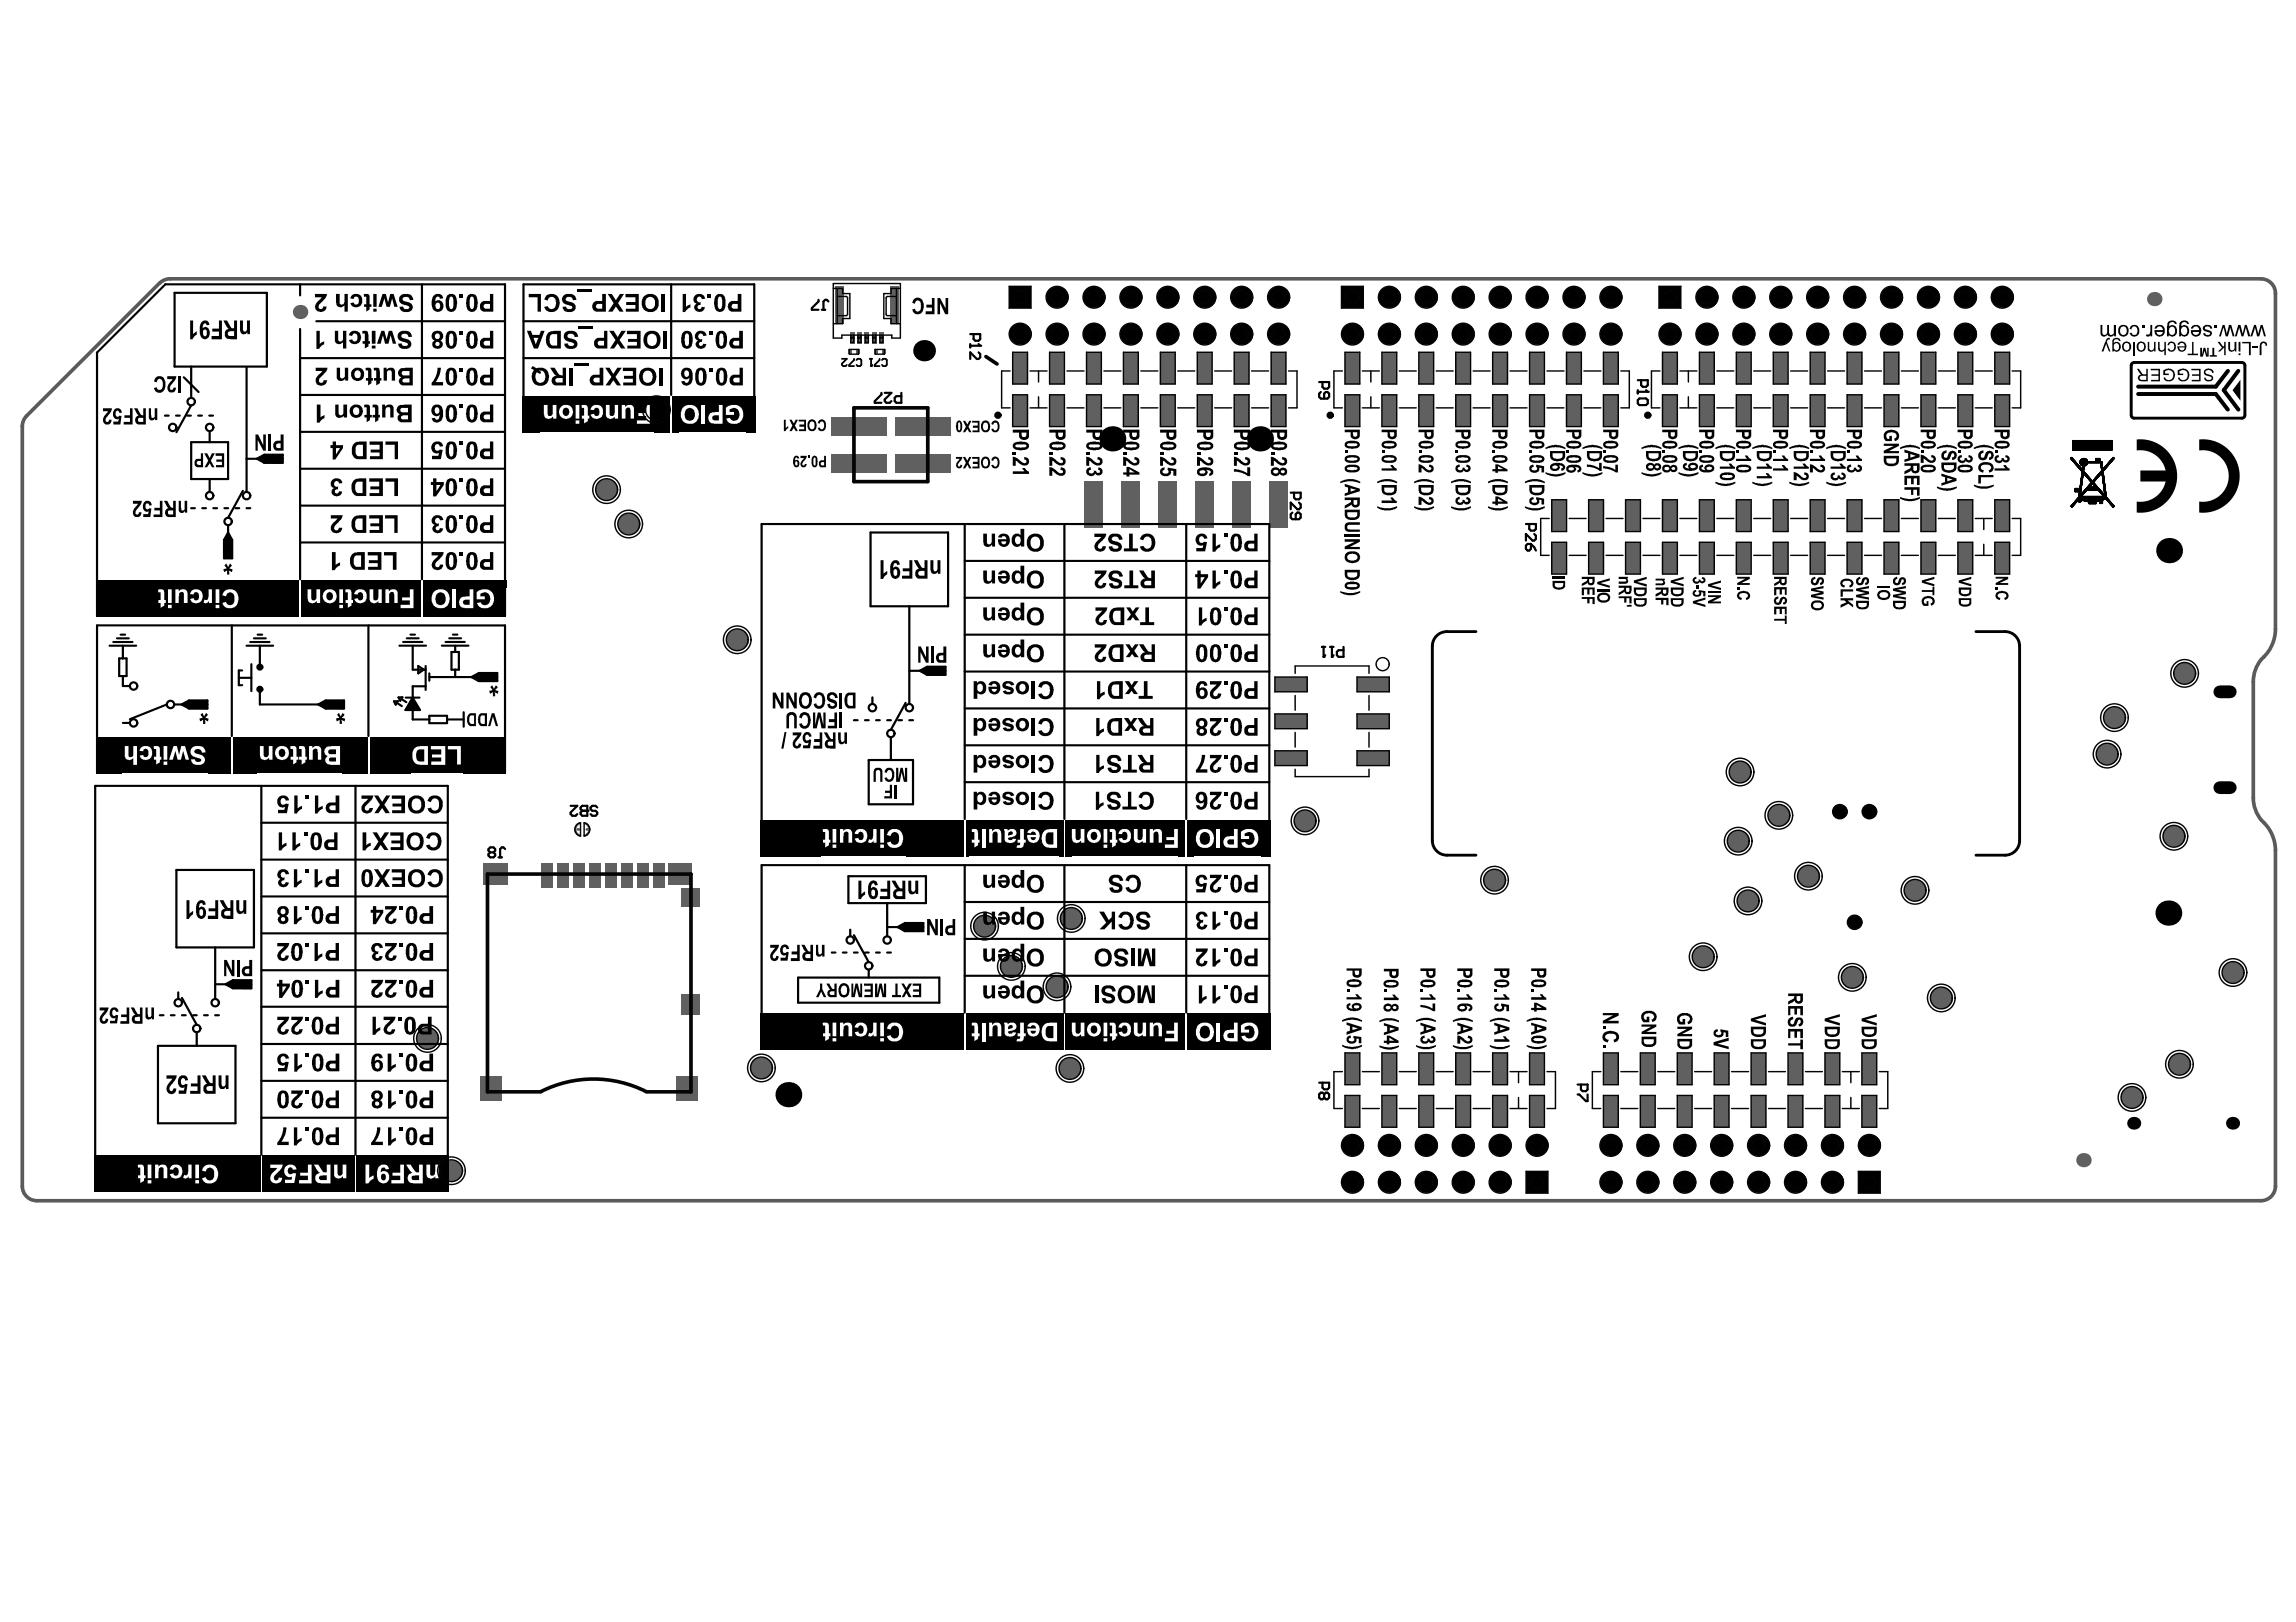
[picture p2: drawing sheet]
<svg xmlns="http://www.w3.org/2000/svg" width="297mm" height="210mm" viewBox="0 0 297 210" stroke-linecap="round" stroke-linejoin="round" font-family="sans-serif">
<path d="M20.7 36.6l-17.3 17.2a1.91 1.91 0 0 0-.5 1.4v98.3a1.88 1.88 0 0 0 1.9 1.9h287.7a1.88 1.88 0 0 0 1.9-1.9v-43.4a5.1 5.1 0 0 0-1.5-3.6M22 36.1h270.5a1.88 1.88 0 0 1 1.9 1.9v43.4a5.2 5.2 0 0 1-1.8 3.9 4.5 4.5 0 0 0-1.1 2.9v15a4.4 4.4 0 0 0 1.4 3.3M22 36.1a1.91 1.91 0 0 0-1.3 .5" fill="none" stroke="#5a5a5a" stroke-width=".47"/>
<path d="M75 106.5a.83 .83 0 0 0-.6 .8 .83 .83 0 0 0 .6 .8M75.6 106.5a.83 .83 0 0 1 .7 .8 .83 .83 0 0 1-.7 .8" fill="none" stroke="#606060" stroke-width=".28"/>
<g fill="#000">
<circle cx="136.7" cy="38.5" r="1.39"/>
<circle cx="141.5" cy="38.5" r="1.39"/>
<circle cx="146.3" cy="38.5" r="1.39"/>
<circle cx="151.1" cy="38.5" r="1.39"/>
<circle cx="155.9" cy="38.5" r="1.39"/>
<circle cx="160.6" cy="38.5" r="1.39"/>
<circle cx="165.4" cy="38.5" r="1.39"/>
<circle cx="179.7" cy="38.5" r="1.39"/>
<circle cx="184.5" cy="38.5" r="1.39"/>
<circle cx="189.3" cy="38.5" r="1.39"/>
<circle cx="194.1" cy="38.5" r="1.39"/>
<circle cx="198.8" cy="38.5" r="1.39"/>
<circle cx="203.6" cy="38.5" r="1.39"/>
<circle cx="208.4" cy="38.5" r="1.39"/>
<circle cx="220.8" cy="38.5" r="1.39"/>
<circle cx="225.6" cy="38.5" r="1.39"/>
<circle cx="230.4" cy="38.5" r="1.39"/>
<circle cx="235.1" cy="38.5" r="1.39"/>
<circle cx="239.9" cy="38.5" r="1.39"/>
<circle cx="244.7" cy="38.5" r="1.39"/>
<circle cx="249.5" cy="38.5" r="1.39"/>
<circle cx="254.3" cy="38.5" r="1.39"/>
<circle cx="259" cy="38.5" r="1.39"/>
<circle cx="119.6" cy="45.4" r="1.39"/>
<circle cx="132" cy="43.2" r="1.39"/>
<circle cx="136.7" cy="43.2" r="1.39"/>
<circle cx="141.5" cy="43.2" r="1.39"/>
<circle cx="143.9" cy="56.8" r="1.65"/>
<circle cx="146.3" cy="43.2" r="1.39"/>
<circle cx="151.1" cy="43.2" r="1.39"/>
<circle cx="155.9" cy="43.2" r="1.39"/>
<circle cx="160.6" cy="43.2" r="1.39"/>
<circle cx="163" cy="56.8" r="1.65"/>
<circle cx="165.4" cy="43.2" r="1.39"/>
<circle cx="175" cy="43.2" r="1.39"/>
<circle cx="179.7" cy="43.2" r="1.39"/>
<circle cx="184.5" cy="43.2" r="1.39"/>
<circle cx="189.3" cy="43.2" r="1.39"/>
<circle cx="194.1" cy="43.2" r="1.39"/>
<circle cx="198.8" cy="43.2" r="1.39"/>
<circle cx="203.6" cy="43.2" r="1.39"/>
<circle cx="208.4" cy="43.2" r="1.39"/>
<circle cx="216" cy="43.2" r="1.39"/>
<circle cx="220.8" cy="43.2" r="1.39"/>
<circle cx="225.6" cy="43.2" r="1.39"/>
<circle cx="230.4" cy="43.2" r="1.39"/>
<circle cx="235.1" cy="43.2" r="1.39"/>
<circle cx="239.9" cy="43.2" r="1.39"/>
<circle cx="244.7" cy="43.2" r="1.39"/>
<circle cx="249.5" cy="43.2" r="1.39"/>
<circle cx="254.3" cy="43.2" r="1.39"/>
<circle cx="259" cy="43.2" r="1.39"/>
<circle cx="280.6" cy="71.3" r="1.65"/>
<circle cx="238" cy="105" r=".92"/>
<circle cx="239.9" cy="119.4" r=".92"/>
<circle cx="241.8" cy="105" r=".92"/>
<circle cx="280.5" cy="118.2" r="1.65"/>
<circle cx="102" cy="141.7" r="1.65"/>
<circle cx="175" cy="153" r="1.39"/>
<circle cx="175" cy="148.2" r="1.39"/>
<circle cx="179.7" cy="153" r="1.39"/>
<circle cx="179.7" cy="148.2" r="1.39"/>
<circle cx="184.5" cy="148.2" r="1.39"/>
<circle cx="184.5" cy="153" r="1.39"/>
<circle cx="189.3" cy="148.2" r="1.39"/>
<circle cx="189.3" cy="153" r="1.39"/>
<circle cx="194.1" cy="148.2" r="1.39"/>
<circle cx="194.1" cy="153" r="1.39"/>
<circle cx="198.8" cy="148.2" r="1.39"/>
<circle cx="208.4" cy="153" r="1.39"/>
<circle cx="208.4" cy="148.2" r="1.39"/>
<circle cx="213.2" cy="148.2" r="1.39"/>
<circle cx="213.2" cy="153" r="1.39"/>
<circle cx="218" cy="148.2" r="1.39"/>
<circle cx="218" cy="153" r="1.39"/>
<circle cx="222.7" cy="148.2" r="1.39"/>
<circle cx="222.7" cy="153" r="1.39"/>
<circle cx="227.5" cy="153" r="1.39"/>
<circle cx="227.5" cy="148.2" r="1.39"/>
<circle cx="232.3" cy="148.2" r="1.39"/>
<circle cx="232.3" cy="153" r="1.39"/>
<circle cx="237.1" cy="153" r="1.39"/>
<circle cx="237.1" cy="148.2" r="1.39"/>
<circle cx="241.8" cy="148.2" r="1.39"/>
<circle cx="276" cy="145.4" r=".84"/>
<circle cx="288.8" cy="145.4" r=".84"/>
</g>
<g fill="#000">
<path d="M130.6 37.1h2.8v2.8h-2.8z" fill-rule="evenodd"/>
<path d="M173.6 37.1h2.8v2.8h-2.8z" fill-rule="evenodd"/>
<path d="M214.6 37.1h2.9v2.8h-2.9z" fill-rule="evenodd"/>
<path d="M197.4 151.6h2.9v2.8h-2.9z" fill-rule="evenodd"/>
<path d="M240.4 151.6h2.8v2.8h-2.8z" fill-rule="evenodd"/>
</g>
<path d="M287.2 89.5h1.3M287.2 101.9h1.3" fill="none" stroke="#000" stroke-width="1.7"/>
<g fill="#606060">
<path d="M62.1 139.3h2.8v3.2h-2.8z" fill-rule="evenodd"/>
<path d="M87.5 139.3h2.8v3.2h-2.8z" fill-rule="evenodd"/>
<path d="M88.1 128.6h2.4v2.7h-2.4z" fill-rule="evenodd"/>
<path d="M88.1 114.9h2.4v2.4h-2.4z" fill-rule="evenodd"/>
<path d="M62.5 111.7h3.2v2.8h-3.2z" fill-rule="evenodd"/>
<path d="M70 111.7h1.5v3.1h-1.5z" fill-rule="evenodd"/>
<path d="M72.1 111.7h1.5v3.1h-1.5z" fill-rule="evenodd"/>
<path d="M74.2 111.7h1.5v3.1h-1.5z" fill-rule="evenodd"/>
<path d="M76.2 111.7h1.5v3.1h-1.5z" fill-rule="evenodd"/>
<path d="M78.3 111.7h1.5v3.1h-1.5z" fill-rule="evenodd"/>
<path d="M80.4 111.7h1.5v3.1h-1.5z" fill-rule="evenodd"/>
<path d="M82.4 111.7h1.5v3.1h-1.5z" fill-rule="evenodd"/>
<path d="M86.4 111.7h3v2.8h-3z" fill-rule="evenodd"/>
<path d="M84.5 111.7h1.5v3.1h-1.5z" fill-rule="evenodd"/>
<path d="M205.5 70.2h1.9v4.1h-1.9z" fill-rule="evenodd"/>
<path d="M205.5 64.7h1.9v4.1h-1.9z" fill-rule="evenodd"/>
<path d="M210.3 70.2h1.9v4.1h-1.9z" fill-rule="evenodd"/>
<path d="M210.3 64.7h1.9v4.1h-1.9z" fill-rule="evenodd"/>
<path d="M229.4 70.2h1.9v4.1h-1.9z" fill-rule="evenodd"/>
<path d="M229.4 64.7h1.9v4.1h-1.9z" fill-rule="evenodd"/>
<path d="M224.6 70.2h2v4.1h-2z" fill-rule="evenodd"/>
<path d="M224.6 64.7h2v4.1h-2z" fill-rule="evenodd"/>
<path d="M253.3 70.2h1.9v4.1h-1.9z" fill-rule="evenodd"/>
<path d="M253.3 64.7h1.9v4.1h-1.9z" fill-rule="evenodd"/>
<path d="M248.5 64.7h1.9v4.1h-1.9z" fill-rule="evenodd"/>
<path d="M248.5 70.2h1.9v4.1h-1.9z" fill-rule="evenodd"/>
<path d="M243.7 64.7h2v4.1h-2z" fill-rule="evenodd"/>
<path d="M243.7 70.2h2v4.1h-2z" fill-rule="evenodd"/>
<path d="M234.2 64.7h1.9v4.1h-1.9z" fill-rule="evenodd"/>
<path d="M234.2 70.2h1.9v4.1h-1.9z" fill-rule="evenodd"/>
<path d="M239 64.7h1.9v4.1h-1.9z" fill-rule="evenodd"/>
<path d="M239 70.2h1.9v4.1h-1.9z" fill-rule="evenodd"/>
<path d="M258.1 70.2h1.9v4.1h-1.9z" fill-rule="evenodd"/>
<path d="M258.1 64.7h1.9v4.1h-1.9z" fill-rule="evenodd"/>
<path d="M215.1 64.7h1.9v4.1h-1.9z" fill-rule="evenodd"/>
<path d="M215.1 70.2h1.9v4.1h-1.9z" fill-rule="evenodd"/>
<path d="M219.9 64.7h1.9v4.1h-1.9z" fill-rule="evenodd"/>
<path d="M219.9 70.2h1.9v4.1h-1.9z" fill-rule="evenodd"/>
<path d="M200.8 64.7h1.9v4.1h-1.9z" fill-rule="evenodd"/>
<path d="M200.8 70.2h1.9v4.1h-1.9z" fill-rule="evenodd"/>
<path d="M175.6 97.2h4.1v1.9h-4.1z" fill-rule="evenodd"/>
<path d="M164.9 97.2h4.2v1.9h-4.2z" fill-rule="evenodd"/>
<path d="M175.6 92.4h4.1v1.9h-4.1z" fill-rule="evenodd"/>
<path d="M175.6 87.6h4.1v1.9h-4.1z" fill-rule="evenodd"/>
<path d="M164.9 92.4h4.2v1.9h-4.2z" fill-rule="evenodd"/>
<path d="M164.9 87.6h4.2v1.9h-4.2z" fill-rule="evenodd"/>
<path d="M193.1 141.8h1.9v4.1h-1.9z" fill-rule="evenodd"/>
<path d="M193.1 136.3h1.9v4.1h-1.9z" fill-rule="evenodd"/>
<path d="M188.3 136.3h2v4.1h-2z" fill-rule="evenodd"/>
<path d="M188.3 141.8h2v4.1h-2z" fill-rule="evenodd"/>
<path d="M183.6 136.3h1.9v4.1h-1.9z" fill-rule="evenodd"/>
<path d="M183.6 141.8h1.9v4.1h-1.9z" fill-rule="evenodd"/>
<path d="M174 136.3h1.9v4.1h-1.9z" fill-rule="evenodd"/>
<path d="M174 141.8h1.9v4.1h-1.9z" fill-rule="evenodd"/>
<path d="M178.8 136.3h1.9v4.1h-1.9z" fill-rule="evenodd"/>
<path d="M178.8 141.8h1.9v4.1h-1.9z" fill-rule="evenodd"/>
<path d="M197.9 141.8h1.9v4.1h-1.9z" fill-rule="evenodd"/>
<path d="M197.9 136.3h1.9v4.1h-1.9z" fill-rule="evenodd"/>
<path d="M243.7 45.6h2v4.1h-2z" fill-rule="evenodd"/>
<path d="M243.7 51.1h2v4.1h-2z" fill-rule="evenodd"/>
<path d="M248.5 45.6h1.9v4.1h-1.9z" fill-rule="evenodd"/>
<path d="M248.5 51.1h1.9v4.1h-1.9z" fill-rule="evenodd"/>
<path d="M219.9 45.6h1.9v4.1h-1.9z" fill-rule="evenodd"/>
<path d="M219.9 51.1h1.9v4.1h-1.9z" fill-rule="evenodd"/>
<path d="M224.6 51.1h2v4.1h-2z" fill-rule="evenodd"/>
<path d="M224.6 45.6h2v4.1h-2z" fill-rule="evenodd"/>
<path d="M229.4 51.1h1.9v4.1h-1.9z" fill-rule="evenodd"/>
<path d="M229.4 45.6h1.9v4.1h-1.9z" fill-rule="evenodd"/>
<path d="M239 51.1h1.9v4.1h-1.9z" fill-rule="evenodd"/>
<path d="M239 45.6h1.9v4.1h-1.9z" fill-rule="evenodd"/>
<path d="M234.2 51.1h1.9v4.1h-1.9z" fill-rule="evenodd"/>
<path d="M234.2 45.6h1.9v4.1h-1.9z" fill-rule="evenodd"/>
<path d="M215.1 45.6h1.9v4.1h-1.9z" fill-rule="evenodd"/>
<path d="M215.1 51.1h1.9v4.1h-1.9z" fill-rule="evenodd"/>
<path d="M258.1 51.1h1.9v4.1h-1.9z" fill-rule="evenodd"/>
<path d="M258.1 45.6h1.9v4.1h-1.9z" fill-rule="evenodd"/>
<path d="M253.3 51.1h1.9v4.1h-1.9z" fill-rule="evenodd"/>
<path d="M253.3 45.6h1.9v4.1h-1.9z" fill-rule="evenodd"/>
<path d="M240.9 136.3h1.9v4.1h-1.9z" fill-rule="evenodd"/>
<path d="M240.9 141.8h1.9v4.1h-1.9z" fill-rule="evenodd"/>
<path d="M221.8 141.8h1.9v4.1h-1.9z" fill-rule="evenodd"/>
<path d="M221.8 136.3h1.9v4.1h-1.9z" fill-rule="evenodd"/>
<path d="M217 141.8h1.9v4.1h-1.9z" fill-rule="evenodd"/>
<path d="M217 136.3h1.9v4.1h-1.9z" fill-rule="evenodd"/>
<path d="M226.5 141.8h2v4.1h-2z" fill-rule="evenodd"/>
<path d="M226.5 136.3h2v4.1h-2z" fill-rule="evenodd"/>
<path d="M231.3 141.8h1.9v4.1h-1.9z" fill-rule="evenodd"/>
<path d="M231.3 136.3h1.9v4.1h-1.9z" fill-rule="evenodd"/>
<path d="M236.1 136.3h1.9v4.1h-1.9z" fill-rule="evenodd"/>
<path d="M236.1 141.8h1.9v4.1h-1.9z" fill-rule="evenodd"/>
<path d="M207.4 136.3h2v4.1h-2z" fill-rule="evenodd"/>
<path d="M207.4 141.8h2v4.1h-2z" fill-rule="evenodd"/>
<path d="M212.2 136.3h1.9v4.1h-1.9z" fill-rule="evenodd"/>
<path d="M212.2 141.8h1.9v4.1h-1.9z" fill-rule="evenodd"/>
<path d="M115.8 58.7h7.2v2.4h-7.2z" fill-rule="evenodd"/>
<path d="M107.5 58.7h7.2v2.4h-7.2z" fill-rule="evenodd"/>
<path d="M115.8 54h7.2v2.4h-7.2z" fill-rule="evenodd"/>
<path d="M107.5 54h7.2v2.4h-7.2z" fill-rule="evenodd"/>
<path d="M110.8 45.2h.5v.6h-.5z" fill-rule="evenodd"/>
<path d="M109.7 45.2h.5v.6h-.5z" fill-rule="evenodd"/>
<path d="M108 37h1.1v4.9h-1.1z" fill-rule="evenodd"/>
<path d="M115.2 37h1.1v4.9h-1.1z" fill-rule="evenodd"/>
<path d="M110.9 43h.6v1.5h-.6z" fill-rule="evenodd"/>
<path d="M111.9 43h.5v1.5h-.5z" fill-rule="evenodd"/>
<path d="M112.8 43h.6v1.5h-.6z" fill-rule="evenodd"/>
<path d="M113.8 43h.5v1.5h-.5z" fill-rule="evenodd"/>
<path d="M110 43h.6v1.5h-.6z" fill-rule="evenodd"/>
<path d="M145.1 62.3h2.4v5.9h-2.4z" fill-rule="evenodd"/>
<path d="M149.9 62.3h2.4v5.9h-2.4z" fill-rule="evenodd"/>
<path d="M154.7 62.3h2.3v5.9h-2.3z" fill-rule="evenodd"/>
<path d="M164.2 62.3h2.4v5.9h-2.4z" fill-rule="evenodd"/>
<path d="M159.4 62.3h2.4v5.9h-2.4z" fill-rule="evenodd"/>
<path d="M140.3 62.3h2.4v5.9h-2.4z" fill-rule="evenodd"/>
<path d="M114.1 45.2h.5v.6h-.5z" fill-rule="evenodd"/>
<path d="M113 45.2h.5v.6h-.5z" fill-rule="evenodd"/>
<path d="M131 51.1h1.9v4.1h-1.9z" fill-rule="evenodd"/>
<path d="M131 45.6h1.9v4.1h-1.9z" fill-rule="evenodd"/>
<path d="M150.1 45.6h1.9v4.1h-1.9z" fill-rule="evenodd"/>
<path d="M150.1 51.1h1.9v4.1h-1.9z" fill-rule="evenodd"/>
<path d="M154.9 45.6h1.9v4.1h-1.9z" fill-rule="evenodd"/>
<path d="M154.9 51.1h1.9v4.1h-1.9z" fill-rule="evenodd"/>
<path d="M145.3 45.6h2v4.1h-2z" fill-rule="evenodd"/>
<path d="M145.3 51.1h2v4.1h-2z" fill-rule="evenodd"/>
<path d="M140.6 45.6h1.9v4.1h-1.9z" fill-rule="evenodd"/>
<path d="M140.6 51.1h1.9v4.1h-1.9z" fill-rule="evenodd"/>
<path d="M135.8 51.1h1.9v4.1h-1.9z" fill-rule="evenodd"/>
<path d="M135.8 45.6h1.9v4.1h-1.9z" fill-rule="evenodd"/>
<path d="M164.4 51.1h2v4.1h-2z" fill-rule="evenodd"/>
<path d="M164.4 45.6h2v4.1h-2z" fill-rule="evenodd"/>
<path d="M159.7 51.1h1.9v4.1h-1.9z" fill-rule="evenodd"/>
<path d="M159.7 45.6h1.9v4.1h-1.9z" fill-rule="evenodd"/>
<path d="M174 51.1h1.9v4.1h-1.9z" fill-rule="evenodd"/>
<path d="M174 45.6h1.9v4.1h-1.9z" fill-rule="evenodd"/>
<path d="M193.1 45.6h1.9v4.1h-1.9z" fill-rule="evenodd"/>
<path d="M193.1 51.1h1.9v4.1h-1.9z" fill-rule="evenodd"/>
<path d="M197.9 45.6h1.9v4.1h-1.9z" fill-rule="evenodd"/>
<path d="M197.9 51.1h1.9v4.1h-1.9z" fill-rule="evenodd"/>
<path d="M188.3 45.6h2v4.1h-2z" fill-rule="evenodd"/>
<path d="M188.3 51.1h2v4.1h-2z" fill-rule="evenodd"/>
<path d="M183.6 45.6h1.9v4.1h-1.9z" fill-rule="evenodd"/>
<path d="M183.6 51.1h1.9v4.1h-1.9z" fill-rule="evenodd"/>
<path d="M178.8 51.1h1.9v4.1h-1.9z" fill-rule="evenodd"/>
<path d="M178.8 45.6h1.9v4.1h-1.9z" fill-rule="evenodd"/>
<path d="M207.4 51.1h2v4.1h-2z" fill-rule="evenodd"/>
<path d="M207.4 45.6h2v4.1h-2z" fill-rule="evenodd"/>
<path d="M202.7 51.1h1.9v4.1h-1.9z" fill-rule="evenodd"/>
<path d="M202.7 45.6h1.9v4.1h-1.9z" fill-rule="evenodd"/>
</g>
<g fill="#606060">
<circle cx="278.7" cy="38.7" r=".93"/>
<circle cx="272.6" cy="97.6" r="1.39"/>
<circle cx="269.5" cy="150.1" r=".93"/>
<circle cx="281.2" cy="108.2" r="1.39"/>
<circle cx="275.8" cy="142" r="1.39"/>
<circle cx="251.2" cy="129.1" r="1.39"/>
<circle cx="98.5" cy="138.2" r="1.39"/>
<circle cx="247.7" cy="115.2" r="1.39"/>
<circle cx="239.6" cy="126.5" r="1.39"/>
<circle cx="282" cy="137.7" r="1.39"/>
<circle cx="288.9" cy="125.9" r="1.39"/>
<circle cx="168.8" cy="106.2" r="1.39"/>
<circle cx="55.3" cy="134.4" r="1.39"/>
<circle cx="58.4" cy="151.5" r="1.39"/>
<circle cx="138.4" cy="138.3" r="1.39"/>
<circle cx="220.3" cy="123.8" r="1.39"/>
<circle cx="95.4" cy="82.8" r="1.39"/>
<circle cx="84.9" cy="53" r="1.39"/>
<circle cx="78.5" cy="63.4" r="1.39"/>
<circle cx="81.3" cy="67.8" r="1.39"/>
<circle cx="130.8" cy="125.1" r="1.39"/>
<circle cx="138.6" cy="118.9" r="1.39"/>
<circle cx="127.4" cy="119.9" r="1.39"/>
<circle cx="136.7" cy="127.7" r="1.39"/>
<circle cx="273.6" cy="92.9" r="1.39"/>
<circle cx="75.9" cy="107.3" r=".19"/>
<circle cx="74.7" cy="107.3" r=".19"/>
<circle cx="282.6" cy="87.1" r="1.39"/>
<circle cx="193.4" cy="113.9" r="1.39"/>
<circle cx="230.1" cy="105.5" r="1.39"/>
<circle cx="225.1" cy="99.9" r="1.39"/>
<circle cx="224.9" cy="108.9" r="1.39"/>
<circle cx="226.1" cy="116.6" r="1.39"/>
<circle cx="234" cy="113.4" r="1.39"/>
<circle cx="38.8" cy="40.4" r=".93"/>
</g>
<g fill="#000">
<path d="M43.5 38h.4v.9a.34 .34 0 0 0 .3 .5 .34 .34 0 0 0 .4-.4v-1h.4v2.3h-.4v-.8a.61 .61 0 0 1-.8 .2 .61 .61 0 0 1-.3-.7zM45.5 38.2a.87 .87 0 0 1 1.4 .5 .87 .87 0 0 1-1 1.1l-.3-.1-.3-.4 .5-.2a.34 .34 0 0 0 .4 .3 .34 .34 0 0 0 .2-.4 .44 .44 0 0 0-.1-.5 .44 .44 0 0 0-.4-.1l-.1 .3-.5-.1zM47.1 38.1a.47 .47 0 0 1 .5-.1 .47 .47 0 0 1 .2 .5v.9h.3v.3h-.3v.3l-.4 .3v-.6h-.3v-.3h.3v-.8a.18 .18 0 0 0-.1-.2 .18 .18 0 0 0-.2 0zM49.5 38h.4l.3 1.1 .3-1.1h.4l.5 1.7h-.4l-.3-1.1-.3 1.1h-.4l-.3-1.1-.3 1.1h-.4zM59.5 38h.4v.5h-.4zM13.3 52.8h1.2l-.1 .5-.4 .5a.63 .63 0 0 0-.3 .8h.3l.1-.3 .3 .1a.57 .57 0 0 1-.7 .5 .57 .57 0 0 1-.3-.9l.1-.2 .5-.6h-.7zM14.8 53a.56 .56 0 0 1 .6-.2 .56 .56 0 0 1 .4 .6l-.4 .1a.25 .25 0 0 0-.2-.4 .25 .25 0 0 0-.2 .4 .32 .32 0 0 0 0 .3 .32 .32 0 0 0 .4 0h.3l-.1 1.1h-.9v-.3h.6l.1-.4a.56 .56 0 0 1-.6-.1 .56 .56 0 0 1-.2-.6zM16.8 52.8h.3v2.1h-1.1v-.3h.8v-.5h-.7v-.4h.7zM19.3 52.8h.2l.1 .9a.25 .25 0 0 0 .2 .4 .25 .25 0 0 0 .2-.4v-.9h.3v1.6h-.2v-.2a.45 .45 0 0 1-.6 .2 .45 .45 0 0 1-.2-.6zM20.1 48.9a.78 .78 0 0 1 .9-.1 .78 .78 0 0 1 .4 .7 .98 .98 0 0 1-1 1.3 .58 .58 0 0 1-.5-.6l.4-.1a.41 .41 0 0 0 .4 .3 .41 .41 0 0 0 .4-.4v-.3a.49 .49 0 0 0-.2-.5 .49 .49 0 0 0-.5-.1l-.1 .4-.4-.1zM21.6 48.7h1.2l-.1 .5-.5 .5a.52 .52 0 0 0-.1 .7 .26 .26 0 0 0 .4-.2h.3v.1a.58 .58 0 0 1-.7 .5 .58 .58 0 0 1-.4-.8l.6-.9h-.7zM24.6 41.5h.4v1.7l.5-.3v.4a.87 .87 0 0 0-.6 .6h-.3z"/>
<path d="M28.3 41.5h.4v2.4h-1.3v-.4h.9v-.6h-.8v-.4h.8zM31 41.5h.4v.9a.29 .29 0 0 0 .1 .4 .29 .29 0 0 0 .4 0l.1-1.3h.3v1.7h-.3v-.2a.51 .51 0 0 1-.6 .2 .51 .51 0 0 1-.4-.6zM33.1 56.2h.3l.7 1.4v-1.4h.3v2.1h-.3l-.8-1.4v1.4h-.2zM41 52.4h.5v1.6l.5-.3v.4l-.3 .2-.3 .4h-.4zM40.7 38h1.6l-.2 .6-.4 .5a.82 .82 0 0 0-.5 .8 .31 .31 0 0 0 .4 .1 .31 .31 0 0 0 .2-.3h.5h-.1a.74 .74 0 0 1-1.1 .6 .74 .74 0 0 1 0-1.3l.6-.5h-1zM43.4 52.4h.4v.8a.35 .35 0 0 0 .1 .5 .35 .35 0 0 0 .5-.1v-1.2h.5v1.6h-.4v-.2a.59 .59 0 0 1-.7 .3 .59 .59 0 0 1-.4-.7zM47.1 52.4a.47 .47 0 0 1 .6 0 .47 .47 0 0 1 .2 .6v.7h.2v.3h-.2v.4l-.5 .2v-.6h-.3v-.3h.3v-.8a.16 .16 0 0 0 0-.2 .16 .16 0 0 0-.2 0zM47.8 57.1h1.7v2.3h-1.6v-.4h1.2v-.4h-1.1v-.4h1.1v-.6h-1.3zM48.2 52.4a.47 .47 0 0 1 .6 0 .47 .47 0 0 1 .2 .6v.7h.2v.3h-.2v.4l-.5 .2v-.6h-.3v-.3h.3v-.9l-.1-.1h-.2zM49.4 52.4h.4v.2a.64 .64 0 0 1 1.1 0v1.4h-.4v-.7a.4 .4 0 0 0-.2-.6 .52 .52 0 0 0-.4 .7v.6h-.5zM49.9 57.1h1.6v2.3h-.4v-1.8h-1.2zM51.7 38.3l.3-.2 .4-.1a.82 .82 0 0 1 1.1 .8l-.5 .1a.49 .49 0 0 0-.4-.5 .49 .49 0 0 0-.5 .4 .51 .51 0 0 0 .6 .2l.1 .1a.66 .66 0 0 1 .6 .8 .66 .66 0 0 1-.8 .5h-.1a.74 .74 0 0 1-.8-.7h.5a.43 .43 0 0 0 .3 .3 .43 .43 0 0 0 .4-.1 .43 .43 0 0 0-.5-.4l-.2-.1a.71 .71 0 0 1-.5-1.1z"/>
<path d="M55.9 57.4h.1a.74 .74 0 0 1 .8-.3 .74 .74 0 0 1 .5 .6l-.4 .1a.31 .31 0 0 0-.3-.3 .31 .31 0 0 0-.3 .3 .38 .38 0 0 0 .2 .5 .38 .38 0 0 0 .4-.1h.4l-.3 1.2h-1.1v-.4h.8l.1-.4a.75 .75 0 0 1-.9-.2 .75 .75 0 0 1 0-1zM59.5 57.1h.4v.5h-.4zM59.5 52.4h.4v.4h-.4zM289.8 49.1v2.8l-1-1.4zM17.2 64.8h1.1l-.1 .4-.3 .6a.63 .63 0 0 0-.3 .7l.3 .1 .1-.3h.3a.56 .56 0 0 1-.7 .6 .56 .56 0 0 1-.3-.9v-.2l.6-.6h-.7zM18.6 65a.56 .56 0 0 1 .7-.2 .56 .56 0 0 1 .3 .6h-.3v-.1l-.2-.2a.44 .44 0 0 0-.3 .4 .44 .44 0 0 0 .3 .4l.2-.1h.3l-.2 1.1h-.9v-.4h.7l.1-.4a.56 .56 0 0 1-.7 0 .56 .56 0 0 1-.1-.7zM20.7 64.8h.3v2.1h-1.1v-.3h.8v-.5h-.7v-.4h.7zM23.1 64.8h.3l.1 .9a.23 .23 0 0 0 0 .3 .23 .23 0 0 0 .3 0l.1-1.2h.3v1.5h-.3v-.2a.45 .45 0 0 1-.6 .2 .45 .45 0 0 1-.2-.5zM28.9 69.8l.6-.6 .5 .6v2.4l-1.1 .1zM29 73.2l.3-.3 .2 .5 .3-.5 .2 .3-.3 .3 .4 .2-.1 .4-.4-.3 .1 .6h-.3v-.6l-.4 .2-.1-.4 .4-.1zM33.5 59.3l.6-.4h2.5v1.1h-2.5l-.6-.6zM42.9 71.4h.5v1.7l.6-.3v.4l-.4 .2-.3 .4h-.4z"/>
<path d="M42.8 66.7h1.5l-.1 .3a1.08 1.08 0 0 1-.5 .7l-.1 .1a.55 .55 0 0 0-.3 .8 .36 .36 0 0 0 .6-.3h.4v.1a.75 .75 0 0 1-1.2 .5 .75 .75 0 0 1 0-1.2l.6-.6h-.9zM42.9 62.1h.1a.76 .76 0 0 1 .8-.2 .76 .76 0 0 1 .5 .6l-.4 .1a.33 .33 0 0 0-.5-.3 .33 .33 0 0 0-.1 .5l.2 .2h.3l-.1 .3a.28 .28 0 0 0-.4 .2 .28 .28 0 0 0 .2 .3 .28 .28 0 0 0 .4-.2l.4 .1a.69 .69 0 0 1-.8 .5 .69 .69 0 0 1-.6-.8l.3-.3a.58 .58 0 0 1-.4-.4 .58 .58 0 0 1 .1-.6zM47.6 71.4h1.7v2.3h-1.7v-.3h1.3v-.5h-1.2v-.4h1.2v-.6h-1.3zM47.8 61.9h1.7v2.3h-1.7v-.4h1.3v-.5h-1.2v-.3h1.2v-.7h-1.3zM47.8 66.7h1.7v2.3h-1.7v-.4h1.3v-.5h-1.2v-.4h1.2v-.6h-1.3zM49.7 71.4h1.6v2.3h-.5v-1.8h-1.1zM49.9 61.9h1.6v2.3h-.5v-1.9h-1.1zM49.8 66.7h1.6v2.3h-.4v-1.9h-1.2zM55.8 71.4h1.6l-.2 .6-.3 .4a1 1 0 0 0-.6 .9 .31 .31 0 0 0 .4 .1 .31 .31 0 0 0 .2-.3h.4a.73 .73 0 0 1-.8 .7 .73 .73 0 0 1-.6-.9l.3-.5 .5-.5h-.9zM59.5 71.4h.4v.5h-.4zM276.4 56.9a4.8 4.8 0 0 1 5.3 4.7 4.8 4.8 0 0 1-5.3 4.7v-1.4a3.3 3.3 0 0 0 3.8-2.6h-3.3v-1.4h3.3a3.3 3.3 0 0 0-3.8-2.6zM284.5 56.9a4.8 4.8 0 0 1 5.3 4.7 4.8 4.8 0 0 1-5.3 4.7v-1.4a3.3 3.3 0 0 0 3.8-3.3 3.3 3.3 0 0 0-3.8-3.3z"/>
<path d="M25.9 92.5l.3-.2 .2 .4 .3-.4 .2 .2-.3 .4 .4 .1-.1 .4-.4-.2 .1 .5h-.3v-.5l-.4 .2-.1-.4 .4-.1zM23.8 91.1l.6-.4h2.4v1.1h-2.4l-.6-.6zM43.6 92.5l.3-.2 .2 .4 .2-.4 .3 .2-.4 .4 .5 .1-.1 .4-.4-.2v.5h-.3l.1-.5-.4 .2-.1-.4 .4-.1zM41.5 91.1l.5-.4h2.5v1.1h-2.5l-.6-.6zM53.3 90.4l.4 .3 .6 1.2-1 .1-.8-.2zM63.6 92.3h.4l.4 1.7h-.2l-.4-1.3-.4 1.3h-.3zM63.4 88.9l.3-.2 .2 .5 .3-.5 .2 .2-.3 .4 .4 .1-.1 .4-.4-.2 .1 .5h-.3v-.5l-.4 .2-.1-.4 .4-.1zM61.3 87.5l.6-.4h2.4v1.2l-2.4-.1-.6-.6zM119.3 86.7l.5-.4h2.5v1.1h-2.5l-.6-.6zM36 103.3a.78 .78 0 0 1 .8-.4 .78 .78 0 0 1 .6 .7h-.4a.35 .35 0 0 0-.4-.3 .35 .35 0 0 0-.3 .5 .37 .37 0 0 0 .2 .3 .37 .37 0 0 0 .5-.1h.4l-.3 1.2h-1.1v-.4h.8v-.4a.74 .74 0 0 1-.8-.1 .74 .74 0 0 1-.1-.8zM38 117.3h.5v1.6l.5-.3v.4l-.3 .2-.3 .4h-.4zM38.1 102.9h.4v1.7l.6-.3v.4l-.3 .1-.4 .5h-.3z"/>
<path d="M39.5 117.3h.4v.4h-.4zM39.6 102.9h.4v.5h-.4zM40.7 102.9h.5v1.7l.5-.3v.4l-.2 .1-.4 .5h-.4zM46.9 107.7h.5v1.7l.6-.3v.4l-.5 .2-.2 .4h-.4zM46.8 102.9h1.5l-.1 .3a1.08 1.08 0 0 1-.6 .7l-.1 .2a.45 .45 0 0 0-.3 .3 .45 .45 0 0 0 .2 .5h.2l.2-.3h.4v.1a.75 .75 0 0 1-1.1 .5 .75 .75 0 0 1 0-1.3l.5-.5h-.8zM48.2 107.7h.6l.4 .8 .6-.8h.5l-.8 1.2 .8 1.1h-.6l-.5-.7-.4 .7h-.6l.8-1.1zM48.4 102.9h.5l.5 .9 .6-.9h.5l-.8 1.2 .7 1.1h-.5l-.5-.6-.4 .6h-.6l.8-1.1zM48.4 112.5h.5l.5 .8 .6-.8h.5l-.8 1.2 .7 1.1h-.5l-.5-.7-.4 .7h-.6l.8-1.1zM49.8 117.3h1.5v.4l-.8 .8a.39 .39 0 0 0-.2 .4 .39 .39 0 0 0 .2 .3h.3l.1-.3h.4a.74 .74 0 0 1-.8 .7 .74 .74 0 0 1-.7-.8l.3-.5 .6-.6h-.9zM50.5 107.7h1.7v2.3h-1.7v-.4h1.3v-.5h-1.2v-.3h1.2v-.7h-1.3zM50.7 102.9h1.7v2.3h-1.7v-.3h1.2v-.5h-1.1v-.4h1.1v-.6h-1.2zM50.7 112.5h1.7v2.3h-1.7v-.4h1.3v-.5h-1.2v-.4h1.2v-.6h-1.3z"/>
<path d="M51.7 117.3h.4v.4h-.4zM55.4 108a1.09 1.09 0 0 1 1.2-.1 1.09 1.09 0 0 1 .5 1.1v.1a1.01 1.01 0 0 1-.9 .9 1.01 1.01 0 0 1-1.1-.6l.5-.1a.55 .55 0 0 0 .7 .3 .55 .55 0 0 0 .4-.6v-.2a.55 .55 0 0 0-.4-.7 .55 .55 0 0 0-.7 .4v.1l-.5-.2zM55.5 103.2a1.08 1.08 0 0 1 1.4-.1 1.08 1.08 0 0 1 .3 1.4 1 1 0 0 1-.9 .8 1 1 0 0 1-1-.6l.5-.2a.52 .52 0 0 0 .6 .4 .52 .52 0 0 0 .4-.6 .7 .7 0 0 0-.5-1 .48 .48 0 0 0-.6 .5l-.4-.1zM55.5 112.8a1.07 1.07 0 0 1 1.3-.2 1.07 1.07 0 0 1 .5 1.3 1.02 1.02 0 0 1-.9 .9 1.02 1.02 0 0 1-1.1-.6l.5-.1a.52 .52 0 0 0 .6 .3 .52 .52 0 0 0 .4-.6v-.2a.55 .55 0 0 0-.3-.7 .55 .55 0 0 0-.8 .4l-.4-.1zM12.9 130.4h1.1l-.1 .4-.3 .5a.62 .62 0 0 0-.3 .8h.3l.1-.3 .3 .1a.57 .57 0 0 1-.7 .6 .57 .57 0 0 1-.4-.9l.7-.8h-.7zM14.3 130.6a.57 .57 0 0 1 .6-.2 .57 .57 0 0 1 .4 .5l-.3 .1a.26 .26 0 0 0-.3-.3 .26 .26 0 0 0-.2 .4 .29 .29 0 0 0 .2 .3 .29 .29 0 0 0 .3-.1l.3 .1-.2 1h-.9v-.3h.7l.1-.4a.61 .61 0 0 1-.7-.2 .61 .61 0 0 1-.1-.7zM16.4 130.4h.3v2.1h-1.1v-.4h.8v-.5h-.7v-.3h.7zM18.8 130.4h.3l.1 .9a.23 .23 0 0 0 .2 .3 .23 .23 0 0 0 .2-.3v-.9h.3v1.5h-.3v-.2a.44 .44 0 0 1-.5 .2 .44 .44 0 0 1-.3-.6zM29 124.2h.3l.7 1.4v-1.4h.3v2.1h-.3l-.7-1.4v1.4h-.3zM29.5 127.3l.5-.4h2.5v1.1h-2.5l-.6-.6zM36 136.7a.78 .78 0 0 1 .8-.4 .78 .78 0 0 1 .6 .7h-.4a.35 .35 0 0 0-.4-.3 .35 .35 0 0 0-.3 .5 .37 .37 0 0 0 .2 .3 .37 .37 0 0 0 .5-.1h.4l-.3 1.2h-1.1v-.4h.8v-.4a.74 .74 0 0 1-.8-.1 .74 .74 0 0 1-.1-.8zM35.9 122h1.5l-.1 .6-.3 .2a1.47 1.47 0 0 0-.7 .9 .31 .31 0 0 0 .3 .3 .31 .31 0 0 0 .3-.3h.5a.74 .74 0 0 1-.8 .7 .74 .74 0 0 1-.7-.8l.3-.6 .6-.5h-.9z"/>
<path d="M38.1 136.3h.4v1.7l.6-.3v.4l-.3 .1-.4 .5h-.3zM39.5 122h.4v.5h-.4zM39.6 136.3h.4v.5h-.4zM40.7 122h.4v1.7l.6-.3v.4a.98 .98 0 0 0-.7 .6h-.3zM48.2 131.6h.4v1.6l.6-.3v.4l-.3 .2-.3 .4h-.4zM48.1 126.8h1.5l-.2 .5-.6 .6a.43 .43 0 0 0-.3 .4 .43 .43 0 0 0 .2 .5l.3-.1 .1-.3h.4v.1a.75 .75 0 0 1-1 .6 .75 .75 0 0 1-.3-1.2l.7-.7h-.8zM48.1 122.3a.78 .78 0 0 1 .9-.3 .78 .78 0 0 1 .5 .7h-.4a.34 .34 0 0 0-.5-.2 .34 .34 0 0 0 0 .5l.1 .1h.3l-.1 .4a.28 .28 0 0 0-.4 .2 .28 .28 0 0 0 .3 .3 .28 .28 0 0 0 .3-.3h.4v.1a.7 .7 0 0 1-.8 .6 .7 .7 0 0 1-.6-.7l.1-.3 .2-.1a.64 .64 0 0 1-.3-1zM50.2 136.3h.4v1.7l.6-.3v.4l-.4 .2-.3 .4h-.3zM49.6 131.6h1.6l-.1 .4-.5 .5a1.2 1.2 0 0 0-.5 .8 .31 .31 0 0 0 .3 .2 .31 .31 0 0 0 .3-.3h.4a.74 .74 0 0 1-.8 .7 .74 .74 0 0 1-.7-.8l.3-.5 .6-.5-.9-.1zM49.8 126.8h1.5l-.2 .6-.6 .5a.59 .59 0 0 0-.2 .8 .36 .36 0 0 0 .6-.3l.4 .1a.74 .74 0 0 1-1.1 .6 .74 .74 0 0 1 0-1.3l.5-.6h-.9zM49.8 122h1.5v.5l-.8 .8a.39 .39 0 0 0-.2 .3 .39 .39 0 0 0 .2 .4l.3-.1 .1-.2h.4a.74 .74 0 0 1-.8 .7 .74 .74 0 0 1-.7-.8l.3-.5 .6-.6h-.9zM51.5 131.6h.4v.5h-.4z"/>
<path d="M51.6 136.3h.5v.5h-.5zM51.6 126.8h.5v.5h-.5zM51.7 122h.4v.5h-.4zM99.6 122.3h1.2l-.2 .5-.3 .4a.59 .59 0 0 0-.2 .8l.3-.1v-.2l.3 .1a.58 .58 0 0 1-.8 .5 .58 .58 0 0 1-.2-.9l.6-.7h-.7zM101.1 122.4a.59 .59 0 0 1 .6-.1 .59 .59 0 0 1 .4 .5h-.4a.25 .25 0 0 0-.2-.2 .25 .25 0 0 0-.2 .3 .29 .29 0 0 0 .1 .4 .29 .29 0 0 0 .4-.1h.2l-.1 1.1h-.9v-.4h.6l.1-.3a.63 .63 0 0 1-.7-.2 .63 .63 0 0 1 0-.8zM103.1 122.3h.4v2.1h-1.2v-.4h.8v-.5h-.7v-.4h.7zM105.6 122.3h.3v.8a.3 .3 0 0 0 0 .3 .3 .3 0 0 0 .3 .1l.1-.2v-1h.4v1.5h-.3v-.2a.44 .44 0 0 1-.6 .2 .44 .44 0 0 1-.2-.6zM106.1 127.3h.3v.7l.5 1h-.3l-.4-.7-.3 .7h-.3l.5-1zM110.2 127.3h.2v1.4l.3-1.4h.3l.3 1.4v-1.4h.2v1.7h-.4l-.3-1.1-.2 1.1h-.4zM111.8 127.3h1.1v1.7h-1.1v-.2h.8v-.5h-.7v-.3h.7v-.4h-.8zM113.2 127.3h.3v1.4l.3-1.4h.3l.3 1.4v-1.4h.2v1.7h-.4l-.3-1.1-.3 1.1h-.4zM115.8 127.3h.3v1.5h.5v.2h-1.2v-.2h.4z"/>
<path d="M116.6 127.3h.3l.4 .6 .3-.6h.4l-.5 .9 .4 .8h-.3l-.3-.5-.3 .5h-.4l.5-.8zM118.1 127.3h1.1v1.7h-1.1v-.2h.8v-.5h-.8v-.3h.8v-.4h-.8zM116.4 119.9l.6-.4h2.4l.1 1.1h-2.5l-.6-.6zM37.7 141.1h1.5l-.1 .5-.6 .7a.43 .43 0 0 0-.4 .3 .43 .43 0 0 0 .3 .5l.2-.1 .1-.3h.5v.1a.75 .75 0 0 1-1.1 .6 .75 .75 0 0 1-.2-1.2l.6-.7h-.8zM39.5 141.1h.4v.5h-.4zM48.8 145.9h.4v.4l-.3 .9-.4 .6h1v.4h-1.5v-.4l.4-.5 .3-.5zM50.2 141.1h.4v1.7l.6-.3v.4l-.4 .2-.3 .4h-.3zM50.2 145.9h.4v1.7l.6-.4v.5l-.4 .1-.3 .4h-.3zM51.7 141.1h.4v.5h-.4zM51.7 145.9h.4v.5h-.4z"/>
<path d="M48.3 39.9h.4v.4h-.4zM48.3 38h.4v1.7h-.4z"/>
<path d="M56.4 39.3v.1a.36 .36 0 0 0 0 .4 .36 .36 0 0 0 .4 .1h.1a.47 .47 0 0 0-.3-.8zM56 38.3a.73 .73 0 0 1 1.3 .2v.1l-.4 .1a.27 .27 0 0 0-.3-.3 .27 .27 0 0 0-.2 .3l-.1 .3a.64 .64 0 0 1 .8 0 .64 .64 0 0 1 .3 .7 .74 .74 0 0 1-.8 .6 .74 .74 0 0 1-.7-.7l-.1-.7z"/>
<path d="M58.2 38.5l-.1 .9a.51 .51 0 0 0 .2 .6 .56 .56 0 0 0 .4-.7v-.2a.59 .59 0 0 0-.4-.7zM57.8 38.2a.74 .74 0 0 1 .9-.1 .74 .74 0 0 1 .4 .8v.5a.73 .73 0 0 1-.6 1 .73 .73 0 0 1-.8-.8v-.8z"/>
<path d="M60.9 38.5l-.1 .3v.8a.41 .41 0 0 0 .3 .4l.2-.1v-.8a.75 .75 0 0 0-.2-.7zM60.5 38.2a.74 .74 0 0 1 .9-.1 .74 .74 0 0 1 .4 .8v.5a.75 .75 0 0 1-.4 .9 .75 .75 0 0 1-.9-.2l-.2-1z"/>
<path d="M62.6 39.5a.38 .38 0 0 0 .5 .4h.3v-.6h-.6zM62.3 39.1l.2-.2h.9v-.9h.4v2.3h-.8a.71 .71 0 0 1-.9-.3 .71 .71 0 0 1 .2-.9z"/>
<path d="M17.9 54.2a.3 .3 0 0 0 0 .3 .3 .3 0 0 0 .3 .1h.3v-.5h-.5zM17.3 52.8h.5l.4 .8 .2 .1h.1v-.9h.4v2.1h-.7a.58 .58 0 0 1-.7-.4 .58 .58 0 0 1 .5-.7l-.3-.2z"/>
<path d="M26.3 42.7v.1a.55 .55 0 0 0 .3 .7 .64 .64 0 0 0 0-.8l-.1-.1zM26 41.7h.1a.55 .55 0 0 1 .6-.2 .55 .55 0 0 1 .4 .5l-.4 .1a.25 .25 0 0 0-.2-.2 .25 .25 0 0 0-.2 .3l-.1 .3a.46 .46 0 0 1 .5-.2 .46 .46 0 0 1 .3 .4l.1 .1a.73 .73 0 0 1-.1 .8 .73 .73 0 0 1-.7 .3 1.29 1.29 0 0 1-.5-1.4l.1-.5z"/>
<path d="M29.5 43a.35 .35 0 0 0 0 .4 .35 .35 0 0 0 .4 .1h.4v-.6h-.5zM28.9 41.5h.5l.3 .5a.59 .59 0 0 0 .6 .5v-1h.4v2.4h-.9a.67 .67 0 0 1-.7-.5 .67 .67 0 0 1 .3-.8l.2-.1-.3-.3z"/>
<path d="M35.7 57.5a.33 .33 0 0 0 .1 .4 .33 .33 0 0 0 .3 .1h.2v-.6h-.5zM36.3 56.2h.4v2.1h-.6a.64 .64 0 0 1-.7-.3 .64 .64 0 0 1 .1-.7l.3-.3h.5z"/>
<path d="M43.5 58v.8l.5-.8zM43 57.1h.5v.5h.9v.4l-1 1.5h-.4v-1.5h-.2v-.4h.2z"/>
<path d="M45.8 52.8a.56 .56 0 0 0 .2 .9 .5 .5 0 0 0 .5-.4 .5 .5 0 0 0-.3-.6h-.2zM45.2 53.2a.9 .9 0 0 1 1.8 0 .9 .9 0 0 1-1.8 0z"/>
<path d="M46.1 57.7l-.1 .6a.54 .54 0 0 0 .5 .7h.5v-1.4h-.7zM45.7 57.5h.1a.67 .67 0 0 1 .6-.3l1-.1v2.3h-1.3l-.2-.1-.2-.3a1.71 1.71 0 0 1 0-1.5z"/>
<path d="M51.9 53.8a.31 .31 0 0 0 .1 .4 .31 .31 0 0 0 .4 .1h.4v-.6h-.6zM51.8 52.9a.38 .38 0 0 0 .1 .4 .38 .38 0 0 0 .5 .1h.4v-.6h-.9zM51.4 52.7a.66 .66 0 0 1 .8-.3h1.1v2.2h-1a.59 .59 0 0 1-.8-.2 .59 .59 0 0 1 .2-.8 .59 .59 0 0 1-.3-.9z"/>
<path d="M56 52.5a.83 .83 0 0 1 1 0 .83 .83 0 0 1 .3 .9v.2a.89 .89 0 0 1-.6 1 .62 .62 0 0 1-.9-.5h.5a.3 .3 0 0 0 .3 .2 .3 .3 0 0 0 .2-.4l.1-.2h-.1a.67 .67 0 0 1-.8-.1 .67 .67 0 0 1-.1-.8zM56.3 52.8a.49 .49 0 0 0 .3 .8 .45 .45 0 0 0 .3-.5 .45 .45 0 0 0-.4-.4z"/>
<path d="M58.2 57.6l-.1 .9a.51 .51 0 0 0 .2 .6 .56 .56 0 0 0 .4-.7v-.2a.59 .59 0 0 0-.4-.7zM57.8 57.3a.74 .74 0 0 1 .9-.1 .74 .74 0 0 1 .4 .8v.5a.73 .73 0 0 1-.6 1 .73 .73 0 0 1-.8-.8v-.9z"/>
<path d="M58.2 52.8l-.1 .9a.51 .51 0 0 0 .2 .6 .56 .56 0 0 0 .4-.7v-.1a.59 .59 0 0 0-.4-.8zM57.8 52.5a.74 .74 0 0 1 .9-.1 .74 .74 0 0 1 .4 .8v.5a.73 .73 0 0 1-.6 1 .73 .73 0 0 1-.8-.8v-.8z"/>
<path d="M60.9 57.6l-.1 .3v.8a.41 .41 0 0 0 .3 .4l.2-.2v-.7a.75 .75 0 0 0-.2-.7zM60.5 57.3a.74 .74 0 0 1 .9-.1 .74 .74 0 0 1 .4 .8v.5a.75 .75 0 0 1-.4 .9 .75 .75 0 0 1-.9-.2l-.2-1z"/>
<path d="M60.9 52.8l-.1 .3v.8a.41 .41 0 0 0 .3 .4l.2-.1v-.7a.75 .75 0 0 0-.2-.8zM60.5 52.5a.74 .74 0 0 1 .9-.1 .74 .74 0 0 1 .4 .8v.5a.75 .75 0 0 1-.4 .9 .75 .75 0 0 1-.9-.2l-.2-1z"/>
<path d="M62.6 58.6a.38 .38 0 0 0 .5 .4h.3v-.6h-.6zM62.3 58.2l.2-.2h.9v-.9h.4v2.3h-.8a.71 .71 0 0 1-.9-.3 .71 .71 0 0 1 .2-.9z"/>
<path d="M62.6 53.8a.38 .38 0 0 0 .5 .5h.3v-.7h-.6zM62.3 53.4l.2-.1h.9v-.9h.4v2.2h-.8a.71 .71 0 0 1-.9-.2 .71 .71 0 0 1 .2-.9z"/>
<path d="M21.7 66.1l.1 .4 .6 .1v-.5h-.6zM21.2 64.8h.4l.5 .8 .2 .1h.1v-.9h.3v2.1h-.7a.58 .58 0 0 1-.6-.5 .58 .58 0 0 1 .4-.6l-.2-.2z"/>
<path d="M45.9 72l-.1 .5a.63 .63 0 0 0 .7 .9h.2v-1.5h-.7zM45.6 71.7l.3-.2 1.3-.1v2.3h-1a1.04 1.04 0 0 1-.9-1.3v-.3z"/>
<path d="M46 62.5v.5a.6 .6 0 0 0 .1 .6 .6 .6 0 0 0 .6 .2h.2v-1.5h-.7zM45.8 62.1l.3-.2h1.3v2.3h-1a1.01 1.01 0 0 1-.9-1.2l.1-.6z"/>
<path d="M46 67.2v.6a.59 .59 0 0 0 .1 .6 .59 .59 0 0 0 .6 .2h.2v-1.5h-.7zM45.8 66.9l.3-.2h1.3v2.3h-.9a.98 .98 0 0 1-1-1.3v-.4z"/>
<path d="M58.2 71.9l-.1 .9a.51 .51 0 0 0 .2 .6 .56 .56 0 0 0 .4-.7v-.2a.59 .59 0 0 0-.4-.7zM57.8 71.6a.74 .74 0 0 1 .9-.1 .74 .74 0 0 1 .4 .8v.5a.73 .73 0 0 1-.6 1 .73 .73 0 0 1-.8-.8v-.8z"/>
<path d="M60.9 71.9l-.1 .3v.8a.41 .41 0 0 0 .3 .4l.2-.1v-.8a.75 .75 0 0 0-.2-.7zM60.5 71.6a.74 .74 0 0 1 .9-.1 .74 .74 0 0 1 .4 .8v.5a.75 .75 0 0 1-.4 .9 .75 .75 0 0 1-.9-.2l-.2-1z"/>
<path d="M62.6 72.9a.38 .38 0 0 0 .5 .5h.3v-.7h-.6zM62.3 72.5l.2-.1h.9v-1h.4v2.3h-.8a.71 .71 0 0 1-.9-.3 .71 .71 0 0 1 .2-.9z"/>
<path d="M60.8 92.6l-.1 .4a.53 .53 0 0 0 .4 .7h.2v-1.1zM60.6 92.5l.2-.2h.8v1.7h-.6a.67 .67 0 0 1-.6-.8v-.3z"/>
<path d="M62.2 92.7l-.1 .3a.48 .48 0 0 0 .4 .7h.2v-1.1h-.4zM62 92.4l.2-.1h.8v1.7h-.5a.57 .57 0 0 1-.6-.6v-.6z"/>
<path d="M36.4 118.9a.28 .28 0 0 0 .5 0 .28 .28 0 0 0-.5 0zM36.3 118a.35 .35 0 0 0 .7 0 .35 .35 0 0 0-.7 0zM36 117.5a.73 .73 0 0 1 1.1-.1 .73 .73 0 0 1 .1 1l-.2 .1a.59 .59 0 0 1 .2 .8 .59 .59 0 0 1-.8 .2 .57 .57 0 0 1-.4-.4 .57 .57 0 0 1 .3-.6 .61 .61 0 0 1-.3-1z"/>
<path d="M40.9 117.7l-.1 .3v.6a.44 .44 0 0 0 .4 .6l.2-.4v-.6a.52 .52 0 0 0-.4-.6zM40.6 117.4a.75 .75 0 0 1 .8-.1 .75 .75 0 0 1 .4 .9v.3a.85 .85 0 0 1-.5 1 .76 .76 0 0 1-.9-.6l-.1-.6z"/>
<path d="M42.6 118.7a.36 .36 0 0 0 .1 .4 .36 .36 0 0 0 .4 .1h.3v-.7h-.6zM42.3 118.4a.79 .79 0 0 1 .7-.2h.4v-.9h.5v2.2h-.9a.69 .69 0 0 1-.8-.2 .69 .69 0 0 1 .1-.9z"/>
<path d="M42.6 104.4a.39 .39 0 0 0 .5 .5h.3v-.7h-.6zM42.2 104.1a.76 .76 0 0 1 .9-.3h.3v-.9h.5v2.3h-.9a.7 .7 0 0 1-.7-.2 .7 .7 0 0 1-.1-.7z"/>
<path d="M47.3 112.9l-.1 1a.5 .5 0 0 0 .4 .5 1.63 1.63 0 0 0 .2-1.1 .3 .3 0 0 0-.1-.4 .3 .3 0 0 0-.4 0zM47 112.7a.71 .71 0 0 1 .8-.1 .71 .71 0 0 1 .4 .7v.4a1.1 1.1 0 0 1-.5 1.1 .77 .77 0 0 1-.9-.8v-.8z"/>
<path d="M48.7 118.1v.8l.5-.8zM48.2 117.3h.5v.4h.9v.4l-1 1.5h-.4v-1.5h-.2v-.4h.2z"/>
<path d="M53.1 117.6l-.1 .2v.7a.46 .46 0 0 0 .3 .7l.2-.2v-.7a.47 .47 0 0 0-.3-.7zM52.6 117.5h.1a.69 .69 0 0 1 .8-.2 .69 .69 0 0 1 .4 .7l.1 .5a1.18 1.18 0 0 1-.5 1 .77 .77 0 0 1-1-.8v-.6z"/>
<path d="M53.3 108.2l-.1 .1a.87 .87 0 0 0 .4 1.4 .72 .72 0 0 0 .7-1 .63 .63 0 0 0-.4-.6 .63 .63 0 0 0-.6 .1zM52.8 108h.1a1.13 1.13 0 0 1 1.4-.1 1.13 1.13 0 0 1 .4 1.4 1.1 1.1 0 0 1-1.2 .7 1.1 1.1 0 0 1-.9-1.1v-.3z"/>
<path d="M53.4 103.5l-.1 .3a.7 .7 0 0 0 .1 .9 .7 .7 0 0 0 1 0l.1-.4a.7 .7 0 0 0-.2-.8 .7 .7 0 0 0-.8-.1zM53 103.3a1.16 1.16 0 0 1 1.5-.2 1.16 1.16 0 0 1 .4 1.4 1.13 1.13 0 0 1-1.4 .7 1.13 1.13 0 0 1-.7-1.5z"/>
<path d="M53.4 113.1l-.1 .2a.7 .7 0 0 0 .1 1 .7 .7 0 0 0 1 0l.1-.4a.7 .7 0 0 0-.2-.8 .7 .7 0 0 0-.8-.1zM53 112.9l.1-.1a1.13 1.13 0 0 1 1.4-.2 1.13 1.13 0 0 1 .4 1.5l-.1 .3-.2 .2a1.16 1.16 0 0 1-1.5-.1 1.16 1.16 0 0 1-.2-1.4z"/>
<path d="M54.7 118.7a.39 .39 0 0 0 .6 .5h.3v-.7h-.7zM54.4 118.5a.9 .9 0 0 1 .8-.3h.4v-.9h.4v2.2h-.8a.73 .73 0 0 1-.8-.2 .73 .73 0 0 1 0-.8z"/>
<path d="M17.4 131.7v.2a.16 .16 0 0 0 0 .2 .16 .16 0 0 0 .2 0h.5v-.5h-.6zM16.9 130.4h.4l.6 .8h.2v-.8h.3v2.1h-.7a.58 .58 0 0 1-.6-.5 .58 .58 0 0 1 .4-.7l-.3-.2z"/>
<path d="M31.7 125.5a.33 .33 0 0 0 0 .4 .33 .33 0 0 0 .4 .1h.1v-.6h-.4zM32.2 124.2h.4v2.1h-.6a.64 .64 0 0 1-.6-.3 .64 .64 0 0 1 0-.7l.3-.3h.5z"/>
<path d="M38.2 122.5l-.1 .3v.8a.41 .41 0 0 0 .4 .4l.2-.4v-.6a.52 .52 0 0 0-.3-.6zM37.9 122.2a.75 .75 0 0 1 .9-.1 .75 .75 0 0 1 .3 .8v.5a.78 .78 0 0 1-.2 .7 .78 .78 0 0 1-.8 .2l-.3-.3-.2-.7 .1-.8z"/>
<path d="M40.9 136.7l-.1 .3v.6a.55 .55 0 0 0 .3 .7 .38 .38 0 0 0 .3-.5v-.5a.34 .34 0 0 0 0-.4 .34 .34 0 0 0-.4-.2zM40.6 136.6a.71 .71 0 0 1 .7-.2 .71 .71 0 0 1 .5 .6v.6a.88 .88 0 0 1-.6 1 .68 .68 0 0 1-.8-.7v-.7z"/>
<path d="M42.6 123.5a.36 .36 0 0 0 .1 .4 .36 .36 0 0 0 .4 0h.3v-.6h-.6zM42.3 123.1a.79 .79 0 0 1 .7-.2h.4v-.9h.5v2.3h-.9a.69 .69 0 0 1-.8-.3 .69 .69 0 0 1 .1-.8z"/>
<path d="M42.6 137.8a.39 .39 0 0 0 .5 .5h.3v-.7h-.6zM42.2 137.5a.76 .76 0 0 1 .9-.2h.3v-1h.5v2.3h-.9a.7 .7 0 0 1-.7-.1 .7 .7 0 0 1-.1-.8z"/>
<path d="M48.5 137.6a.43 .43 0 0 0 .1 .5 .43 .43 0 0 0 .4 .2l.1-.1a.52 .52 0 0 0-.3-.8zM48.2 136.6a.73 .73 0 0 1 .8-.3 .73 .73 0 0 1 .5 .6l-.4 .1a.29 .29 0 0 0-.3-.3 .29 .29 0 0 0-.3 .4v.2a.66 .66 0 0 1 .8 0 .66 .66 0 0 1 .2 .8 .77 .77 0 0 1-.9 .5 .77 .77 0 0 1-.5-.9v-.6z"/>
<path d="M52.9 132l-.1 .1v.8a.46 .46 0 0 0 .3 .6 .93 .93 0 0 0 .2-.9 .47 .47 0 0 0-.3-.7zM52.4 131.9h.1a.69 .69 0 0 1 .8-.3 .69 .69 0 0 1 .4 .7l.1 .5a1.18 1.18 0 0 1-.5 1.1 .76 .76 0 0 1-1-.8v-.7z"/>
<path d="M53.1 136.7l-.1 .2-.1 .8a.52 .52 0 0 0 .4 .6 .7 .7 0 0 0 .2-.9v-.1a.47 .47 0 0 0-.3-.6zM52.6 136.6h.1a.73 .73 0 0 1 .8-.2 .73 .73 0 0 1 .5 .8v.4a.97 .97 0 0 1-.7 1.1 .9 .9 0 0 1-.8-1v-.5z"/>
<path d="M53.1 127.2l-.1 .2-.1 .7a.52 .52 0 0 0 .4 .7 .97 .97 0 0 0 .2-1v-.1a.44 .44 0 0 0-.3-.6zM52.7 127a.78 .78 0 0 1 .9-.1 .78 .78 0 0 1 .4 .8v.3a1.1 1.1 0 0 1-.5 1.1 .77 .77 0 0 1-1-.8v-.7z"/>
<path d="M53.1 122.4l-.1 .2v.7a.46 .46 0 0 0 .3 .7l.2-.3v-.7a.47 .47 0 0 0-.3-.6zM52.6 122.3h.1a.69 .69 0 0 1 .8-.2 .69 .69 0 0 1 .4 .6l.1 .6a1.18 1.18 0 0 1-.5 1 .77 .77 0 0 1-1-.8v-.6z"/>
<path d="M54.6 133.1a.39 .39 0 0 0 .5 .4h.3v-.6h-.7zM54.2 132.8a.9 .9 0 0 1 .8-.3h.4v-.9h.4v2.3h-.9a.71 .71 0 0 1-.7-.3 .71 .71 0 0 1 0-.8z"/>
<path d="M54.8 128.2a.36 .36 0 0 0 0 .4 .36 .36 0 0 0 .4 .1h.4v-.6h-.7zM54.3 128h.1a.77 .77 0 0 1 .8-.3h.4v-.9h.4v2.3h-.9a.71 .71 0 0 1-.7-.3 .71 .71 0 0 1-.1-.8z"/>
<path d="M54.8 137.7a.36 .36 0 0 0 0 .5 .36 .36 0 0 0 .5 .1h.3v-.7h-.7zM54.4 137.5a.87 .87 0 0 1 .8-.2h.4v-1h.4v2.3h-.9a.72 .72 0 0 1-.7-.3 .72 .72 0 0 1 0-.8z"/>
<path d="M54.7 123.5a.39 .39 0 0 0 .6 .4h.3v-.6h-.7zM54.4 123.2a.9 .9 0 0 1 .8-.3h.4v-.9h.4v2.3h-.8a.73 .73 0 0 1-.8-.2 .73 .73 0 0 1 0-.9z"/>
<path d="M104.2 123.6a.3 .3 0 0 0 0 .3 .3 .3 0 0 0 .3 .1h.3v-.5h-.5zM103.7 122.3h.4l.3 .4a.41 .41 0 0 0 .4 .4v-.8h.4v2.1h-.7a.6 .6 0 0 1-.7-.5 .6 .6 0 0 1 .5-.7l-.3-.2z"/>
<path d="M107.4 128.4a.21 .21 0 0 0 .1 .4h.5v-.5h-.5zM106.9 127.3h.4l.2 .4a.43 .43 0 0 0 .5 .3v-.7h.2v1.7h-.6a.51 .51 0 0 1-.6-.4 .51 .51 0 0 1 .4-.6l-.2-.1z"/>
<path d="M108.9 127.7l-.1 .5a.5 .5 0 0 0 .5 .6 .86 .86 0 0 0 0-1.2l-.2-.1zM108.7 127.5a.73 .73 0 0 1 .8-.2 .73 .73 0 0 1 .4 .7l-.1 .6a.66 .66 0 0 1-.7 .5 .66 .66 0 0 1-.6-.6 1.11 1.11 0 0 1 .2-1z"/>
<path d="M36.4 141.6v.7a.63 .63 0 0 0 .2 .8h.1a1.15 1.15 0 0 0 .2-1v-.2a.3 .3 0 0 0-.1-.3 .3 .3 0 0 0-.4-.1zM36.1 141.4a.71 .71 0 0 1 .8-.2 .71 .71 0 0 1 .5 .7v.5a.82 .82 0 0 1-1 1 1.31 1.31 0 0 1-.5-1.3z"/>
<path d="M40.9 141.5l-.1 1a.44 .44 0 0 0 .4 .6l.2-.4v-.6a.52 .52 0 0 0-.4-.6zM40.6 141.3a.75 .75 0 0 1 .8-.1 .75 .75 0 0 1 .4 .8v.5a.78 .78 0 0 1-.2 .7 .78 .78 0 0 1-.9 .2l-.2-.3-.2-.7 .1-.8z"/>
<path d="M42.6 142.6a.36 .36 0 0 0 .1 .4 .36 .36 0 0 0 .4 0h.3v-.6h-.6zM42.3 142.2l.3-.2h.8v-.9h.5v2.3h-.9a.71 .71 0 0 1-.8-.3 .71 .71 0 0 1 .1-.9z"/>
<path d="M48.5 142.8a.26 .26 0 0 0 .5 0 .26 .26 0 0 0-.5 0zM48.4 141.8a.35 .35 0 0 0 .7 0 .35 .35 0 0 0-.7 0zM48.1 141.4a.75 .75 0 0 1 1.1-.2 .75 .75 0 0 1 .1 1.1l-.1 .1a.52 .52 0 0 1 .3 .6 .52 .52 0 0 1-.5 .4 .59 .59 0 0 1-.8-.3 .59 .59 0 0 1 .2-.7 .62 .62 0 0 1-.3-1z"/>
<path d="M53.1 141.5l-.1 .2v.7a.46 .46 0 0 0 .3 .7 .93 .93 0 0 0 .2-.9v-.1a.47 .47 0 0 0-.3-.6zM52.6 141.4h.1a.73 .73 0 0 1 .8-.2 .73 .73 0 0 1 .5 .7v.5a1.18 1.18 0 0 1-.5 1 .79 .79 0 0 1-1-.8v-.7z"/>
<path d="M53.1 146.3l-.1 .2v.7a.46 .46 0 0 0 .3 .6 .93 .93 0 0 0 .2-.9 .47 .47 0 0 0-.3-.7zM52.6 146.2h.1a.73 .73 0 0 1 .8-.2 .73 .73 0 0 1 .5 .7v.4a1.18 1.18 0 0 1-.5 1.1 .79 .79 0 0 1-1-.9v-.6z"/>
<path d="M54.7 142.6a.39 .39 0 0 0 .6 .4h.3v-.6h-.7zM54.4 142.3a.9 .9 0 0 1 .8-.3h.4v-.9h.4v2.3h-.9a.71 .71 0 0 1-.7-.3 .71 .71 0 0 1 0-.8z"/>
<path d="M54.7 147.4a.39 .39 0 0 0 .6 .4h.3v-.6h-.7zM54.4 147.1a.9 .9 0 0 1 .8-.3h.4v-.9h.4v2.3h-.9a.71 .71 0 0 1-.7-.3 .71 .71 0 0 1 0-.8z"/>
</g>
<path d="M185.3 83.6v25.2M187.2 81.7h3.7M255.6 81.7h3.8M261.3 83.6v25.2M187.2 110.7h3.7M255.6 110.7h3.8" fill="none" stroke="#000" stroke-width=".37"/>
<g fill="none" stroke="#000" stroke-width=".28">
<path d="M22.6 37.9h11.9v9.5h-11.9zM38.8 36.8v1.4M54.6 36.8v38.2M86.8 36.8v14.3M21.3 53.8h.5M22.8 53.8h.5M23.8 48.8l1.9 1.9M24.2 53.8h.5M24.7 57.2h4.8v4.8h-4.8zM24.7 47.4v4M24.7 52.5l-1.9 3.4M25.6 53.8h.5"/>
<path d="M27.1 53.8h.5M27.1 55.8v1.4M31.9 47.5v16.2M31.9 59.4h4.7M33.2 59.4l1-.6h2.4v1.1h-2.4zM38.8 42.6v32.4M38.8 51.1h26.5M38.8 46.3h26.5M38.8 55.9h26.5M40.9 41.6h24.4M67.7 46.3h29.9M67.7 41.6h29.9"/>
<path d="M67.7 55.8v-19h29.9v19M12.6 79.6v-34l8.8-8.8h43.9v42.8M24.7 65.8h.5M26.2 65.8h.4M27.1 62.1v1.6M27.6 65.8h.5M29 65.8h.5M29.5 68.9l.5 1v2.4h-1v-2.4zM29.5 68v2.9M30.5 65.8h.4M31.4 63.5l-1.9 3.5M31.9 65.8h.5"/>
<path d="M38.8 70.2h26.5M38.8 65.4h26.5M38.8 60.7h26.5M112.6 68.9h10.1v9.6h-10.1zM117.6 78.5v12.6M124.8 67.8v38.2M124.8 72.6h39.4M124.8 77.4h39.4M137.7 67.8v38.2M153.5 67.8v38.2M12.6 99.9v-19h52.7v19M14.2 83.6h3.4"/>
<path d="M14.7 83.1h2.4M15.1 82.6h1.6M15.4 85.2h1v2.3h-1zM15.6 82.1h.6M15.9 93.6h.9M15.9 83.6v1.6M15.9 87.5v1.3h.9M21.6 91.2l-4.8 1.9M22.5 91.2h4.3M23.5 91.2l1-.6h2.3v1.1h-2.3zM30 80.9v14.4M30.9 87.7h1.6"/>
<path d="M31.3 86.8h-.4v1.9h.4M31.9 83.6h3.4M32.4 83.1h2.5M32.5 86v3.4M32.9 82.6h1.5M33.3 82.1h.6M33.6 83.6v2.7M33.6 89.1v2.1h10.9M41.2 91.2l.9-.6h2.4v1.1h-2.4zM47.7 80.9v14.4M51.2 91.2l-.2-.4 .5-.1-.3 .5M51.4 91l.6 .4"/>
<path d="M51.6 90.3l.5-.1-.3 .5zM51.7 83.6h3.4M51.9 90.5l.7 .4M52.2 83.1h2.4M52.5 90.3h1.8M52.6 82.6h1.6M53.1 82.1h.6M53.4 83.6v3.1h1.7M54.1 86.2l.7 .5-.7 .4zM54.3 91.9l-.9-1.6-.9 1.6h1.8M55.1 88.8h-1.7v4.3h2.1M55.1 86.2v3.1"/>
<path d="M55.5 92.6h2.3v1h-2.3zM55.5 87.1v1M55.5 87.6h8.8M57.2 83.6h3.4M57.6 83.1h2.5M57.8 93.1h2.2M58.1 82.6h1.6M58.4 84.4h1v2.3h-1zM58.6 82.1h.6M58.9 83.6v.8M58.9 86.7v.9M60 92.2v1.8"/>
<path d="M61 87.6l.9-.5h2.4v1h-2.4zM110.5 93.2h.5M111.9 93.2h.5M112.4 98.4h5.7v5.7h-5.7zM112.9 90.2v.9M113.3 93.2h.5M114.8 93.2h.5M115.3 95.4v3M116.2 93.2h.5M117.2 91l-1.9 3.4M117.6 86.8h4.7M117.6 93.2h.5"/>
<path d="M119 86.8l.9-.5h2.4v1h-2.4zM124.8 82.1h39.4M124.8 86.9h39.4M124.8 91.7h39.4M124.8 96.4h39.4M22.8 112.6h10.1v10h-10.1zM33.8 101.7v47.7M33.8 116h24.1M33.8 111.2h24.1M33.8 106.5h24.1M46 101.7v47.7M98.5 110.7v-42.9h65.7v42.9"/>
<path d="M109.8 113.4h10v3.5h-10zM114.8 116.9v4.3M114.8 120h4.7M116.1 120l1-.6h2.4v1.1h-2.4zM124.8 116.7h39.4M124.8 112v19M124.8 101.2h39.4M137.7 112v19M153.5 112v19M20.4 135.3h10.1v10.1h-10.1zM20.7 131.4h.5M22.1 131.4h.5"/>
<path d="M23.1 128.4v.9M23.5 131.4h.5M23.5 129.1l2 3.5M25 131.4h.5M25.5 133.6v1.7M26.4 131.4h.5M27.8 131.4h.5M27.8 122.6v6.7M27.8 127.4h4.7M29.2 127.4l.9-.6h2.4v1.1h-2.4zM33.8 135.1h24.1M33.8 130.3h24.1"/>
<path d="M33.8 125.6h24.1M33.8 139.9h24.1M33.8 120.8h24.1M98.5 135.7v-23.7h65.7v23.7M103.3 126.5h18.2v3.3h-18.2zM107.6 123.3h.5M109 123.3h.5M110 120.3v.9M110.5 121l1.9 3.5M110.5 123.3h.5M111.9 123.3h.5M112.4 125.6v.9"/>
<path d="M113.3 123.3h.5M114.8 123.3h.5M124.8 121.5h39.4M124.8 126.3h39.4M12.3 154.1v-52.4h45.6v52.4M33.8 144.6h24.1"/>
</g>
<g fill="none" stroke="#000" stroke-width=".13">
<path d="M267.9 59.3h.2M267.9 59.3l.3 .1M267.9 59.4h.3M267.9 59.2h.2M268 59.4l.3 .1M268 59.2h.1M268 59.5h.3M268 59.5l.3 .1M268.1 59.6h.3M268.1 59.6l.3 .1M268.2 57h5M268.2 57.1h5"/>
<path d="M268.2 57.2h5M268.2 57.3h5M268.2 57.4h5M268.2 57.5h5M268.2 57.6h5M268.2 57.7h5M268.2 57.8h5M268.2 57.9h5M268.2 58h5M268.2 58.1h5M268.2 58.2h5M268.2 58.3h5"/>
<path d="M268.2 59.7h.2M268.2 59.7h.3M268.2 59.8h.3M268.3 59.8h.3M268.3 59.9h.3M268.4 59.9h.2M268.4 59.9h.3M268.4 60h.3M269.1 59.8h.2M269.1 59.9h.2M269.1 60h.2M269.2 59.5h.8"/>
<path d="M269.2 59.5h.7M269.3 59.4h.6M269.3 59.8h-.2M269.3 59.7h-.2M269.3 59.6l-.2 .1M269.4 59.6h-.3M269.4 59.8h.2M269.4 59.9h.4M269.4 59.7h.4M269.4 59.4h.4M269.4 60h.4M269.4 59.7h.3"/>
<path d="M269.4 60h.3M269.4 59.5l-.2 .1M269.5 59.3h.2M269.5 59.6h.2M269.6 59.8h-.2M269.6 59.5h-.4M269.6 59.5h.4M269.6 59.8h.2M269.7 59.5h.3M269.8 59.6h.2M269.8 59.8h-.4M269.8 59.9h-.4"/>
<path d="M269.8 59.6h.3M269.9 60h.2M269.9 59.7h.2M269.9 59.7h2M269.9 59.8h2M269.9 59.9h2M270.1 60h-.3M270.1 59.9h-.2M271.1 59.3h.6M271.1 59.4h.6M271.1 59.5h.6M271.1 59.5h.2"/>
<path d="M271.1 59.6h.2M271.1 59.7h.2M271.5 59.5h.2M271.5 59.6h.2M271.5 59.7h.2M271.7 59.5h-.6M271.8 59.9h.1M271.8 60h.2M271.9 59.9h-2M273 60h-.3M273 59.9h-.3M273.1 59.9h-.3"/>
<path d="M273.1 59.8h-.3M273.2 59.8h-.3M273.2 59.7h-.3M273.3 59.3h.2M273.3 59.6l-.3 .1M273.3 59.6h-.3M273.3 59.2h.1M273.4 59.5l-.3 .1M273.4 59.2h.1M273.4 59.5h-.3M273.4 59.4l-.3 .1M273.5 59.4h-.3"/>
<path d="M273.5 59.3l-.3 .1M273.5 59.3h-.2M267.9 65.5h.3M268 65.6h.1M268.2 65.5h-.3M268.3 65.4h-.3M268.3 65.3h-.3M268.4 65.3h-.3M268.4 65.2h-.3M268.5 63.2h.8M268.5 63.3h.8M268.5 63.3h.7"/>
<path d="M268.5 63.4h.1M268.5 63.5h.7M268.5 63.6h.7M268.5 65.2h-.3M268.5 60h.3M268.5 60l.3 .1M268.5 65.1l-.3 .1M268.5 60.1h.3M268.5 65.1h-.3M268.5 64.8h.5M268.6 65.1h-.3M268.6 60.1l.3 .1"/>
<path d="M268.6 64.7h.3M268.6 65l-.3 .1M268.6 60.2h.3M268.6 65h-.3M268.7 65h-.3M268.7 60.2l.3 .1M268.7 64.9l-.3 .1M268.7 60.3h.3M268.7 64.9h-.3M268.7 60.3l.3 .1M268.7 64.5h4M268.8 64.5h3.9"/>
<path d="M268.8 60.4h.3M268.8 64.5h3.8M268.8 64.9h.5M268.8 60.4l.3 .1M268.8 64.4h.5M268.9 60.5h.3M268.9 64.4h3.7M268.9 64.4h3.6M268.9 64.9h.3M268.9 64.3h3.6M268.9 60.5l.3 .1M268.9 60.6h.3"/>
<path d="M268.9 64.2h3.6M269 64.6h-.3M269 64.1h.4M269 65h.1M269 60.6h.3M269 64h.2M269 63.9h.2M269 63.8h.2M269 60.6l.3 .1M269 63.7h.2M269 60.7h.3M269 63.4h.2"/>
<path d="M269.1 60.7h.3M269.1 63.4h.1M269.1 60.7h.5M269.1 63.2h.2M269.1 63.1h.2M269.1 63h.2M269.1 60.8h.5M269.1 62.9h.2M269.1 64.6h3.2M269.1 60h.3M269.1 62.8h.2M269.1 64.8h.2"/>
<path d="M269.1 60l.3 .1M269.1 62.7h.2M269.2 62.6h.1M269.2 64.6h3M269.2 64.7h.8M269.2 60.1h.2M269.2 64h-.2M269.2 60.8h.4M269.2 63.9h-.2M269.2 64.7h.7M269.2 60.1h.3M269.2 62.5h.2"/>
<path d="M269.2 62.4h.2M269.2 63.8h-.2M269.2 60.9h.4M269.2 62.3h.2M269.2 60.1h.8M269.2 63.7h-.2M269.2 62.2h.2M269.2 63.6h-.7M269.2 62.1h.2M269.2 60.2h.7M269.2 63.5h-.7M269.2 62h.2"/>
<path d="M269.2 63.4h-.2M269.2 63.3l-.7 .1M269.3 60.9h.3M269.3 61.9h.1M269.3 61.8h.1M269.3 61.8h.2M269.3 63.2h-.8M269.3 60.2h.6M269.3 61.7h.2M269.3 63.1h-.2M269.3 61h.3M269.3 61.6h.2"/>
<path d="M269.3 61.5h.2M269.3 63h-.2M269.3 62.9h-.2M269.3 61.4h.2M269.3 62.8l-.2 .1M269.3 64.8l-.8 .1M269.3 64.2h-.4M269.3 61.3h.2M269.3 62.7h-.2M269.3 64.8h-.8M269.3 61.3h.5M269.3 61.2h.5"/>
<path d="M269.3 62.6h-.1M269.4 61.1h.3M269.4 61.1l.4 .1M269.4 62.5l-.2 .1M269.4 64.2h-.5M269.4 62.5h-.2M269.4 60.3h.4M269.4 62.4l-.2 .1M269.4 62.4h-.2M269.4 62.3h-.2M269.4 64.1h-.4M269.4 62.2h-.2"/>
<path d="M269.4 60.7h.2M269.4 62.1h-.2M269.4 60.6h.2M269.4 64.7l.9 .1M269.4 60.5h.2M269.4 61.9h-.2M269.4 61.9h-.1M269.5 60.3h.2M269.5 60.4h.1M269.5 60.3h.1M269.5 60h.2M269.5 61.7h-.2"/>
<path d="M269.5 64l-.5 .1M269.5 61.6h-.2M269.5 64.8h2.5M269.5 61.5h-.2M269.5 64h-.3M269.5 61.4h-.2M269.5 61.3l-.2 .1M269.5 61.3h-.2M269.5 63.9l-.2 .1M269.6 60h.1M269.6 61.3h.3M269.6 64.8h2.4"/>
<path d="M269.6 63.9h-.3M269.6 60.7h-.2M269.6 60.6h-.2M269.6 61.3l.3 .1M269.6 60.4l-.2 .1M269.6 63.8l-.3 .1M269.6 60.4h-.1M269.6 61.4h.3M269.7 63.8h-.3M269.7 64.8h2.3M269.7 61.4h.3M269.7 61.4l.3 .1"/>
<path d="M269.7 63.7l-.3 .1M269.7 61.5h.3M269.7 63.7h-.3M269.7 63.4h2M269.8 61.5h.3M269.8 63.7h-.3M269.8 61.5l.3 .1M269.8 63.3h1.8M269.8 63.6l-.3 .1M269.8 64.9h1.8M269.8 63.3h.4M269.8 61.6h.3"/>
<path d="M269.8 63.6h-.3M269.9 63.6h-.3M269.9 63.2h.3M269.9 61.6h.3M269.9 63.2h1.6M269.9 63.5l-.3 .1M269.9 61.7h.3M269.9 63.5h-.3M269.9 63.1h1.6M269.9 64.9h1.5M270 61.7l.3 .1M270 63.4l-.3 .1"/>
<path d="M270 63.1h1.4M270 61.8h.3M270 60.1h-.4M270 63.4h-.3M270 60.1h-.3M270 60l-.2 .1M270 61.8l.3 .1M270 63h1.4M270.1 63.4h1.3M270.1 63.5h1.3M270.1 61.9h.3M270.1 64.9h1.1"/>
<path d="M270.2 62h.3M270.2 62.1h.3M270.3 62.1h.3M270.3 65h.1M270.3 65h.9M270.3 65.1h.9M270.3 65.2h.9M270.3 62.2h.3M270.4 62.2h.3M270.4 63h-.3M270.4 62.6h.6M270.4 62.2h.6"/>
<path d="M270.4 62.9l-.3 .1M270.4 62.3h.6M270.4 62.9h-.3M270.5 62.6h.5M270.5 62.3h.4M270.5 62.5h.4M270.5 62.9h-.3M270.5 62.8l-.3 .1M270.5 65h.2M270.5 62.4h.4M270.5 62.8h-.3M270.6 62.4h.3"/>
<path d="M270.6 62.8h-.3M270.6 62.7l-.3 .1M270.6 62.7h-.3M270.7 62.6l-.3 .1M270.8 62.6l.2 .1M270.8 62.7h.3M270.8 62.7l.3 .1M270.9 62.8h.3M270.9 62.8l.3 .1M270.9 62.9h.3M271 62.9h.3M271 65h.2"/>
<path d="M271 62.9l.3 .1M271 62.2h-.3M271 63h.3M271.1 62.2h-.3M271.1 63h.3M271.1 64.8h.9M271.1 62.1h-.3M271.2 62.1h-.3M271.2 63.2h.4M271.2 63.3h.4M271.2 62h-.3M271.3 62h-.3"/>
<path d="M271.3 61.9h-.3M271.4 61.8l-.3 .1M271.4 61.8h-.3M271.4 63.4h.3M271.5 61.7l-.3 .1M271.5 63.4l.3 .1M271.5 63.5h.3M271.5 61.7h-.3M271.5 61.6l-.3 .1M271.5 63.5l.3 .1M271.6 61.6h-.3M271.6 63.6h.3"/>
<path d="M271.6 61.5l-.3 .1M271.6 64.9h.4M271.6 65h.4M271.6 65.1h.4M271.6 65.2h.4M271.6 63.6l.3 .1M271.7 61.5h-.3M271.7 63.7h.2M271.7 61.2h.4M271.7 63.7h.3M271.7 61.1h.4M271.7 61.4l-.3 .1"/>
<path d="M271.7 63.7l.3 .1M271.7 61.4h-.3M271.7 63.8h.3M271.8 61.4h-.3M271.8 61h.3M271.8 63.8h.3M271.8 60l.2 .1M271.8 60.1h.2M271.8 61.3l-.3 .1M271.8 63.8l.3 .1M271.8 60.2h.2M271.8 60.2l.2 .1"/>
<path d="M271.8 60.3h.2M271.8 61.3h-.3M271.8 63.9h.3M271.8 60.4h.2M271.8 60.5h.2M271.8 60.5l.2 .1M271.9 60.6h.1M271.9 61.3h-.4M271.9 60.7h.5M271.9 60.7h.4M271.9 61.2l-.3 .1M271.9 63.9l.3 .1"/>
<path d="M271.9 64h.3M271.9 61.2h.2M271.9 61.3h.2M271.9 61.4h.2M272 61.4h.1M272 61.4l.1 .1M272 64h.5M272 61.5h.1M272 61.5h.2M272 61.6h.2M272 61.7h.2M272 64.1h.5"/>
<path d="M272 61.8h.2M272 61.9h.2M272 62h.2M272 62.1h.2M272 62.2h.2M272.1 62.2h.1M272.1 62.3h.2M272.1 64.2h.4M272.1 64.7h-.8M272.1 62.3l.2 .1M272.1 62.4h.2M272.1 62.5h.2"/>
<path d="M272.1 61h-.3M272.1 62.6h.2M272.1 61.2h-.5M272.1 62.7h.2M272.1 62.8h.2M272.1 64.7h-.6M272.1 62.9h.2M272.2 60.9h-.3M272.2 63h.1M272.2 63.1h.2M272.2 64.4h.4M272.2 63.2h.2"/>
<path d="M272.2 64.6l-3 .1M272.2 63.3h.2M272.2 63.3l.2 .1M272.2 63.4h.2M272.2 63.5h.2M272.2 63.5l.2 .1M272.2 63.6h.2M272.2 60.8h-.3M272.2 63.6l.2 .1M272.2 63.7h.2M272.3 63.7h.1M272.3 63.8h.1"/>
<path d="M272.3 60.8h-.4M272.3 63.8h.2M272.3 63.9h.2M272.3 64h.2M272.3 60.7h-.4M272.3 64.5l-3.6 .1M272.4 60.6l-.3 .1M272.4 64.5l.3 .1M272.4 60.6h-.3M272.4 64.6h.3M272.5 60.6h-.3M272.5 64.6h.3"/>
<path d="M272.5 60.5l-.3 .1M272.5 64.6l.3 .1M272.5 60.5h-.3M272.5 64.7h.3M272.6 64.7h.3M272.6 60.4l-.3 .1M272.6 64.7l.3 .1M272.6 60.4h-.3M272.6 64.8h.3M272.7 60.3l-.3 .1M272.7 64.8l.3 .1M272.7 60.3h-.3"/>
<path d="M272.7 64.9h.3M272.7 60.2l-.3 .1M272.8 64.9l.3 .1M272.8 60.2h-.3M272.8 65h.3M272.8 60.1l-.3 .1M272.9 60.1h-.3M272.9 65.1h.3M272.9 60l-.3 .1M272.9 65.1l.3 .1M272.9 60h-.3M273 65.2h.2"/>
<path d="M273 65.2h.3M273 65.3h.3M273.1 65.3h.3M273.1 65.4h.3M273.2 65.4h.3M273.2 65.5h.3M273.3 65.5h.2M273.3 65.6h.2M273.4 65.6h.1M273.4 65.6h-.1"/>
</g>
<path d="M275.7 47.3v6.4M276.1 54.1h13.9M276.1 46.9h13.9M290.4 47.3v6.4" fill="none" stroke="#000" stroke-width=".38"/>
<path d="M276.6 51h10.1l1.5 2M288.2 48l-1.5 2h-10.1M289.6 48l-1.9 2.5 1.9 2.5" fill="none" stroke="#000" stroke-width=".52"/>
<path d="M127.6 46.1l1.4 1" fill="none" stroke="#000" stroke-width=".47"/>
<g fill="#000">
<path d="M67.6 51.3h2.3v4.6h-2.3z" fill-rule="evenodd"/>
<path d="M68.4 55.2h18.2v.7h-18.2z" fill-rule="evenodd"/>
<path d="M68.9 51.3h17.7v.9h-17.7z" fill-rule="evenodd"/>
<path d="M84.7 51.3h2v4.6h-2z" fill-rule="evenodd"/>
<path d="M87 51.3h.8v4.6h-.8z" fill-rule="evenodd"/>
<path d="M87 55.2h10.7v.7h-10.7z" fill-rule="evenodd"/>
<path d="M87 51.3h10.7v.9h-10.7z" fill-rule="evenodd"/>
<path d="M96.5 51.3h1.2v4.6h-1.2z" fill-rule="evenodd"/>
<path d="M12.4 75.1h7.8v4.7h-7.8z" fill-rule="evenodd"/>
<path d="M31.2 75.1h7.5v4.7h-7.5z" fill-rule="evenodd"/>
<path d="M12.6 78.9h26.1v.9h-26.1z" fill-rule="evenodd"/>
<path d="M12.6 75.1h26.1v.8h-26.1z" fill-rule="evenodd"/>
<path d="M39 75.1h.8v4.7h-.8z" fill-rule="evenodd"/>
<path d="M39.2 79h15.1v.8h-15.1z" fill-rule="evenodd"/>
<path d="M39.2 75.1h15.2v1h-15.2z" fill-rule="evenodd"/>
<path d="M53.6 75.1h.8v4.7h-.8z" fill-rule="evenodd"/>
<path d="M54.7 75.1h.8v4.7h-.8z" fill-rule="evenodd"/>
<path d="M64.2 75.1h1.3v4.7h-1.3z" fill-rule="evenodd"/>
<path d="M54.8 79h10.7v.8h-10.7z" fill-rule="evenodd"/>
<path d="M54.7 75.1h10.8v1h-10.8z" fill-rule="evenodd"/>
<path d="M12.4 95.4h3.3v4.7h-3.3z" fill-rule="evenodd"/>
<path d="M12.6 99.2h15.3v.9h-15.3z" fill-rule="evenodd"/>
<path d="M13.5 95.4h15.5v.8h-15.5z" fill-rule="evenodd"/>
<path d="M26.9 95.4h2.9v4.7h-2.9z" fill-rule="evenodd"/>
<path d="M30.1 95.4h3v4.7h-3z" fill-rule="evenodd"/>
<path d="M30.7 95.4h14.6v.8h-14.6z" fill-rule="evenodd"/>
<path d="M30.1 99.2h15.3v.9h-15.3z" fill-rule="evenodd"/>
<path d="M44.2 95.4h3.3v4.7h-3.3z" fill-rule="evenodd"/>
<path d="M47.8 95.4h5.3v4.7h-5.3z" fill-rule="evenodd"/>
<path d="M52.2 95.4h11.8v.8h-11.8z" fill-rule="evenodd"/>
<path d="M50 99.2h15.3v.9h-15.3z" fill-rule="evenodd"/>
<path d="M59.9 95.4h5.6v4.7h-5.6z" fill-rule="evenodd"/>
<path d="M98.4 106.1h7.8v4.7h-7.8z" fill-rule="evenodd"/>
<path d="M98.6 110h26.1v.8h-26.1z" fill-rule="evenodd"/>
<path d="M98.6 106.1h26.1v.8h-26.1z" fill-rule="evenodd"/>
<path d="M117.2 106.1h7.5v4.7h-7.5z" fill-rule="evenodd"/>
<path d="M137 106.1h.6v4.7h-.6z" fill-rule="evenodd"/>
<path d="M124.9 110h12.7v.8h-12.7z" fill-rule="evenodd"/>
<path d="M124.9 106.1h12.7v.9h-12.7z" fill-rule="evenodd"/>
<path d="M137.8 106.1h.9v4.7h-.9z" fill-rule="evenodd"/>
<path d="M138.1 110h15.1v.8h-15.1z" fill-rule="evenodd"/>
<path d="M138.1 106.1h15.2v1h-15.2z" fill-rule="evenodd"/>
<path d="M152.5 106.1h.8v4.7h-.8z" fill-rule="evenodd"/>
<path d="M153.6 106.1h.8v4.7h-.8z" fill-rule="evenodd"/>
<path d="M153.7 110h10.7v.8h-10.7z" fill-rule="evenodd"/>
<path d="M153.6 106.1h10.8v1h-10.8z" fill-rule="evenodd"/>
<path d="M163.1 106.1h1.3v4.7h-1.3z" fill-rule="evenodd"/>
<path d="M98.4 131.2h7.8v4.7h-7.8z" fill-rule="evenodd"/>
<path d="M98.6 135h26.1v.9h-26.1z" fill-rule="evenodd"/>
<path d="M98.6 131.2h26.1v.8h-26.1z" fill-rule="evenodd"/>
<path d="M117.2 131.2h7.5v4.7h-7.5z" fill-rule="evenodd"/>
<path d="M137 131.2h.6v4.7h-.6z" fill-rule="evenodd"/>
<path d="M124.9 135.1h12.7v.8h-12.7z" fill-rule="evenodd"/>
<path d="M124.9 131.2h12.7v.9h-12.7z" fill-rule="evenodd"/>
<path d="M137.8 131.2h.9v4.7h-.9z" fill-rule="evenodd"/>
<path d="M138.1 135.1h15.1v.8h-15.1z" fill-rule="evenodd"/>
<path d="M138.1 131.2h15.2v.9h-15.2z" fill-rule="evenodd"/>
<path d="M152.5 131.2h.8v4.7h-.8z" fill-rule="evenodd"/>
<path d="M153.6 131.2h.8v4.7h-.8z" fill-rule="evenodd"/>
<path d="M153.7 135.1h10.7v.8h-10.7z" fill-rule="evenodd"/>
<path d="M153.6 131.2h10.8v.9h-10.8z" fill-rule="evenodd"/>
<path d="M163.1 131.2h1.3v4.7h-1.3z" fill-rule="evenodd"/>
<path d="M12.2 149.6h5.3v4.6h-5.3z" fill-rule="evenodd"/>
<path d="M28.5 149.6h5.2v4.6h-5.2z" fill-rule="evenodd"/>
<path d="M12.2 153.4h21.5v.8h-21.5z" fill-rule="evenodd"/>
<path d="M12.2 149.6h21.5v.8h-21.5z" fill-rule="evenodd"/>
<path d="M34 149.6h.8v4.6h-.8z" fill-rule="evenodd"/>
<path d="M45 149.6h.8v4.6h-.8z" fill-rule="evenodd"/>
<path d="M34 153.5h11.8v.7h-11.8z" fill-rule="evenodd"/>
<path d="M34 149.6h11.8v.9h-11.8z" fill-rule="evenodd"/>
<path d="M46.6 149.9h10.9v4h-10.9z" fill-rule="evenodd"/>
<path d="M46.1 149.6h.8v4.6h-.8z" fill-rule="evenodd"/>
<path d="M56.8 149.6h1.3v4.6h-1.3z" fill-rule="evenodd"/>
<path d="M46.1 153.5h12v.7h-12z" fill-rule="evenodd"/>
<path d="M46.1 149.6h12v.9h-12z" fill-rule="evenodd"/>
</g>
<path d="M23.2 48.7v2.1M34.9 56.2v2.1M125.1 106.1v4.7M30.8 124.2v2.1M125.1 131.2v4.7" fill="none" stroke="#000" stroke-width=".33"/>
<g fill="#fff">
<path d="M55.2 150.7h.4v.9a.33 .33 0 0 0 .1 .4 .33 .33 0 0 0 .4 .1l.2-.2v-1.2h.4v1.8h-.4v-.3a.6 .6 0 0 1-.6 .3 .6 .6 0 0 1-.5-.5z"/>
<path d="M51.8 150.7h.5v2.4h-1.7v-.4h1.2v-.6h-1v-.3h1z"/>
<path d="M47.3 150.7h.5v1.8l.1-.2 .4-.2v.4l-.4 .3-.2 .3h-.4z"/>
<path d="M53.3 152.2a.34 .34 0 0 0 0 .4 .34 .34 0 0 0 .4 .1h.5v-.6h-.5zM52.5 150.7h.6l.4 .6a.5 .5 0 0 0 .6 .4h.1v-1h.5v2.4h-1.2a.7 .7 0 0 1-.8-.6 .7 .7 0 0 1 .7-.7l-.3-.2z"/>
<path d="M49.3 152a.42 .42 0 0 0 0 .5 .42 .42 0 0 0 .5 .2 .53 .53 0 0 0-.1-.8h-.1zM49 151a.77 .77 0 0 1 .8-.3 .77 .77 0 0 1 .5 .6h-.4a.3 .3 0 0 0-.4-.2 .3 .3 0 0 0-.2 .4l-.1 .3a.67 .67 0 0 1 .9-.1 .67 .67 0 0 1 .2 .8 .77 .77 0 0 1-.8 .6 .77 .77 0 0 1-.7-.8v-.7z"/>
</g>
<g fill="#000">
<path d="M36.1 107.7h.4v1.7l.6-.3v.4a.98 .98 0 0 0-.7 .6h-.3zM36.1 112.6l.2-.1a.81 .81 0 0 1 1.1 .6l-.4 .1a.34 .34 0 0 0-.6-.3 .34 .34 0 0 0 0 .6l.1 .1 .3-.1v.4a.26 .26 0 0 0-.4 .2 .26 .26 0 0 0 .2 .3 .26 .26 0 0 0 .3-.2l.5 .1a.7 .7 0 0 1-.8 .5 .7 .7 0 0 1-.6-.7l.3-.4a.58 .58 0 0 1-.4-.4 .58 .58 0 0 1 .2-.6zM37.8 107.7h.5v1.7l.5-.3v.4l-.3 .1-.3 .5h-.4zM38 112.5h.5v1.7l.5-.4v.5l-.3 .1-.3 .4h-.4zM39.3 107.7h.4v.5h-.4zM39.5 112.5h.5v.5h-.5zM40.7 112.5h.4v1.7l.6-.4v.5l-.3 .1-.3 .4h-.4zM35.9 131.6h1.5l-.1 .5-.3 .3a1.47 1.47 0 0 0-.7 .8 .31 .31 0 0 0 .3 .3 .31 .31 0 0 0 .3-.3h.5a.74 .74 0 0 1-.8 .7 .74 .74 0 0 1-.7-.8l.3-.5 .6-.6h-.9zM37.7 131.6h1.5l-.1 .5-.6 .6a.43 .43 0 0 0-.4 .4 .43 .43 0 0 0 .3 .4l.2-.1 .1-.2h.5v.1a.75 .75 0 0 1-1.1 .6 .75 .75 0 0 1-.2-1.2l.6-.7h-.8zM39.5 131.6h.4v.5h-.4zM39.6 126.8h.4v.5h-.4zM40.7 126.8h.5v1.7l.5-.4v.5l-.2 .1-.4 .4h-.4z"/>
<path d="M36.6 145.9h.5v.2l-.2 .8-.5 .9h1v.4h-1.5v-.4l.4-.5 .3-.8zM38 145.9h.5v1.7l.5-.4v.5l-.3 .1-.3 .4h-.4zM39.5 145.9h.4v.5h-.4z"/>
<path d="M40.7 108.1l-.1 1a.37 .37 0 0 0 .4 .5l.2-.2v-.6a.59 .59 0 0 0-.4-.8zM40.4 107.9a.7 .7 0 0 1 .8-.1 .7 .7 0 0 1 .4 .7l.1 .4a1.1 1.1 0 0 1-.6 1.1 .75 .75 0 0 1-.9-.8v-.8z"/>
<path d="M42.4 109.1a.38 .38 0 0 0 .5 .5h.3v-.6h-.6zM42.2 108.7l.2-.1h.8v-.9h.5v2.3h-.9a.74 .74 0 0 1-.8-.4 .74 .74 0 0 1 .2-.9z"/>
<path d="M42.6 113.9a.38 .38 0 0 0 .5 .5h.3v-.6h-.6zM42.4 113.5l.2-.1h.8v-.9h.5v2.3h-.9a.74 .74 0 0 1-.8-.4 .74 .74 0 0 1 .2-.9z"/>
<path d="M36.5 127.7v.8l.6-.8zM36.1 126.8h.4v.5h1v.4l-1 1.4h-.4v-1.4h-.3v-.4h.3z"/>
<path d="M38.3 127.2l-.1 .3v.7a.44 .44 0 0 0 .3 .6l.2-.4v-.6a.52 .52 0 0 0-.3-.7zM37.9 127a.75 .75 0 0 1 .9-.1 .75 .75 0 0 1 .4 .8v.3a.87 .87 0 0 1-.8 1.1 .84 .84 0 0 1-.7-.7v-1z"/>
<path d="M40.9 132l-.1 .3v.7a.44 .44 0 0 0 .4 .5l.2-.3v-.7a.52 .52 0 0 0-.4-.6zM40.6 131.8a.75 .75 0 0 1 .8-.1 .75 .75 0 0 1 .4 .8v.4a.85 .85 0 0 1-.5 1 .76 .76 0 0 1-.9-.7l-.1-.6z"/>
<path d="M42.6 133a.36 .36 0 0 0 .1 .4 .36 .36 0 0 0 .4 .1h.3v-.6h-.6zM42.3 132.6l.3-.1h.8v-.9h.5v2.3h-.9a.72 .72 0 0 1-.8-.4 .72 .72 0 0 1 .1-.9z"/>
<path d="M42.7 128.2a.38 .38 0 0 0 .4 .5h.3v-.6h-.6zM42.3 127.9a.79 .79 0 0 1 .8-.2h.3v-.9h.5v2.3h-.8a.73 .73 0 0 1-.9-.3 .73 .73 0 0 1 .1-.9z"/>
<path d="M40.9 146.3l-.1 1a.37 .37 0 0 0 .4 .5l.2-.2v-.6a.59 .59 0 0 0-.4-.8zM40.6 146.1a.74 .74 0 0 1 .8-.1 .74 .74 0 0 1 .4 .8v.5a.73 .73 0 0 1-.6 .9 .73 .73 0 0 1-.8-.7v-.9z"/>
<path d="M42.6 147.3a.38 .38 0 0 0 .5 .5h.3v-.6h-.6zM42.3 146.9l.3-.1h.8v-.9h.5v2.3h-.9a.74 .74 0 0 1-.8-.4 .74 .74 0 0 1 .1-.9z"/>
</g>
<path d="M52.6 95.8h7.8v3.9h-7.8z" fill-rule="evenodd" fill="#000"/>
<g fill="#fff">
<path d="M57.9 96.5h1.7v2.4h-.5v-1.9h-1.2z"/>
<path d="M55.7 96.5h1.9v2.5h-1.8v-.4h1.3v-.6h-1.2v-.4h1.2v-.6h-1.4z"/>
<path d="M53.9 97.2l-.1 .6a.61 .61 0 0 0 .7 .8h.4v-1.6h-.7zM53.5 96.9l.5-.3 1.4-.1v2.5l-1.2-.1a1.02 1.02 0 0 1-.8-1.2v-.3z"/>
</g>
<path d="M55.1 75.5h9.6v4h-9.6z" fill-rule="evenodd" fill="#000"/>
<g fill="#fff">
<path d="M61.7 76.6l.3-.2 .6-.1a1.26 1.26 0 0 1 1.3 .9 1.26 1.26 0 0 1-.7 1.5h-.4a.91 .91 0 0 1-1.1-.7h.5a.69 .69 0 0 0 .9 .2 .69 .69 0 0 0 .3-.9 .7 .7 0 0 0-.5-.6 .7 .7 0 0 0-.7 .1l-.1 .4h.6v.4h-1z"/>
<path d="M58.5 76.3h.5v2.4h-.5z"/>
<path d="M59.9 77.8a.4 .4 0 0 0 .1 .4 .4 .4 0 0 0 .4 .1h.4v-.7h-.7zM59.6 77.4l.3-.2h.9v-.9h.4v2.4h-1a.79 .79 0 0 1-.7-.5 .79 .79 0 0 1 .1-.8z"/>
<path d="M56.5 76.9l-.1 .5a.69 .69 0 0 0 .6 .9 .69 .69 0 0 0 .7-.9l-.1-.2a.63 .63 0 0 0-.5-.5 .63 .63 0 0 0-.6 .2zM56 76.7a1.22 1.22 0 0 1 1.6-.3 1.22 1.22 0 0 1 .5 1.6 1.16 1.16 0 0 1-1.1 .7 1.16 1.16 0 0 1-1.1-.8 1.61 1.61 0 0 1 .1-1.1z"/>
</g>
<path d="M39.1 75.5h15.2v3.9h-15.2z" fill-rule="evenodd" fill="#000"/>
<g fill="#fff">
<path d="M53 76.3h.5v2.4h-1.7v-.4h1.2v-.6h-1v-.4h1z"/>
<path d="M49.9 76.3h.4v.3a.61 .61 0 0 1 .7-.4 .61 .61 0 0 1 .4 .7v1.1h-.4v-.8a.43 .43 0 0 0-.4-.6 .61 .61 0 0 0-.3 .7v.7h-.4z"/>
<path d="M47.8 76.3h.5v.9a.34 .34 0 0 0 .1 .5 .34 .34 0 0 0 .5-.2l.1-1.2h.4v1.7h-.4v-.3a.61 .61 0 0 1-.8 .3 .61 .61 0 0 1-.4-.6z"/>
<path d="M46 76.5a.9 .9 0 0 1 1.5 .5 .9 .9 0 0 1-1.2 1 .59 .59 0 0 1-.4-.5l.4-.1a.37 .37 0 0 0 .4 .3 .37 .37 0 0 0 .3-.5 .51 .51 0 0 0-.4-.6l-.3 .1v.2h-.5z"/>
<path d="M44.7 76.3a.49 .49 0 0 1 .6 0 .49 .49 0 0 1 .2 .5v.8h.2v.4h-.2v.4l-.5 .3v-.7h-.3v-.4h.3v-.7a.17 .17 0 0 0 0-.3 .17 .17 0 0 0-.3 .1z"/>
<path d="M39.8 76.3h.5v.9a.37 .37 0 0 0 .3 .5 .37 .37 0 0 0 .3-.5v-.9h.5v1.7h-.4v-.3a.64 .64 0 0 1-.8 .4 .64 .64 0 0 1-.4-.7z"/>
<path d="M43.9 78.3h.5v.4h-.5zM43.9 76.3h.5v1.7h-.5z"/>
<path d="M42.3 76.7v.1a.47 .47 0 0 0 0 .7 .47 .47 0 0 0 .7 0 .61 .61 0 0 0-.4-.9zM41.7 77.2a.95 .95 0 0 1 1.9 0 .95 .95 0 0 1-1.9 0z"/>
</g>
<g fill="#000">
<path d="M40.9 42.8h.5v1.7l.5-.4v.5l-.3 .1-.3 .5h-.4zM40.8 47.6h1.6l-.2 .5-.5 .6a.56 .56 0 0 0-.3 .8h.3l.2-.3h.4v.1a.74 .74 0 0 1-1.2 .5 .74 .74 0 0 1 .1-1.3l.5-.5h-.9zM43.6 47.6h.4v.8a.35 .35 0 0 0 .3 .6 .35 .35 0 0 0 .3-.6v-.8h.4v1.7h-.3v-.3a.59 .59 0 0 1-.8 .3 .59 .59 0 0 1-.3-.7zM43.3 42.8h.5v.9a.34 .34 0 0 0 .3 .5 .34 .34 0 0 0 .3-.5v-.9h.4v2.3h-.4v-.8a.58 .58 0 0 1-.8 .2 .58 .58 0 0 1-.3-.7zM45.2 43.1a.86 .86 0 0 1 1.3-.1 .86 .86 0 0 1 0 1.3 .87 .87 0 0 1-1.4-.3l.5-.1a.36 .36 0 0 0 .5 .2 .36 .36 0 0 0 .1-.5 .34 .34 0 0 0-.2-.4 .34 .34 0 0 0-.4 .3l-.5-.1zM46.9 42.9h.1a.46 .46 0 0 1 .5 0 .46 .46 0 0 1 .2 .4v.8h.2v.4h-.2v.3l-.5 .3v-.6h-.3v-.4h.3v-.7a.16 .16 0 0 0-.1-.2 .16 .16 0 0 0-.1 0zM47.3 47.6a.5 .5 0 0 1 .6 0 .5 .5 0 0 1 .2 .6v.7h.1v.4h-.1v.3l-.5 .3v-.6h-.3v-.4h.3v-.7a.18 .18 0 0 0 0-.2 .18 .18 0 0 0-.3 0zM48.3 47.6h.1a.46 .46 0 0 1 .6 0 .46 .46 0 0 1 .2 .5v.8h.1v.4h-.1v.3l-.5 .3v-.6h-.3v-.4h.3v-.7a.16 .16 0 0 0-.1-.2 .16 .16 0 0 0-.2 0zM49.3 42.8h.4l.3 1.1 .3-1.1h.4l.6 1.7h-.5l-.3-1.1-.2 1.1h-.5l-.3-1.1-.3 1.1h-.4zM49.6 47.6h.4v.3a.59 .59 0 0 1 .7-.3 .59 .59 0 0 1 .4 .6v1.1h-.4v-.8a.37 .37 0 0 0-.3-.6 .37 .37 0 0 0-.3 .6v.8h-.5zM51.5 43.1l.2-.1a1.19 1.19 0 0 1 1.5 .1l.1 .5h-.5a.49 .49 0 0 0-.4-.4 .49 .49 0 0 0-.5 .2v.1a.46 .46 0 0 0 .6 .3v.1a.66 .66 0 0 1 .7 .7 .66 .66 0 0 1-.8 .6 .75 .75 0 0 1-.9-.7l.5-.1a.44 .44 0 0 0 .3 .4 .44 .44 0 0 0 .5-.3l-.1-.1-.6-.2a.7 .7 0 0 1-.6-1.1zM56.6 47.6h.4v.2l-.2 .9-.5 .7h1v.5h-1.5v-.4l.5-.5 .2-.7z"/>
<path d="M59.5 47.6h.4v.5h-.4zM59.5 42.8h.4v.5h-.4zM56 66.9h.1a.8 .8 0 0 1 1.3 .4h-.5a.34 .34 0 0 0-.4-.2 .34 .34 0 0 0-.2 .5l.2 .2 .3-.1-.1 .4a.26 .26 0 0 0-.3 .2 .26 .26 0 0 0 .2 .3 .26 .26 0 0 0 .3-.3l.4 .1v.1a.67 .67 0 0 1-.8 .5 .67 .67 0 0 1-.5-.8l.3-.3a.6 .6 0 0 1-.5-.4 .6 .6 0 0 1 .2-.6zM59.5 61.9h.4v.5h-.4zM59.5 66.7h.4v.5h-.4z"/>
<path d="M45.9 48.1v.2a.44 .44 0 0 0 .3 .6 .44 .44 0 0 0 .5-.6 .41 .41 0 0 0-.3-.4 .41 .41 0 0 0-.5 .2zM45.4 48.4a.86 .86 0 0 1 1.7 0 .86 .86 0 0 1-1.7 0z"/>
<path d="M48.1 44.7h.5v.4h-.5zM48.1 42.8h.5v1.7h-.5z"/>
<path d="M52.1 49.1a.29 .29 0 0 0 0 .3 .29 .29 0 0 0 .4 .1h.5v-.5h-.6zM52 48.1a.37 .37 0 0 0 .1 .4 .37 .37 0 0 0 .4 .1h.5v-.6h-.9zM51.6 47.8a.79 .79 0 0 1 .8-.2h1v2.3h-1a.59 .59 0 0 1-.7-.3 .59 .59 0 0 1 .2-.8h-.1a.64 .64 0 0 1-.2-1z"/>
<path d="M56.3 44.5a.3 .3 0 0 0 .6 0 .3 .3 0 0 0-.6 0zM56.2 43.5a.35 .35 0 0 0 .7 0 .35 .35 0 0 0-.7 0zM55.9 43.1h.1a.73 .73 0 0 1 1-.2 .73 .73 0 0 1 .1 1.1l-.1 .1a.61 .61 0 0 1 .2 .8 .61 .61 0 0 1-.8 .2h-.1a.58 .58 0 0 1-.4-.5 .58 .58 0 0 1 .3-.5 .61 .61 0 0 1-.3-1z"/>
<path d="M58.2 48l-.1 1a.51 .51 0 0 0 .2 .5 .56 .56 0 0 0 .4-.7v-.1a.59 .59 0 0 0-.4-.8zM57.8 47.8a.74 .74 0 0 1 .9-.1 .74 .74 0 0 1 .4 .7v.6a.73 .73 0 0 1-.6 .9 .73 .73 0 0 1-.8-.7v-.9z"/>
<path d="M58.2 43.2l-.1 1a.51 .51 0 0 0 .2 .6 .56 .56 0 0 0 .4-.7v-.2a.59 .59 0 0 0-.4-.8zM57.8 43a.74 .74 0 0 1 .9-.1 .74 .74 0 0 1 .4 .8v.5a.73 .73 0 0 1-.6 .9 .73 .73 0 0 1-.8-.7v-.9z"/>
<path d="M60.9 48l-.1 .3v.8a.41 .41 0 0 0 .3 .4l.2-.1v-.7a.75 .75 0 0 0-.2-.8zM60.5 47.8a.74 .74 0 0 1 .9-.1 .74 .74 0 0 1 .4 .7v.5a.75 .75 0 0 1-.4 .9 .75 .75 0 0 1-.9-.2l-.2-1z"/>
<path d="M60.9 43.2l-.1 .4v.7a.41 .41 0 0 0 .3 .5l.2-.2v-.7a.75 .75 0 0 0-.2-.8zM60.5 43a.74 .74 0 0 1 .9-.1 .74 .74 0 0 1 .4 .8v.4a.75 .75 0 0 1-.4 .9 .75 .75 0 0 1-.9-.1l-.2-1z"/>
<path d="M62.6 49a.38 .38 0 0 0 .5 .5h.3v-.6h-.6zM62.3 48.6l.2-.1h.9v-.9h.4v2.3h-.8a.71 .71 0 0 1-.9-.3 .71 .71 0 0 1 .2-.9z"/>
<path d="M62.6 44.2a.38 .38 0 0 0 .5 .5h.3v-.6h-.6zM62.3 43.9l.2-.2h.9v-.9h.4v2.3h-.8a.71 .71 0 0 1-.9-.3 .71 .71 0 0 1 .2-.9z"/>
<path d="M56.5 62.8v.8l.5-.8zM56 61.9h.5v.5h.9v.4l-1 1.4h-.4v-1.4h-.3v-.4h.3z"/>
<path d="M58.2 62.3l-.1 1a.51 .51 0 0 0 .2 .6 .56 .56 0 0 0 .4-.8v-.1a.59 .59 0 0 0-.4-.8zM57.8 62.1a.74 .74 0 0 1 .9-.1 .74 .74 0 0 1 .4 .8v.5a.73 .73 0 0 1-.6 .9 .73 .73 0 0 1-.8-.7v-.9z"/>
<path d="M58.2 67.1l-.1 1a.51 .51 0 0 0 .2 .5 .56 .56 0 0 0 .4-.7v-.1a.59 .59 0 0 0-.4-.8zM57.8 66.9a.74 .74 0 0 1 .9-.2 .74 .74 0 0 1 .4 .8v.6a.73 .73 0 0 1-.6 .9 .73 .73 0 0 1-.8-.8v-.8z"/>
<path d="M60.9 62.3l-.1 .4v.7a.41 .41 0 0 0 .3 .5l.2-.2v-.7a.75 .75 0 0 0-.2-.8zM60.5 62.1a.74 .74 0 0 1 .9-.1 .74 .74 0 0 1 .4 .8v.4a.75 .75 0 0 1-.4 .9 .75 .75 0 0 1-.9-.1l-.2-1z"/>
<path d="M60.9 67.1l-.1 .3v.8a.41 .41 0 0 0 .3 .4l.2-.1v-.7a.75 .75 0 0 0-.2-.8zM60.5 66.9a.74 .74 0 0 1 .9-.2 .74 .74 0 0 1 .4 .8v.5a.75 .75 0 0 1-.4 .9 .75 .75 0 0 1-.9-.2l-.2-1z"/>
<path d="M62.6 63.3a.38 .38 0 0 0 .5 .5h.3v-.6h-.6zM62.3 63l.2-.2h.9v-.9h.4v2.3h-.8a.71 .71 0 0 1-.9-.3 .71 .71 0 0 1 .2-.9z"/>
<path d="M62.6 68.1a.38 .38 0 0 0 .5 .5h.3v-.6h-.6zM62.3 67.7l.2-.1h.9v-.9h.4v2.3h-.8a.71 .71 0 0 1-.9-.3 .71 .71 0 0 1 .2-.9z"/>
</g>
<path d="M17.1 149.9h11.9v4h-11.9z" fill-rule="evenodd" fill="#000"/>
<g fill="#fff">
<path d="M26.3 151h.1a1.12 1.12 0 0 1 1.3-.2 1.12 1.12 0 0 1 .5 1.2 1.08 1.08 0 0 1-.8 1.2 1.08 1.08 0 0 1-1.3-.7l.5-.2a.59 .59 0 0 0 .8 .4 .59 .59 0 0 0 .3-.8 .56 .56 0 0 0-.4-.8 .56 .56 0 0 0-.7 .5l-.5-.1z"/>
<path d="M24.4 150.7h.4v1.8h-.4v-.3a.51 .51 0 0 1-.7 .2l.1-.4a.33 .33 0 0 0 .4 0 .33 .33 0 0 0 .2-.3z"/>
<path d="M22.1 151l.1-.1a.9 .9 0 0 1 1.2 .1 .9 .9 0 0 1-.1 1.3 .79 .79 0 0 1-1.3-.3l.4-.1a.37 .37 0 0 0 .5 .2 .37 .37 0 0 0 .2-.4v-.1a.44 .44 0 0 0-.4-.6l-.2 .1-.1 .3-.4-.1z"/>
<path d="M20.1 150.7h.4v.3a.62 .62 0 0 1 .7-.3 .62 .62 0 0 1 .4 .7v1.1h-.4v-.8a.41 .41 0 0 0-.3-.7h-.1a.52 .52 0 0 0-.3 .7v.8h-.4z"/>
<path d="M17.8 150.8h.1a.49 .49 0 0 1 .5-.1 .49 .49 0 0 1 .2 .5v.9h.2v.4h-.2v.3l-.4 .3v-.6h-.3v-.4h.3v-.8a.17 .17 0 0 0-.1-.2 .17 .17 0 0 0-.2 0z"/>
<path d="M25.3 152.7h.4v.4h-.4zM25.3 150.7h.4v1.8h-.4z"/>
<path d="M19.1 152.7h.5v.4h-.5zM19.1 150.7h.5v1.8h-.5z"/>
</g>
<g fill="#000">
<path d="M24.1 116.5h.4v1.8l.5-.4v.4a.87 .87 0 0 0-.5 .6h-.4zM27.8 116.5h.4v2.4h-1.3v-.4h.9v-.6h-.8v-.4h.8zM30.6 116.5h.4v.9a.29 .29 0 0 0 0 .5 .29 .29 0 0 0 .4-.1l.1-1.3h.4v1.8h-.4v-.3a.51 .51 0 0 1-.6 .3 .51 .51 0 0 1-.3-.7zM21.5 139.2h1.4l-.2 .5-.5 .6a.52 .52 0 0 0 0 .9l.2-.1 .1-.3 .3 .1a.66 .66 0 0 1-.8 .6 .66 .66 0 0 1-.4-1l.7-.9h-.8zM23.2 139.4a.63 .63 0 0 1 .7-.2 .63 .63 0 0 1 .4 .6h-.4a.27 .27 0 0 0-.2-.3 .27 .27 0 0 0-.3 .3 .36 .36 0 0 0 .1 .5 .36 .36 0 0 0 .4 0h.4l-.2 1.2h-1v-.4h.7l.1-.4a.57 .57 0 0 1-.9-.4v-.6zM25.6 139.2h.3v2.3h-1.3v-.3h1v-.6h-.9v-.4h.9zM28.3 139.2h.4v.9a.29 .29 0 0 0 0 .4 .29 .29 0 0 0 .4 0l.1-1.3h.4v1.7h-.4v-.3a.51 .51 0 0 1-.6 .3 .51 .51 0 0 1-.3-.6z"/>
<path d="M25.8 117.7v.1a.55 .55 0 0 0 .3 .7 .64 .64 0 0 0 0-.8l-.1-.1zM25.6 116.7a.55 .55 0 0 1 .6-.2 .55 .55 0 0 1 .4 .6h-.3a.25 .25 0 0 0-.3-.2 .25 .25 0 0 0-.2 .3l-.1 .3a.53 .53 0 0 1 .6-.1 .53 .53 0 0 1 .4 .5 .75 .75 0 0 1-.9 1 1.29 1.29 0 0 1-.4-1.4v-.5z"/>
<path d="M29 118a.35 .35 0 0 0 .1 .4 .35 .35 0 0 0 .3 .1h.4v-.6h-.5zM28.4 116.5h.5l.3 .5a.59 .59 0 0 0 .6 .5v-1h.4v2.4h-.9a.67 .67 0 0 1-.7-.5 .67 .67 0 0 1 .3-.8l.2-.1-.3-.2z"/>
<path d="M26.7 140.6a.35 .35 0 0 0 .1 .4 .35 .35 0 0 0 .3 .2h.4v-.7h-.5zM26.1 139.2h.5l.3 .5a.59 .59 0 0 0 .6 .5v-1h.4v2.3h-.9a.67 .67 0 0 1-.7-.4 .67 .67 0 0 1 .3-.8l.2-.1-.3-.3z"/>
</g>
<path d="M15.4 95.7h12v4h-12z" fill-rule="evenodd" fill="#000"/>
<g fill="#fff">
<path d="M24.7 96.9a1.27 1.27 0 0 1 1.7-.1l.2 .6h-.5a.51 .51 0 0 0-.4-.5 .51 .51 0 0 0-.6 .4l.3 .2 .5 .1a.67 .67 0 0 1 .6 .8 .67 .67 0 0 1-.7 .6h-.2a.75 .75 0 0 1-.9-.7h.5a.43 .43 0 0 0 .4 .3 .43 .43 0 0 0 .4-.2l-.1-.2-.5-.2a.79 .79 0 0 1-.7-1.1z"/>
<path d="M22.5 96.5h.4l.3 1.2 .3-1.2h.4l.6 1.8h-.5l-.3-1.1-.3 1.1h-.4l-.3-1.1-.3 1.1h-.5z"/>
<path d="M19.9 96.6a.51 .51 0 0 1 .5 0 .51 .51 0 0 1 .3 .5v.8h.2v.4h-.2v.3l-.5 .3v-.6h-.3v-.4h.3v-.7a.17 .17 0 0 0 0-.3 .17 .17 0 0 0-.2 0z"/>
<path d="M18.2 96.8v-.1a.9 .9 0 0 1 1.5 .6 .9 .9 0 0 1-1.1 1 .73 .73 0 0 1-.5-.5l.4-.1a.37 .37 0 0 0 .5 .2 .37 .37 0 0 0 .2-.5 .38 .38 0 0 0-.2-.4 .38 .38 0 0 0-.4 0l-.1 .2h-.4z"/>
<path d="M16.1 96.5h.5v1a.35 .35 0 0 0 .4 .5 .35 .35 0 0 0 .2-.5v-1h.5v2.5h-.5v-.9a.61 .61 0 0 1-.7 .2 .61 .61 0 0 1-.4-.7z"/>
<path d="M21.2 98.6h.4v.4h-.4zM21.2 96.5h.4v1.8h-.4z"/>
</g>
<path d="M19.7 75.5h11.9v4h-11.9z" fill-rule="evenodd" fill="#000"/>
<g fill="#fff">
<path d="M28.9 76.6h.1a1.12 1.12 0 0 1 1.3-.2 1.12 1.12 0 0 1 .6 1.2 1.08 1.08 0 0 1-.9 1.1 1.08 1.08 0 0 1-1.2-.7l.4-.1a.59 .59 0 0 0 .8 .3 .59 .59 0 0 0 .3-.7v-.1a.56 .56 0 0 0-.4-.7 .56 .56 0 0 0-.7 .5l-.4-.2z"/>
<path d="M27 76.3h.4v1.7h-.4v-.2a.51 .51 0 0 1-.7 .2l.2-.4a.33 .33 0 0 0 .3 0 .33 .33 0 0 0 .2-.4z"/>
<path d="M24.7 76.5h.1a.9 .9 0 0 1 1.3 .1 .9 .9 0 0 1-.2 1.2 .79 .79 0 0 1-1.3-.3l.4-.1a.37 .37 0 0 0 .5 .3 .37 .37 0 0 0 .2-.5 .44 .44 0 0 0-.4-.6l-.2 .1-.1 .2h-.4z"/>
<path d="M22.7 76.3h.4v.3a.62 .62 0 0 1 .7-.3 .62 .62 0 0 1 .5 .6v1.1h-.5v-.8a.41 .41 0 0 0-.3-.6 .52 .52 0 0 0-.4 .6v.8h-.4z"/>
<path d="M20.4 76.3h.1a.49 .49 0 0 1 .5 0 .49 .49 0 0 1 .3 .5v.8h.1v.4h-.1v.4l-.5 .3v-.7h-.3v-.4h.3v-.7a.17 .17 0 0 0-.1-.3 .17 .17 0 0 0-.2 .1z"/>
<path d="M27.9 78.3h.5v.4h-.5zM27.9 76.3h.5v1.7h-.5z"/>
<path d="M21.7 78.3h.5v.4h-.5zM21.7 76.3h.5v1.7h-.5z"/>
</g>
<g fill="#000">
<path d="M26.4 58.7h.4l.3 .6 .3-.6h.4l-.5 .9 .5 .9h-.4l-.3-.6-.3 .6h-.3l.4-.9zM27.9 58.7h1.1v1.8h-1.1v-.3h.8v-.4h-.7v-.3h.7v-.5h-.8z"/>
<path d="M25.5 59.7a.31 .31 0 0 0 0 .3 .31 .31 0 0 0 .3 .2h.2v-.5zM26 58.7h.3v1.8h-.6a.55 .55 0 0 1-.5-.6 .55 .55 0 0 1 .5-.5h.3z"/>
</g>
<path d="M34.2 149.9h11.4v4h-11.4z" fill-rule="evenodd" fill="#000"/>
<g fill="#fff">
<path d="M43.2 150.7h.5v.9a.37 .37 0 0 0 .3 .5 .37 .37 0 0 0 .3-.5v-.9h.5v1.8h-.4v-.3a.6 .6 0 0 1-.7 .3 .6 .6 0 0 1-.5-.5z"/>
<path d="M39.8 150.7h.5v2.4h-1.6v-.4h1.1v-.6h-1v-.3h1z"/>
<path d="M36.9 151a.81 .81 0 0 1 .8-.3 .81 .81 0 0 1 .7 .6l-.5 .1a.36 .36 0 0 0-.5-.3 .36 .36 0 0 0-.1 .5 .36 .36 0 0 0 .2 .4 .36 .36 0 0 0 .4-.2l.4 .1-.2 1.2h-1.2v-.4h.8l.1-.4a.77 .77 0 0 1-.9-.2 .77 .77 0 0 1-.1-.9z"/>
<path d="M35 150.7h1.6l-.2 .5-.9 1a.32 .32 0 0 0 .2 .5 .32 .32 0 0 0 .4-.3h.4v.2a.79 .79 0 0 1-1.3 .4 .79 .79 0 0 1 .2-1.3l.5-.6h-.9z"/>
<path d="M41.3 152.2a.34 .34 0 0 0 .1 .4 .34 .34 0 0 0 .3 .1h.6v-.6h-.9zM40.6 150.7h.6l.4 .6a.61 .61 0 0 0 .5 .4h.2v-1h.5v2.4h-1.2a.7 .7 0 0 1-.8-.5 .7 .7 0 0 1 .6-.8l-.3-.3z"/>
</g>
<path d="M32.9 95.8h11.8v3.9h-11.8z" fill-rule="evenodd" fill="#000"/>
<g fill="#fff">
<path d="M40 96.5h.4v.3a.62 .62 0 0 1 .7-.2 .62 .62 0 0 1 .5 .6v1.1h-.5v-1a.34 .34 0 0 0-.4-.4 .34 .34 0 0 0-.2 .5v.9h-.5z"/>
<path d="M38.7 96.6l.1-.1a.5 .5 0 0 1 .7 .3v1.1h.2v.4h-.2v.3l-.5 .3v-.6h-.3v-.4h.3v-.7a.21 .21 0 0 0 0-.3 .21 .21 0 0 0-.3 0z"/>
<path d="M37.5 96.6h.1a.47 .47 0 0 1 .5-.1 .47 .47 0 0 1 .3 .5v.9h.2v.4h-.2v.3l-.5 .3v-.6h-.3v-.4h.3v-.8a.22 .22 0 0 0-.1-.2 .22 .22 0 0 0-.2 0z"/>
<path d="M33.6 96.5h.5v1a.36 .36 0 0 0 .3 .5 .36 .36 0 0 0 .4-.5v-1h.5v1.8h-.5v-.3a.63 .63 0 0 1-.6 .4 .63 .63 0 0 1-.5-.4z"/>
<path d="M42.6 98.2a.33 .33 0 0 0 .1 .3 .33 .33 0 0 0 .3 .1h.5v-.6h-.8zM42.5 97.1a.39 .39 0 0 0 .1 .4 .39 .39 0 0 0 .4 .1h.5v-.6h-.8zM42 96.9a.73 .73 0 0 1 .8-.3l1.2-.1v2.5h-1.1a.76 .76 0 0 1-.8-.5 .68 .68 0 0 1 .3-.7 .62 .62 0 0 1-.4-.9z"/>
<path d="M36.2 97l-.1 .2a.48 .48 0 0 0 .1 .6 .48 .48 0 0 0 .6 0v-.1a.51 .51 0 0 0 .1-.6 .51 .51 0 0 0-.6-.2zM35.6 97.5a.91 .91 0 0 1 1.8 0 .91 .91 0 0 1-1.8 0z"/>
</g>
<g fill="#000">
<path d="M68.4 38h1.6v2.3h-.5v-1.8h-1.1zM74.7 37.4h1.8v.3h-1.8zM78.6 38h.6l.5 .9 .5-.9h.5l-.7 1.2 .7 1.1h-.5l-.5-.6-.5 .6h-.5l.7-1.1zM80.9 38h1.7v2.3h-1.6v-.4h1.2v-.4h-1.2v-.4h1.2v-.6h-1.3zM88.3 38h.5v1.7l.5-.3v.4l-.3 .1-.3 .5h-.4zM91.6 38h.4v.5h-.4zM70.6 38.3a1.09 1.09 0 0 1 1.3-.1 1.09 1.09 0 0 1 .5 1.1v.1a1.01 1.01 0 0 1-.9 1 1.01 1.01 0 0 1-1.1-.7l.5-.1a.51 .51 0 0 0 .6 .4 .51 .51 0 0 0 .4-.6v-.2a.68 .68 0 0 0-.7-.8l-.2 .2-.2 .3-.4-.1zM72.8 38.3h.1a1.1 1.1 0 0 1 1.6 .2l.1 .3-.5 .1a.48 .48 0 0 0-.4-.5 .48 .48 0 0 0-.5 .4l.2 .2 .5 .1a.66 .66 0 0 1 .6 .7 .69 .69 0 0 1-.9 .6 .67 .67 0 0 1-.8-.7h.4a.43 .43 0 0 0 .4 .3 .43 .43 0 0 0 .4-.2v-.2l-.6-.1a.77 .77 0 0 1-.6-1.2zM73 43.1l.2-.1a1.19 1.19 0 0 1 1.5 .1l.1 .5h-.5a.49 .49 0 0 0-.4-.4 .49 .49 0 0 0-.5 .2v.1a.46 .46 0 0 0 .6 .3v.1a.66 .66 0 0 1 .7 .7 .66 .66 0 0 1-.8 .6 .75 .75 0 0 1-.9-.7l.5-.1a.44 .44 0 0 0 .3 .4 .44 .44 0 0 0 .5-.3l-.1-.1-.6-.2a.7 .7 0 0 1-.6-1.1zM74.4 47h1.8v.3h-1.8zM74.9 42.2h1.8v.3h-1.8zM78.3 47.6h.6l.4 .8 .6-.8h.5l-.8 1.2 .7 1.1h-.5l-.5-.7-.4 .7h-.6l.8-1.1z"/>
<path d="M78.8 42.8h.6l.5 .8 .5-.8h.6l-.8 1.2 .7 1.1h-.6l-.4-.7-.5 .7h-.5l.7-1.1zM80.6 47.6h1.7v2.3h-1.7v-.4h1.3v-.5h-1.2v-.4h1.2v-.6h-1.3zM81.1 42.8h1.8v2.3h-1.7v-.4h1.2v-.5h-1.1v-.3h1.1v-.7h-1.3zM85.3 47.6h.4v2.3h-.4zM85.8 42.8h.5v2.3h-.5zM89.9 38.2l.2-.1a.81 .81 0 0 1 1.1 .6h-.4a.35 .35 0 0 0-.4-.3 .35 .35 0 0 0-.3 .5 .35 .35 0 0 0 .5 .2v.4a.28 .28 0 0 0-.3 .2 .28 .28 0 0 0 .2 .3 .28 .28 0 0 0 .3-.3l.4 .1-.1 .1a.66 .66 0 0 1-.7 .5 .66 .66 0 0 1-.5-.8l.2-.3a.62 .62 0 0 1-.4-.5 .62 .62 0 0 1 .2-.6zM90.1 43a.74 .74 0 0 1 1.3 .3v.1l-.4 .1a.34 .34 0 0 0-.6-.2 .34 .34 0 0 0 .2 .6h.3l-.1 .3a.26 .26 0 0 0-.4 .2 .26 .26 0 0 0 .2 .3 .26 .26 0 0 0 .3-.2h.5a.68 .68 0 0 1-.8 .7 .68 .68 0 0 1-.6-.9l.3-.2a.61 .61 0 0 1-.2-1.1zM91.8 42.8h.4v.5h-.4zM91.8 47.6h.4v.5h-.4z"/>
<path d="M77.1 39.5a.39 .39 0 0 0 .5 .4h.3v-.6h-.6zM76.7 39.2a.9 .9 0 0 1 .9-.3h.3v-.9h.5v2.3h-.9a.71 .71 0 0 1-.8-.2 .71 .71 0 0 1 0-.9z"/>
<path d="M83.6 38.6l-.1 .3a.7 .7 0 0 0 .2 .9 .7 .7 0 0 0 .9 0l.1-.4a.69 .69 0 0 0-.1-.8 .69 .69 0 0 0-.9 0zM83.3 38.4a1.14 1.14 0 0 1 1.4-.2 1.14 1.14 0 0 1 .5 1.3 1.14 1.14 0 0 1-1.5 .8 1.14 1.14 0 0 1-.5-1.7z"/>
<path d="M92.9 38.5v.7a.63 .63 0 0 0 .2 .8h.1a1.25 1.25 0 0 0 .2-1.2 .27 .27 0 0 0-.1-.4 .27 .27 0 0 0-.4 .1zM92.6 38.2a.73 .73 0 0 1 .9-.1 .73 .73 0 0 1 .4 .8v.4a.82 .82 0 0 1-1 1 1.11 1.11 0 0 1-.5-1.2v-.4z"/>
<path d="M94.7 39.5a.38 .38 0 0 0 .5 .4h.2v-.6h-.6zM94.3 39.1a.79 .79 0 0 1 .8-.2h.3v-.9h.5v2.3h-.8a.73 .73 0 0 1-.9-.3 .73 .73 0 0 1 .1-.9z"/>
<path d="M69 43.7l.3 .9 .3-.9zM68.2 42.8h.5l.2 .5h.9l.2-.5h.5l-.9 2.3h-.5z"/>
<path d="M69.4 48.2l-.1 .5a.64 .64 0 0 0 .4 .8 .64 .64 0 0 0 .8-.4 .77 .77 0 0 0-.8-1.1l.3 .1-.1 .3zM68.9 47.4l.5 .3 .4-.1a1.1 1.1 0 0 1 1.2 1.2v.1a1.1 1.1 0 0 1-.8 1 1.1 1.1 0 0 1-1.2-.4v-.1a1.4 1.4 0 0 1 .1-1.5l-.4-.2z"/>
<path d="M71.2 43.4l-.1 .7a.51 .51 0 0 0 .2 .6 .51 .51 0 0 0 .5 0h.3v-1.5h-.7zM70.8 43.1h.1a.67 .67 0 0 1 .7-.2l1-.1v2.3h-1.3l-.4-.2-.2-.4-.1-.5v-.5z"/>
<path d="M71.9 49a.32 .32 0 0 0 0 .4 .32 .32 0 0 0 .4 .1h.5v-.6h-.7zM71.2 47.6h.5l.4 .5a.72 .72 0 0 0 .6 .5h.1v-1h.4v2.3h-1a.64 .64 0 0 1-.8-.5 .64 .64 0 0 1 .6-.8l-.3-.2z"/>
<path d="M76.8 49a.36 .36 0 0 0 .1 .4 .36 .36 0 0 0 .4 .1h.3v-.6h-.6zM76.4 48.8a.76 .76 0 0 1 .8-.3h.4v-.9h.5v2.3h-.9a.75 .75 0 0 1-.8-.3 .75 .75 0 0 1 0-.8z"/>
<path d="M77.3 44.2a.38 .38 0 0 0 .5 .5h.3v-.6h-.6zM77.1 43.8l.2-.1h.8v-.9h.5v2.3h-.8a.74 .74 0 0 1-.9-.4 .74 .74 0 0 1 .2-.9z"/>
<path d="M83.4 48.1l-.1 .1a.87 .87 0 0 0 .4 1.3 .72 .72 0 0 0 .7-.9v-.1a.63 .63 0 0 0-.4-.5 .63 .63 0 0 0-.6 .1zM82.9 47.9h.1a1.13 1.13 0 0 1 1.4-.2 1.13 1.13 0 0 1 .4 1.5 1.1 1.1 0 0 1-1.2 .7 1.1 1.1 0 0 1-.9-1.2v-.2z"/>
<path d="M83.8 43.4v.1a.88 .88 0 0 0 .4 1.3h.1a.75 .75 0 0 0 .6-1.2 .63 .63 0 0 0-1.1-.2zM83.4 43.2a1.16 1.16 0 0 1 1.5-.3 1.16 1.16 0 0 1 .5 1.5l-.1 .2a1.13 1.13 0 0 1-1.5 .5 1.13 1.13 0 0 1-.5-1.5z"/>
<path d="M88.2 47.9a.79 .79 0 0 1 1-.2 .79 .79 0 0 1 .4 .8v.4a.89 .89 0 0 1-.6 1 .69 .69 0 0 1-.9-.5l.5-.1a.3 .3 0 0 0 .3 .2 .3 .3 0 0 0 .2-.3l.1-.3-.1 .1a.66 .66 0 0 1-.8-.1 .66 .66 0 0 1-.2-.7zM88.6 48.1v.1a.38 .38 0 0 0 0 .4 .38 .38 0 0 0 .4 .1 .45 .45 0 0 0 .1-.5 .45 .45 0 0 0-.3-.3z"/>
<path d="M88.7 43.2l-.1 .6v.3a.44 .44 0 0 0 .3 .7 .98 .98 0 0 0 .2-1 .47 .47 0 0 0-.3-.7zM88.3 43.1a.73 .73 0 0 1 .9-.2 .73 .73 0 0 1 .4 .7v.5a.9 .9 0 0 1-.6 1 .68 .68 0 0 1-.8-.7l-.1-.8z"/>
<path d="M90.5 48l-.1 1a.37 .37 0 0 0 .4 .5l.1-.2v-.6a.59 .59 0 0 0-.3-.8zM90.1 47.8h.1a.71 .71 0 0 1 .8-.1 .71 .71 0 0 1 .4 .7v.4a1.1 1.1 0 0 1-.5 1.1 .75 .75 0 0 1-1-.8v-.8z"/>
<path d="M93.1 43.2v.2v.7a.55 .55 0 0 0 .2 .7 .44 .44 0 0 0 .3-.6v-.5a.37 .37 0 0 0-.4-.6zM92.8 43.1a.73 .73 0 0 1 .9-.2 .73 .73 0 0 1 .4 .8v.4a.88 .88 0 0 1-.7 1 .74 .74 0 0 1-.8-.8v-.6z"/>
<path d="M93.1 48v1a.5 .5 0 0 0 .2 .5 .56 .56 0 0 0 .3-.7v-.1a.59 .59 0 0 0-.3-.8zM92.8 47.8a.74 .74 0 0 1 .9-.1 .74 .74 0 0 1 .4 .7v.6a.73 .73 0 0 1-.6 .9 .73 .73 0 0 1-.9-.7v-.9z"/>
<path d="M94.9 44.2a.36 .36 0 0 0 0 .5 .36 .36 0 0 0 .4 0h.3v-.6h-.6zM94.4 44a.76 .76 0 0 1 .9-.3h.3v-.9h.5v2.3h-.9a.67 .67 0 0 1-.7-.2 .67 .67 0 0 1-.1-.7z"/>
<path d="M94.9 49a.38 .38 0 0 0 .4 .5h.4v-.6h-.6zM94.6 48.6l.2-.1h.9v-.9h.4v2.3h-.8a.74 .74 0 0 1-.9-.4 .74 .74 0 0 1 .2-.9z"/>
</g>
<path d="M85.8 38v2.3M73.9 47.6v2.3" fill="none" stroke="#000" stroke-width=".43"/>
<path d="M69.7 51.6h15.1v4h-15.1z" fill-rule="evenodd" fill="#000"/>
<g fill="#fff">
<path d="M83.6 52.4h.5v2.4h-1.7v-.4h1.2v-.6h-1v-.3h1z"/>
<path d="M80.4 52.4h.5v.3a.61 .61 0 0 1 .7-.3 .61 .61 0 0 1 .4 .7v1.1h-.4v-.9a.43 .43 0 0 0-.4-.6 .61 .61 0 0 0-.3 .8v.7h-.5z"/>
<path d="M78.4 52.4h.5v.9a.34 .34 0 0 0 .1 .5 .34 .34 0 0 0 .5-.2v-1.2h.5v1.8h-.5v-.3a.61 .61 0 0 1-.7 .3 .61 .61 0 0 1-.4-.7z"/>
<path d="M76.6 52.6a.9 .9 0 0 1 1.4 .5 .9 .9 0 0 1-1.1 1.1 .59 .59 0 0 1-.5-.6h.5a.34 .34 0 0 0 .4 .2 .34 .34 0 0 0 .2-.4 .41 .41 0 0 0-.1-.5 .41 .41 0 0 0-.5 0v.2l-.5-.1z"/>
<path d="M75.2 52.5h.1a.49 .49 0 0 1 .5-.1 .49 .49 0 0 1 .2 .5v.9h.2v.4h-.2v.3l-.4 .3v-.6h-.3v-.4h.3v-.8a.17 .17 0 0 0-.1-.2 .17 .17 0 0 0-.2 0z"/>
<path d="M70.4 52.4h.4v.9a.37 .37 0 0 0 .4 .5 .37 .37 0 0 0 .3-.5v-.9h.5v1.8h-.4v-.3a.64 .64 0 0 1-.8 .3 .64 .64 0 0 1-.4-.7z"/>
<path d="M74.5 54.4h.4v.4h-.4zM74.5 52.4h.4v1.8h-.4z"/>
<path d="M72.9 52.9v.1a.47 .47 0 0 0 0 .6 .47 .47 0 0 0 .7 0 .61 .61 0 0 0-.4-.9zM72.3 53.3a.92 .92 0 0 1 1.8 0 .92 .92 0 0 1-1.8 0z"/>
</g>
<path d="M87.3 51.6h9.6v4h-9.6z" fill-rule="evenodd" fill="#000"/>
<g fill="#fff">
<path d="M93.9 52.7l.4-.2 .5-.1a1.26 1.26 0 0 1 1.3 .9 1.26 1.26 0 0 1-.6 1.5h-.4a.91 .91 0 0 1-1.1-.6l.4-.1a.69 .69 0 0 0 .9 .2 .69 .69 0 0 0 .3-.8 .7 .7 0 0 0-.4-.7 .7 .7 0 0 0-.8 .2v.3h.6v.4h-1.1z"/>
<path d="M90.8 52.4h.4v2.4h-.4z"/>
<path d="M92.1 53.9a.4 .4 0 0 0 .2 .4 .4 .4 0 0 0 .4 .1h.3v-.7h-.6zM91.9 53.5l.2-.1 .9-.1v-.9h.5v2.4h-1a.79 .79 0 0 1-.8-.4 .79 .79 0 0 1 .2-.9z"/>
<path d="M88.7 53.1l-.1 .4a.69 .69 0 0 0 .6 1 .69 .69 0 0 0 .7-.9v-.2a.63 .63 0 0 0-.5-.6 .63 .63 0 0 0-.7 .3zM88.3 52.8a1.22 1.22 0 0 1 1.6-.2 1.22 1.22 0 0 1 .4 1.5 1.16 1.16 0 0 1-1.1 .8 1.16 1.16 0 0 1-1.1-.8 1.61 1.61 0 0 1 .1-1.1z"/>
</g>
<g fill="#000">
<path d="M142.2 118h.6l.6 1.1 .4-.4v-.7h.5v2.3h-.5v-1l-.9 1h-.6l.8-.9zM143.6 113.4a.99 .99 0 0 1 1.7 .6h-.4a.49 .49 0 0 0-.5-.4 .49 .49 0 0 0-.5 .3 .7 .7 0 0 0 .7 .4 .66 .66 0 0 1 .6 .8 .66 .66 0 0 1-.8 .4 .67 .67 0 0 1-.9-.6l.5-.1a.43 .43 0 0 0 .3 .4 .43 .43 0 0 0 .5-.3l-.1-.1-.5-.2a.75 .75 0 0 1-.7-.4 .75 .75 0 0 1 .1-.8zM145.9 113.4l.5-.2a1.1 1.1 0 0 1 1.2 1.2v.1a1.04 1.04 0 0 1-.8 1 1.04 1.04 0 0 1-1.2-.6l.5-.1a.54 .54 0 0 0 .6 .3 .54 .54 0 0 0 .4-.6v-.2a.55 .55 0 0 0-.3-.7 .55 .55 0 0 0-.7 .3l-.1 .2-.4-.2zM154.8 113.5a.77 .77 0 0 1 .8-.3 .77 .77 0 0 1 .6 .6l-.4 .1a.32 .32 0 0 0-.4-.4 .32 .32 0 0 0-.3 .4v.1a.43 .43 0 0 0 .5 .4l.2-.1h.4l-.3 1.2h-1.1v-.4h.8v-.4a.75 .75 0 0 1-.8-.3 .75 .75 0 0 1 0-.9zM156.9 118h.4v1.6l.6-.3v.4l-.4 .2-.3 .4h-.3zM156.5 113.2h1.6l-.2 .5-.6 .6a.52 .52 0 0 0-.1 .9l.2-.1 .2-.3h.4v.1a.74 .74 0 0 1-.9 .6 .74 .74 0 0 1-.5-.9l.1-.3 .7-.7h-.9zM158.3 118h.5v.5h-.5zM158.3 113.2h.5v.5h-.5zM141.6 127.5h.5v2.3h-.5zM142.6 127.8l.1-.1a1.19 1.19 0 0 1 1.5 .2l.2 .4h-.5a.52 .52 0 0 0-.4-.4 .52 .52 0 0 0-.5 .2 .43 .43 0 0 0 .5 .4v.1a.67 .67 0 0 1 .8 .7 .67 .67 0 0 1-1 .6 .66 .66 0 0 1-.8-.7l.5-.1a.43 .43 0 0 0 .4 .4 .43 .43 0 0 0 .4-.3l-.2-.2-.4-.1a.7 .7 0 0 1-.6-1.1zM144.2 123.1a1.22 1.22 0 0 1 1.5-.2l.3 .4v.2l-.5 .1a.49 .49 0 0 0-.4-.5 .49 .49 0 0 0-.5 .4 .56 .56 0 0 0 .6 .2v.1a.66 .66 0 0 1 .7 .7 .66 .66 0 0 1-.8 .6 .69 .69 0 0 1-.9-.7h.4a.44 .44 0 0 0 .4 .3 .44 .44 0 0 0 .5-.2 .56 .56 0 0 0-.7-.3 .74 .74 0 0 1-.6-1.1zM144.9 118.2a1.07 1.07 0 0 1 1.3-.1 1.07 1.07 0 0 1 .4 1.3 1.01 1.01 0 0 1-.8 .9 1.01 1.01 0 0 1-1.1-.7l.5-.1a.55 .55 0 0 0 .6 .4 .55 .55 0 0 0 .4-.7v-.2a.54 .54 0 0 0-.5-.6 .54 .54 0 0 0-.6 .4l-.4-.1z"/>
<path d="M146.3 122.7h.5v2.3h-.5zM147.2 127.5h.4v1.8l.5-1.8h.4l.5 1.8v-1.8h.4v2.3h-.7l-.4-1.5-.4 1.5h-.7zM147.2 122.7h.4v1.9l.5-1.9h.5l.4 1.9v-1.9h.5v2.3h-.8l-.4-1.5-.4 1.5h-.7zM147.1 118.2h.1a1.11 1.11 0 0 1 1.5 .2l.1 .3-.4 .1a.51 .51 0 0 0-.4-.5 .51 .51 0 0 0-.5 .3 .43 .43 0 0 0 .5 .4l.2 .1a.64 .64 0 0 1 .5 .8 .64 .64 0 0 1-.8 .4 .74 .74 0 0 1-.9-.7h.5a.42 .42 0 0 0 .4 .3 .42 .42 0 0 0 .4-.3l-.8-.3a.69 .69 0 0 1-.4-1.1zM155.1 127.5h.4v1.7l.6-.3v.4h-.1a.86 .86 0 0 0-.6 .6h-.3zM154.7 122.7h1.6l-.2 .6-.3 .4a1 1 0 0 0-.6 .9 .32 .32 0 0 0 .4 .1 .32 .32 0 0 0 .2-.4l.4 .1a.73 .73 0 0 1-.8 .7 .73 .73 0 0 1-.6-.9l.3-.5 .5-.5h-.9zM154.9 118.2h.1a.78 .78 0 0 1 1.2 .4h-.4a.34 .34 0 0 0-.6-.2 .34 .34 0 0 0 .2 .6h.3l-.1 .4a.26 .26 0 0 0-.3 .2 .26 .26 0 0 0 .2 .3 .26 .26 0 0 0 .3-.3l.4 .1a.68 .68 0 0 1-.8 .6 .68 .68 0 0 1-.5-.8l.2-.3a.61 .61 0 0 1-.2-1zM156.9 122.7h.4v1.7l.6-.3v.4l-.4 .2-.3 .4h-.3zM156.9 127.5h.4v1.7l.6-.3v.4l-.4 .1-.3 .5h-.3zM158.3 122.7h.5v.5h-.5zM158.3 127.5h.5v.5h-.5z"/>
<path d="M159.7 118.4l-.1 .3v.8a.41 .41 0 0 0 .4 .4 1.77 1.77 0 0 0 .2-1.2l-.1-.2a.22 .22 0 0 0-.2-.2 .22 .22 0 0 0-.2 .1zM159.4 118.2a.75 .75 0 0 1 .9-.1 .75 .75 0 0 1 .3 .8l.1 .3a1.1 1.1 0 0 1-.5 1.1 .77 .77 0 0 1-1-.8v-.8z"/>
<path d="M159.7 113.6l-.1 .4v.7a.41 .41 0 0 0 .4 .5 1.77 1.77 0 0 0 .2-1.2l-.1-.3a.22 .22 0 0 0-.2-.2 .22 .22 0 0 0-.2 .1zM159.4 113.4a.75 .75 0 0 1 .9-.1 .75 .75 0 0 1 .3 .8l.1 .3a1.1 1.1 0 0 1-.5 1.1 .77 .77 0 0 1-1-.8v-.8z"/>
<path d="M161.5 119.4a.38 .38 0 0 0 .4 .5h.4v-.6h-.7zM161.1 119.1a.8 .8 0 0 1 .8-.2h.4v-.9h.4v2.3h-.9a.74 .74 0 0 1-.7-.3 .74 .74 0 0 1 0-.9z"/>
<path d="M161.5 114.6a.38 .38 0 0 0 .4 .5h.4v-.6h-.7zM161.1 114.3a.8 .8 0 0 1 .8-.2h.4v-.9h.4v2.3h-.9a.74 .74 0 0 1-.7-.3 .74 .74 0 0 1 0-.9z"/>
<path d="M142.2 123.4l-.1 .3a.69 .69 0 0 0 .2 .8 .69 .69 0 0 0 .8 .1h.1a.85 .85 0 0 0-.5-1.5h-.2zM141.8 123.1a1.13 1.13 0 0 1 1.3-.3 1.13 1.13 0 0 1 .7 1l-.1 .6a1.12 1.12 0 0 1-1.4 .6 1.12 1.12 0 0 1-.7-1.3z"/>
<path d="M145.2 128.1a.93 .93 0 0 0 .3 1.3 .73 .73 0 0 0 .7-.2 .73 .73 0 0 0 .1-.8 .66 .66 0 0 0-1.1-.3zM144.8 127.9h.1a1.14 1.14 0 0 1 1.4-.2 1.14 1.14 0 0 1 .5 1.3 1.12 1.12 0 0 1-1.4 .8 1.12 1.12 0 0 1-.8-1.4z"/>
<path d="M159.7 123.2l-.1 .3v.8a.41 .41 0 0 0 .4 .4 1.77 1.77 0 0 0 .2-1.2l-.1-.3a.22 .22 0 0 0-.2-.1 .22 .22 0 0 0-.2 .1zM159.4 122.9a.75 .75 0 0 1 .9-.1 .75 .75 0 0 1 .3 .9l.1 .2a1.1 1.1 0 0 1-.5 1.1 .77 .77 0 0 1-1-.8v-.7z"/>
<path d="M159.7 127.9l-.1 .4v.7a.41 .41 0 0 0 .4 .5 1.77 1.77 0 0 0 .2-1.2l-.1-.3a.22 .22 0 0 0-.2-.1 .22 .22 0 0 0-.2 0zM159.4 127.7a.75 .75 0 0 1 .9-.1 .75 .75 0 0 1 .3 .8l.1 .3a1.1 1.1 0 0 1-.5 1.1 .77 .77 0 0 1-1-.8v-.8z"/>
<path d="M161.5 124.2a.38 .38 0 0 0 .4 .5h.4v-.7h-.7zM161.1 123.9a.8 .8 0 0 1 .8-.2h.4v-1h.4v2.3h-.9a.74 .74 0 0 1-.7-.3 .74 .74 0 0 1 0-.8z"/>
<path d="M161.5 129a.38 .38 0 0 0 .4 .4h.4v-.6h-.7zM161.1 128.7a.8 .8 0 0 1 .8-.3h.4v-.9h.4v2.3h-.9a.74 .74 0 0 1-.7-.3 .74 .74 0 0 1 0-.8z"/>
</g>
<path d="M125 131.5h12.6v4h-12.6z" fill-rule="evenodd" fill="#000"/>
<g fill="#fff">
<path d="M132 132.3h.5v1.4h.2v.4h-.2v.2a.54 .54 0 0 1-.8 .5l-.2-.1 .1-.3h.1a.24 .24 0 0 0 .3 0 .24 .24 0 0 0 0-.3h-.4v-.4h.4z"/>
<path d="M128 132.3h.4v.3a.68 .68 0 0 1 1.1 .1v1.4h-.4v-.8a.42 .42 0 0 0-.4-.6 .58 .58 0 0 0-.3 .6v.8h-.4z"/>
<path d="M127 132.3h.5v2.5h-.5z"/>
<path d="M125.7 132.4l.1-.1a.5 .5 0 0 1 .7 .3v1.1h.2v.4h-.2v.3l-.4 .3v-.6h-.4v-.4h.4v-.7a.21 .21 0 0 0-.1-.3 .21 .21 0 0 0-.3 0z"/>
<path d="M135.4 132.9l-.1 .6a.63 .63 0 0 0 .1 .7 .63 .63 0 0 0 .6 .1h.3v-1.5h-.7zM135.1 132.6l.3-.2 1.4-.1v2.5l-1.1-.1a.99 .99 0 0 1-.9-1.1v-.5z"/>
<path d="M133.3 133.4a.36 .36 0 0 0 .4 .4 .36 .36 0 0 0 .3-.4zM133 132.6a.88 .88 0 0 1 1.2-.1 .88 .88 0 0 1 .2 1.2 .88 .88 0 0 1-1.2 .3l-.3-.4v-.5h1.1a.35 .35 0 0 0-.2-.4 .35 .35 0 0 0-.4 .2l-.5-.1z"/>
<path d="M130.5 132.8l-.1 .4h.1a.41 .41 0 0 0 .5-.4l-.3-.2zM129.9 132.3h.4l.1 .2a.71 .71 0 0 1 1.1 .2 .66 .66 0 0 1-.8 .7 .2 .2 0 0 0-.3 .2 .2 .2 0 0 0 .3 .2h.2l.1-.2 .5 .1a.85 .85 0 0 1-1.5 .1v-1.2z"/>
</g>
<path d="M138 131.5h15.1v4h-15.1z" fill-rule="evenodd" fill="#000"/>
<g fill="#fff">
<path d="M151.9 132.3h.5v2.5h-1.7v-.5h1.2v-.5h-1v-.4h1z"/>
<path d="M148.7 132.3h.5v.3a.62 .62 0 0 1 .7-.3 .62 .62 0 0 1 .4 .7v1.1h-.4v-.9a.43 .43 0 0 0-.4-.5 .58 .58 0 0 0-.3 .6v.8h-.5z"/>
<path d="M146.7 132.3h.5v.9a.36 .36 0 0 0 .2 .6 .36 .36 0 0 0 .4-.5v-1h.5v1.8h-.5v-.3a.62 .62 0 0 1-.7 .3 .62 .62 0 0 1-.4-.7z"/>
<path d="M144.9 132.5a.9 .9 0 0 1 1.4 .5 .9 .9 0 0 1-1.1 1.1 .59 .59 0 0 1-.5-.5l.5-.1a.34 .34 0 0 0 .4 .3 .34 .34 0 0 0 .2-.5 .44 .44 0 0 0 0-.4 .44 .44 0 0 0-.5-.2l-.1 .3h-.5z"/>
<path d="M143.5 132.4l.2-.1a.47 .47 0 0 1 .6 .1 .47 .47 0 0 1 .1 .6v.7h.1v.4h-.1v.3l-.5 .3v-.6h-.3v-.4h.3v-.7a.17 .17 0 0 0 0-.3 .17 .17 0 0 0-.3 0z"/>
<path d="M138.7 132.3h.4v.9a.37 .37 0 0 0 .4 .6 .37 .37 0 0 0 .3-.6v-.9h.5v1.8h-.4v-.3a.63 .63 0 0 1-.6 .4 .63 .63 0 0 1-.6-.4z"/>
<path d="M142.8 134.3h.5v.5h-.5zM142.8 132.3h.5v1.8h-.5z"/>
<path d="M141.2 132.8v.1a.47 .47 0 0 0 0 .7 .47 .47 0 0 0 .7 0v-.1a.61 .61 0 0 0-.4-.8zM140.6 133.2a.91 .91 0 0 1 1.8 0 .91 .91 0 0 1-1.8 0z"/>
</g>
<path d="M154 131.5h9.6v4h-9.6z" fill-rule="evenodd" fill="#000"/>
<g fill="#fff">
<path d="M160.5 132.7l.4-.3 .6-.1a1.23 1.23 0 0 1 1.3 1.1 1.23 1.23 0 0 1-1.1 1.4 .93 .93 0 0 1-1.1-.7l.5-.1a.67 .67 0 0 0 .8 .3 .67 .67 0 0 0 .4-.8 .76 .76 0 0 0-.4-.7 .76 .76 0 0 0-.8 .1l-.1 .3h.6v.4h-1.1z"/>
<path d="M157.4 132.3h.5v2.5h-.5z"/>
<path d="M158.8 133.9a.4 .4 0 0 0 .1 .4 .4 .4 0 0 0 .4 0h.3v-.6h-.6zM158.5 133.4l.3-.1 .8-.1v-.9h.5v2.5h-1a.79 .79 0 0 1-.8-.5 .79 .79 0 0 1 .2-.9z"/>
<path d="M155.3 133l-.1 .4a.69 .69 0 0 0 .7 1 .69 .69 0 0 0 .6-.9v-.1a.67 .67 0 0 0-.4-.6 .67 .67 0 0 0-.8 .2zM154.9 132.8a1.21 1.21 0 0 1 1.6-.3 1.21 1.21 0 0 1 .5 1.5 1.18 1.18 0 0 1-1.6 .7 1.18 1.18 0 0 1-.6-1.6z"/>
</g>
<g fill="#000">
<path d="M119.9 118.9h.4l.7 1.4v-1.4h.3v2.1h-.3l-.7-1.4v1.4h-.4z"/>
<path d="M122.7 120.2a.32 .32 0 0 0 0 .4 .32 .32 0 0 0 .3 .1h.2v-.6h-.4zM123.2 118.9h.4v2.1h-.6a.65 .65 0 0 1-.6-.2 .65 .65 0 0 1-.1-.7v-.1a.56 .56 0 0 1 .7-.3h.2z"/>
</g>
<path d="M121.8 118.9v2.1" fill="none" stroke="#000" stroke-width=".33"/>
<path d="M105.7 131.5h11.9v4h-11.9z" fill-rule="evenodd" fill="#000"/>
<g fill="#fff">
<path d="M114.9 132.7l.1-.1a1.11 1.11 0 0 1 1.4-.1 1.11 1.11 0 0 1 .4 1.3 1.07 1.07 0 0 1-.9 1 1.07 1.07 0 0 1-1.1-.6l-.1-.1 .5-.1a.59 .59 0 0 0 .8 .3 .59 .59 0 0 0 .3-.8 .57 .57 0 0 0-.4-.7 .57 .57 0 0 0-.7 .4l-.5-.1z"/>
<path d="M113 132.3h.4v1.8h-.4v-.2a.55 .55 0 0 1-.7 .2l.1-.5a.33 .33 0 0 0 .4 0 .33 .33 0 0 0 .2-.3z"/>
<path d="M110.7 132.6l.1-.1a.9 .9 0 0 1 1.2 .2 .9 .9 0 0 1-.1 1.2 .79 .79 0 0 1-1.3-.3l.4-.1a.37 .37 0 0 0 .5 .3 .37 .37 0 0 0 .2-.5v-.1a.45 .45 0 0 0-.5-.5l-.2 .3h-.4z"/>
<path d="M108.7 132.3h.4v.3a.62 .62 0 0 1 .7-.2 .62 .62 0 0 1 .4 .6v1.1h-.4v-.8a.41 .41 0 0 0-.3-.6h-.1a.52 .52 0 0 0-.3 .6v.8h-.4z"/>
<path d="M106.4 132.4h.1a.51 .51 0 0 1 .6 0 .51 .51 0 0 1 .1 .6v.7h.2v.4h-.2v.3l-.4 .3v-.6h-.3v-.4h.3v-.7a.17 .17 0 0 0 0-.3 .17 .17 0 0 0-.3 0z"/>
<path d="M113.9 134.3h.5v.5h-.5zM113.9 132.3h.5v1.8h-.5z"/>
<path d="M107.7 134.3h.5v.5h-.5zM107.7 132.3h.5v1.8h-.5z"/>
</g>
<g fill="#000">
<path d="M127.2 69.1h.5v.8a.34 .34 0 0 0 .2 .5 .34 .34 0 0 0 .4-.4v-.9h.4v1.6h-.3l-.1-.2a.6 .6 0 0 1-.7 .2 .6 .6 0 0 1-.4-.6zM127.2 73.8h.5v.9a.34 .34 0 0 0 .2 .5 .34 .34 0 0 0 .4-.4v-1h.4v1.7h-.3l-.1-.2a.6 .6 0 0 1-.7 .2 .6 .6 0 0 1-.4-.6zM141.6 69.1h1.5l-.1 .4-.4 .5a1.11 1.11 0 0 0-.6 .8 .32 .32 0 0 0 .4 .2 .32 .32 0 0 0 .2-.3h.5a.74 .74 0 0 1-1.1 .6 .74 .74 0 0 1-.1-1.2l.5-.6h-.8zM141.6 73.8h1.6l-.1 .5-.6 .6a.78 .78 0 0 0-.4 .8 .32 .32 0 0 0 .4 .1 .32 .32 0 0 0 .2-.3h.4a.74 .74 0 0 1-1.1 .6 .74 .74 0 0 1 0-1.3l.5-.5h-.9zM143.4 69.4a1.22 1.22 0 0 1 1.6-.1l.2 .3v.2l-.4 .1a.48 .48 0 0 0-.5-.5 .48 .48 0 0 0-.5 .4l.3 .2 .3 .1a.66 .66 0 0 1 .7 .7 .66 .66 0 0 1-.8 .6 .69 .69 0 0 1-.9-.7h.5a.44 .44 0 0 0 .3 .3 .44 .44 0 0 0 .5-.2 .56 .56 0 0 0-.6-.3 .74 .74 0 0 1-.7-1.1zM143.5 74.1h.1a.99 .99 0 0 1 1.7 .5h-.5a.48 .48 0 0 0-.4-.4 .48 .48 0 0 0-.5 .4l.2 .2 .5 .1a.66 .66 0 0 1 .6 .7 .91 .91 0 0 1-1.5 .4l-.2-.3v-.2h.4a.43 .43 0 0 0 .4 .3 .43 .43 0 0 0 .4-.2v-.2l-.6-.1a.77 .77 0 0 1-.6-1.2zM146.1 69.1h.4v1.9h.7v.4h-1.8v-.4h.7zM146.1 73.8h.5v1.9h.7v.4h-1.8v-.4h.6zM145.7 78.6h.5l.3 .5 .4-.5h.5l-.6 .9 .6 .8h-.5l-.4-.5-.2 .5h-.6l.6-.8zM147.8 69.2l.5-.1a1.12 1.12 0 0 1 1.2 1.3l-.1 .1a1.01 1.01 0 0 1-.8 .9 1.01 1.01 0 0 1-1.1-.6v-.1h.4a.57 .57 0 0 0 .8 .2 .57 .57 0 0 0 .3-.6v-.1a.58 .58 0 0 0-.3-.6 .58 .58 0 0 0-.7 0l-.1 .3-.4-.1zM154.8 69.3h.1a.74 .74 0 0 1 .7-.2 .74 .74 0 0 1 .6 .6h-.4a.31 .31 0 0 0-.4-.3 .31 .31 0 0 0-.3 .4 .38 .38 0 0 0 .2 .4 .38 .38 0 0 0 .5-.1l.4 .1-.3 1.2h-1.1v-.5h.8l.1-.4a.75 .75 0 0 1-.9-.2 .75 .75 0 0 1 0-1zM155.1 78.6h.4v1.7l.6-.4v.5l-.3 .1-.4 .4h-.3z"/>
<path d="M156.9 69.1h.4v1.6l.6-.3v.4l-.4 .2-.3 .4h-.3zM156.9 73.8h.4v1.7l.6-.3v.4l-.4 .1-.3 .5h-.3zM158.3 69.1h.5v.4h-.5zM158.3 73.8h.5v.5h-.5zM158.3 78.6h.5v.5h-.5zM200.9 74.6h1.6v.3h-1.6zM127.2 78.6h.5v.9a.34 .34 0 0 0 .2 .5 .34 .34 0 0 0 .4-.4v-1h.4v1.7h-.3l-.1-.3a.6 .6 0 0 1-.7 .3 .6 .6 0 0 1-.4-.6zM127.2 83.4h.5v.8a.34 .34 0 0 0 .2 .6 .34 .34 0 0 0 .4-.5v-.9h.4v1.6h-.3l-.1-.2a.6 .6 0 0 1-.7 .3 .6 .6 0 0 1-.4-.7zM129.8 97.9a.92 .92 0 0 1 1.4 .3l-.4 .1a.35 .35 0 0 0-.3-.3 .35 .35 0 0 0-.4 .2l.3 .2a.66 .66 0 0 1 .8 .6 .8 .8 0 0 1-1.4 .1l-.1-.1 .5-.1a.36 .36 0 0 0 .5 .1v-.2l-.5-.1a.53 .53 0 0 1-.5-.7zM129.8 93.1a.92 .92 0 0 1 1.4 .3l-.4 .1a.35 .35 0 0 0-.3-.3 .35 .35 0 0 0-.4 .2l.3 .2a.66 .66 0 0 1 .8 .6 .8 .8 0 0 1-1.4 .2l-.1-.2 .5-.1a.36 .36 0 0 0 .5 .1v-.1l-.5-.1a.53 .53 0 0 1-.5-.7zM129.8 88.3a.92 .92 0 0 1 1.4 .3l-.4 .1a.35 .35 0 0 0-.3-.3 .35 .35 0 0 0-.4 .3l.3 .1a.66 .66 0 0 1 .8 .6 .8 .8 0 0 1-1.4 .2l-.1-.2 .5-.1a.36 .36 0 0 0 .5 .1v-.1l-.5-.1a.53 .53 0 0 1-.5-.7zM133.5 97.7h.4v2.3h-.4z"/>
<path d="M133.5 92.9h.4v2.3h-.4zM133.5 88.1h.4v2.3h-.4zM134.5 93.2a1.07 1.07 0 0 1 1.3-.1 1.07 1.07 0 0 1 .5 1.2 1.01 1.01 0 0 1-.9 .9 1.01 1.01 0 0 1-1.1-.6l.5-.1a.52 .52 0 0 0 .6 .4 .52 .52 0 0 0 .4-.6v-.3a.54 .54 0 0 0-.4-.7 .54 .54 0 0 0-.6 .5l-.5-.2zM134.5 88.4a1.07 1.07 0 0 1 1.3-.1 1.07 1.07 0 0 1 .5 1.2 1.01 1.01 0 0 1-.9 1 1.01 1.01 0 0 1-1.1-.7l.5-.1a.52 .52 0 0 0 .6 .4 .52 .52 0 0 0 .4-.6v-.3a.54 .54 0 0 0-.4-.7 .54 .54 0 0 0-.6 .5l-.5-.1zM141.8 92.9h.5v1.7l.5-.3v.4h-.1a.86 .86 0 0 0-.5 .6h-.4zM141.8 97.7h.5v1.7l.5-.4v.5h-.1a.86 .86 0 0 0-.5 .5h-.4zM141.9 88.1h.4v1.7l.6-.3v.4h-.1a.86 .86 0 0 0-.5 .6h-.4zM141.6 83.4h1.6l-.1 .4-.6 .6a.78 .78 0 0 0-.4 .8 .32 .32 0 0 0 .4 .1 .32 .32 0 0 0 .2-.3h.4a.74 .74 0 0 1-1.1 .6 .74 .74 0 0 1 0-1.3l.5-.5h-.9zM141.7 78.6h1.6l-.1 .4-.6 .7a.78 .78 0 0 0-.4 .8 .32 .32 0 0 0 .4 .1 .32 .32 0 0 0 .2-.4h.4a.74 .74 0 0 1-1.1 .6 .74 .74 0 0 1 0-1.2l.5-.6h-.9zM145.9 97.7h.5v1.9h.7v.4h-1.8v-.4h.6zM145.4 92.9h.6l.3 .5 .3-.5h.6l-.7 .9 .6 .8h-.5l-.3-.4-.3 .4h-.5l.5-.8zM145.5 88.1h.6l.3 .6 .3-.6h.6l-.7 .9 .6 .8h-.5l-.3-.4-.3 .4h-.6l.6-.7z"/>
<path d="M145.6 83.4h.5l.4 .5 .3-.5h.5l-.6 .8 .6 .8h-.5l-.3-.4-.3 .4h-.6l.6-.7zM148 88.1h.5v2h.6v.3h-1.8v-.3h.7zM148.2 78.6h.5v1.9h.6v.4h-1.8v-.4h.7zM155.5 97.7h.4v.2l-.2 .9-.5 .8h1v.4h-1.5v-.4l.6-.9zM156.5 92.9h1.6l-.2 .5-.6 .6a.52 .52 0 0 0-.1 .9l.2-.1 .2-.3h.4v.1a.74 .74 0 0 1-.9 .7 .74 .74 0 0 1-.5-1l.1-.3 .7-.6h-.9zM156.5 88.1h1.6l-.2 .5-.6 .6a.52 .52 0 0 0-.1 .9h.2l.2-.4 .4 .1v.1a.74 .74 0 0 1-.9 .6 .74 .74 0 0 1-.5-1l.1-.3 .7-.6h-.9zM158.3 92.9h.5v.5h-.5zM158.3 88.1h.5v.5h-.5zM158.3 97.7h.5v.5h-.5zM158.3 83.4h.5v.5h-.5zM111.1 114h.3v1.7l.5-.3v.4l-.4 .3-.1 .3h-.3zM114.8 114h.4v2.4h-1.4v-.4h1v-.6h-.9v-.4h.9z"/>
<path d="M117.5 114h.4v.9a.33 .33 0 0 0 0 .4 .33 .33 0 0 0 .4 .1l.1-.2v-1.2h.4v1.7h-.3v-.3a.51 .51 0 0 1-.7 .3 .51 .51 0 0 1-.3-.6zM127.2 118h.5v.8a.34 .34 0 0 0 .2 .6 .34 .34 0 0 0 .4-.5v-.9h.4v1.6h-.3l-.1-.2a.6 .6 0 0 1-.7 .3 .6 .6 0 0 1-.4-.7zM127.2 113.2h.5v.9a.34 .34 0 0 0 .2 .5 .34 .34 0 0 0 .4-.4v-1h.4v1.7h-.3l-.1-.3a.6 .6 0 0 1-.7 .3 .6 .6 0 0 1-.4-.6zM129.8 102.7a.92 .92 0 0 1 1.4 .2l-.4 .1a.35 .35 0 0 0-.3-.2 .35 .35 0 0 0-.4 .2l.3 .1a.66 .66 0 0 1 .8 .7 .8 .8 0 0 1-1.4 .1l-.1-.1 .5-.1a.36 .36 0 0 0 .5 .1v-.2l-.5-.1a.53 .53 0 0 1-.5-.7zM133.5 102.5h.4v2.3h-.4zM134.5 102.8a1.07 1.07 0 0 1 1.3-.2 1.07 1.07 0 0 1 .5 1.2 1.01 1.01 0 0 1-.9 1 1.01 1.01 0 0 1-1.1-.7l.5-.1a.52 .52 0 0 0 .6 .4 .52 .52 0 0 0 .4-.6v-.2a.54 .54 0 0 0-.4-.7 .54 .54 0 0 0-.6 .4l-.5-.1zM134.5 98a1.07 1.07 0 0 1 1.3-.2 1.07 1.07 0 0 1 .5 1.3 1.01 1.01 0 0 1-.9 .9 1.01 1.01 0 0 1-1.1-.6l.5-.1a.52 .52 0 0 0 .6 .3 .52 .52 0 0 0 .4-.6v-.2a.54 .54 0 0 0-.4-.7 .54 .54 0 0 0-.6 .5l-.5-.2zM141.8 102.5h.4v1.6l.6-.3v.4h-.1a.86 .86 0 0 0-.6 .6h-.3zM143.3 98a1.22 1.22 0 0 1 1.5-.1l.3 .4v.2h-.5a.5 .5 0 0 0-.4-.4 .5 .5 0 0 0-.5 .3 .56 .56 0 0 0 .6 .3 .66 .66 0 0 1 .7 .8 .66 .66 0 0 1-.8 .5h-.1a.74 .74 0 0 1-.8-.6l.5-.1a.41 .41 0 0 0 .3 .4 .41 .41 0 0 0 .4-.2v-.2l-.6-.2a.77 .77 0 0 1-.6-1.1zM143.3 102.8l.3-.3h.4a.82 .82 0 0 1 1.1 .7l-.5 .1a.48 .48 0 0 0-.5-.5 .48 .48 0 0 0-.5 .4l.2 .2 .5 .1a.66 .66 0 0 1 .7 .8 .66 .66 0 0 1-.9 .5 .74 .74 0 0 1-.8-.7h.4a.43 .43 0 0 0 .4 .3 .43 .43 0 0 0 .4-.1 .15 .15 0 0 0 0-.2 .15 .15 0 0 0-.1-.1l-.4-.1a.76 .76 0 0 1-.7-1.1zM145.9 102.5h.5v1.9h.7v.4h-1.9v-.4h.7zM147.5 102.8a1.06 1.06 0 0 1 1.3-.2 1.06 1.06 0 0 1 .4 1.3 1 1 0 0 1-.8 .9 1 1 0 0 1-1.1-.6l.4-.2a.54 .54 0 0 0 .7 .4 .54 .54 0 0 0 .4-.6 .7 .7 0 0 0-.5-1 .59 .59 0 0 0-.6 .5l-.4-.1z"/>
<path d="M156.5 97.7h1.6l-.2 .5-.6 .6a.52 .52 0 0 0-.1 .8h.2l.2-.3h.4v.1a.74 .74 0 0 1-.9 .6 .74 .74 0 0 1-.5-.9l.1-.3 .7-.7h-.9zM156.5 102.5h1.6l-.2 .4-.6 .7a.52 .52 0 0 0-.1 .8h.2l.2-.4 .4 .1v.1a.74 .74 0 0 1-.9 .6 .74 .74 0 0 1-.5-1l.1-.2 .7-.7h-.9zM158.3 102.5h.5v.4h-.5zM127.2 127.5h.5v.9a.34 .34 0 0 0 .2 .5 .34 .34 0 0 0 .4-.4v-1h.4v1.7h-.3l-.1-.2a.6 .6 0 0 1-.7 .2 .6 .6 0 0 1-.4-.6zM127.2 122.7h.5v.9a.34 .34 0 0 0 .2 .5 .34 .34 0 0 0 .4-.4v-1h.4v1.7h-.3l-.1-.2a.6 .6 0 0 1-.7 .2 .6 .6 0 0 1-.4-.6z"/>
<path d="M129.5 70.1a.34 .34 0 0 0 .4 .3 .34 .34 0 0 0 .3-.3zM129.3 69.2l.3-.1a.89 .89 0 0 1 1 .5 .89 .89 0 0 1-.3 1.1 .8 .8 0 0 1-.9-.1 .8 .8 0 0 1-.3-.8h1.1a.35 .35 0 0 0-.2-.4 .35 .35 0 0 0-.5 .2l-.4-.1z"/>
<path d="M129.5 74.8a.34 .34 0 0 0 .4 .4 .34 .34 0 0 0 .3-.4zM129.3 74l.3-.2a.89 .89 0 0 1 1 .6 .89 .89 0 0 1-.3 1.1 .8 .8 0 0 1-.9-.1 .8 .8 0 0 1-.3-.9h1.1a.35 .35 0 0 0-.2-.3 .35 .35 0 0 0-.5 .2l-.4-.1z"/>
<path d="M129.5 79.6a.34 .34 0 0 0 .4 .4 .34 .34 0 0 0 .3-.4zM129.3 78.7l.3-.1a.89 .89 0 0 1 1 .6 .89 .89 0 0 1-.3 1 .8 .8 0 0 1-.9-.1 .8 .8 0 0 1-.3-.8h1.1a.35 .35 0 0 0-.2-.4 .35 .35 0 0 0-.5 .2h-.4z"/>
<path d="M131 69.3h.1a.59 .59 0 0 1 .9 0v-.9h.5v2.3h-.4v-.2l-.1 .1a.71 .71 0 0 1-.9 0 .71 .71 0 0 1-.2-.8zM131.5 69.4a.59 .59 0 0 0 .2 1 .55 .55 0 0 0 .4-.5 .55 .55 0 0 0-.5-.5z"/>
<path d="M131 74.1l.1-.1a.59 .59 0 0 1 .9 .1v-.9h.5v2.3h-.4v-.2l-.1 .1a.71 .71 0 0 1-.9 0 .71 .71 0 0 1-.2-.9zM131.5 74.2a.59 .59 0 0 0 .2 1 .55 .55 0 0 0 .4-.5 .55 .55 0 0 0-.5-.5z"/>
<path d="M133.5 69.6a.94 .94 0 0 0 .2 1.4 .73 .73 0 0 0 .7-.3 .73 .73 0 0 0 .2-.7v-.1a.68 .68 0 0 0-1.1-.3zM133.1 69.4a1.14 1.14 0 0 1 1.4-.2 1.14 1.14 0 0 1 .5 1.3 1.14 1.14 0 0 1-1.5 .8 1.14 1.14 0 0 1-.5-1.7z"/>
<path d="M133.5 74.4a.94 .94 0 0 0 .2 1.3 .73 .73 0 0 0 .7-.2 .73 .73 0 0 0 .2-.8 .68 .68 0 0 0-1.1-.3zM133.1 74.2a1.14 1.14 0 0 1 1.4-.2 1.14 1.14 0 0 1 .5 1.3 1.14 1.14 0 0 1-1.5 .8 1.14 1.14 0 0 1-.5-1.7z"/>
<path d="M148.1 75.3a.31 .31 0 0 0 0 .4 .31 .31 0 0 0 .4 0h.4v-.5h-.6zM147.4 73.8h.5l.4 .6a.58 .58 0 0 0 .6 .4v-1h.5v2.3h-1a.64 .64 0 0 1-.8-.5 .64 .64 0 0 1 .6-.7l-.3-.2z"/>
<path d="M155.3 74.7v.8l.6-.8zM154.9 73.8h.4v.5h1v.4l-1 1.5h-.4v-1.5h-.3v-.4h.3z"/>
<path d="M159.7 69.5l-.1 .3v.8a.41 .41 0 0 0 .4 .4l.2-.1v-.7a.75 .75 0 0 0-.2-.8zM159.4 69.3a.74 .74 0 0 1 .9-.2 .74 .74 0 0 1 .3 .8v.5a.75 .75 0 0 1-.3 .9 .75 .75 0 0 1-.9-.2l-.2-1z"/>
<path d="M159.7 74.3l-.1 .3v.8a.41 .41 0 0 0 .4 .4l.2-.2v-.7a.75 .75 0 0 0-.2-.7zM159.4 74a.74 .74 0 0 1 .9-.1 .74 .74 0 0 1 .3 .8v.5a.75 .75 0 0 1-.3 .9 .75 .75 0 0 1-.9-.2l-.2-1z"/>
<path d="M161.5 70.5a.38 .38 0 0 0 .4 .5h.4v-.7h-.7zM161.2 70.1l.2-.1h.9v-.9h.4v2.3h-.8a.71 .71 0 0 1-.9-.3 .71 .71 0 0 1 .2-.9z"/>
<path d="M161.5 75.3a.38 .38 0 0 0 .4 .4h.4v-.6h-.7zM161.2 74.9l.2-.2h.9v-.9h.4v2.3h-.8a.71 .71 0 0 1-.9-.3 .71 .71 0 0 1 .2-.9z"/>
<path d="M201.1 75.5v.2a.56 .56 0 0 0 .9 .3l.2-.1v-.4zM200.9 75.2h1.6v.5a.69 .69 0 0 1-.9 .6 .66 .66 0 0 1-.7-.6z"/>
<path d="M126 97.7h.4v.3a.68 .68 0 0 1 .9-.2 .68 .68 0 0 1 .3 .8 .66 .66 0 0 1-.4 .7 .66 .66 0 0 1-.8-.1v.8h-.4zM126.5 98.2l-.1 .2a.44 .44 0 0 0 .1 .5 .44 .44 0 0 0 .5 .1 .69 .69 0 0 0 0-.9l-.3-.1z"/>
<path d="M126 92.9h.4v.3a.68 .68 0 0 1 .9-.2 .68 .68 0 0 1 .3 .8 .66 .66 0 0 1-.4 .8 .66 .66 0 0 1-.8-.2v.8h-.4zM126.5 93.4l-.1 .2a.44 .44 0 0 0 .1 .5 .44 .44 0 0 0 .5 .2 .69 .69 0 0 0 0-1h-.3z"/>
<path d="M126 88.1h.4v.3a.68 .68 0 0 1 .9-.2 .68 .68 0 0 1 .3 .9 .66 .66 0 0 1-.4 .7 .66 .66 0 0 1-.8-.2v.8h-.4zM126.5 88.6l-.1 .3a.44 .44 0 0 0 .1 .4 .44 .44 0 0 0 .5 .2 .69 .69 0 0 0 0-1h-.3z"/>
<path d="M128.3 98.7a.34 .34 0 0 0 .3 .4 .34 .34 0 0 0 .4-.4zM128 98a.84 .84 0 0 1 1.4 .4 .84 .84 0 0 1-1.1 .9 .83 .83 0 0 1-.4-.9h1.1a.34 .34 0 0 0-.3-.4 .34 .34 0 0 0-.4 .3l-.4-.1z"/>
<path d="M128.3 93.9a.34 .34 0 0 0 .3 .4 .34 .34 0 0 0 .4-.4zM128 93.2a.84 .84 0 0 1 1.4 .4 .84 .84 0 0 1-1.1 .9 .83 .83 0 0 1-.4-.9h1.1a.34 .34 0 0 0-.3-.4 .34 .34 0 0 0-.4 .3l-.4-.1z"/>
<path d="M128.3 89.2a.34 .34 0 0 0 .3 .3 .34 .34 0 0 0 .4-.3zM128 88.4a.84 .84 0 0 1 1.4 .4 .84 .84 0 0 1-1.1 1 .83 .83 0 0 1-.4-.9h1.1a.34 .34 0 0 0-.3-.4 .34 .34 0 0 0-.4 .2l-.4-.1z"/>
<path d="M129.5 84.4a.34 .34 0 0 0 .4 .4 .34 .34 0 0 0 .3-.4zM129.3 83.5l.3-.1a.89 .89 0 0 1 1 .5 .89 .89 0 0 1-.3 1.1 .8 .8 0 0 1-.9-.1 .8 .8 0 0 1-.3-.8h1.1a.35 .35 0 0 0-.2-.4 .35 .35 0 0 0-.5 .2h-.4z"/>
<path d="M131 78.8h.1a.59 .59 0 0 1 .9 0v-.8h.5v2.3h-.4v-.3l-.1 .1a.71 .71 0 0 1-.9 0 .71 .71 0 0 1-.2-.8zM131.5 79a.59 .59 0 0 0 .2 1 .55 .55 0 0 0 .4-.6 .55 .55 0 0 0-.5-.5z"/>
<path d="M131 83.6h.1a.59 .59 0 0 1 .9 0v-.8h.5v2.2h-.4v-.2l-.1 .1a.71 .71 0 0 1-.9 0 .71 .71 0 0 1-.2-.8zM131.5 83.8a.59 .59 0 0 0 .2 1 .55 .55 0 0 0 .4-.6 .55 .55 0 0 0-.5-.5z"/>
<path d="M131.9 98.2v.2a.43 .43 0 0 0 .3 .6 .43 .43 0 0 0 .5-.5 .42 .42 0 0 0-.3-.4 .42 .42 0 0 0-.5 .1zM131.4 98.5a.9 .9 0 0 1 1.8 0 .9 .9 0 0 1-1.8 0z"/>
<path d="M131.9 93.4v.2a.43 .43 0 0 0 .3 .7 .43 .43 0 0 0 .5-.6 .42 .42 0 0 0-.3-.4 .42 .42 0 0 0-.5 .1zM131.4 93.8a.9 .9 0 0 1 1.8 0 .9 .9 0 0 1-1.8 0z"/>
<path d="M131.9 88.7v.2a.43 .43 0 0 0 .3 .6 .43 .43 0 0 0 .5-.5 .42 .42 0 0 0-.3-.5 .42 .42 0 0 0-.5 .2zM131.4 89a.9 .9 0 0 1 1.8 0 .9 .9 0 0 1-1.8 0z"/>
<path d="M133.5 79.2a.94 .94 0 0 0 .2 1.3 .73 .73 0 0 0 .7-.2 .73 .73 0 0 0 .2-.8 .68 .68 0 0 0-1.1-.3zM133.1 78.9a1.14 1.14 0 0 1 1.4-.2 1.14 1.14 0 0 1 .5 1.3 1.14 1.14 0 0 1-1.5 .9 1.14 1.14 0 0 1-.5-1.7z"/>
<path d="M133.5 83.9a.94 .94 0 0 0 .2 1.4 .73 .73 0 0 0 .7-.2 .73 .73 0 0 0 .2-.8v-.1a.68 .68 0 0 0-1.1-.3zM133.1 83.7a1.14 1.14 0 0 1 1.4-.2 1.14 1.14 0 0 1 .5 1.3 1.14 1.14 0 0 1-1.5 .8 1.14 1.14 0 0 1-.5-1.7z"/>
<path d="M143.8 93.5l-.1 .7a.55 .55 0 0 0 .7 .6h.3v-1.4h-.7zM143.4 93.3h.1a.67 .67 0 0 1 .7-.3l1-.1v2.3h-1.3l-.4-.2-.2-.5-.1-.4 .1-.5z"/>
<path d="M143.9 88.8l-.1 .6a.55 .55 0 0 0 .7 .7h.3v-1.5h-.7zM143.5 88.5h.1a.67 .67 0 0 1 .7-.3l1-.1v2.3h-1.3l-.4-.2-.3-.5v-.4v-.4z"/>
<path d="M144 83.9l-.1 .7a.59 .59 0 0 0 .6 .7h.4v-1.5h-.7zM143.6 83.7h.1a.58 .58 0 0 1 .7-.3h1v2.3l-1.3-.1a.98 .98 0 0 1-.7-1.1v-.4z"/>
<path d="M144.1 79.1l-.1 .7a.59 .59 0 0 0 .6 .7h.4v-1.5h-.7zM143.7 78.9h.1a.58 .58 0 0 1 .6-.2l1.1-.1v2.3l-1.3-.1a.98 .98 0 0 1-.7-1.1v-.4z"/>
<path d="M147.9 94.3a.32 .32 0 0 0 0 .4 .32 .32 0 0 0 .4 .1h.5v-.5zM147.2 92.9h.5l.4 .6a.5 .5 0 0 0 .6 .4h.1v-1h.4v2.3h-1a.66 .66 0 0 1-.8-.5 .66 .66 0 0 1 .6-.8l-.4-.3z"/>
<path d="M147.9 99.1a.32 .32 0 0 0 0 .4 .32 .32 0 0 0 .4 .1h.5v-.6zM147.2 97.7h.5l.7 .9h.4v-.9h.4v2.3h-1a.66 .66 0 0 1-.8-.5 .66 .66 0 0 1 .6-.8l-.4-.3z"/>
<path d="M148.1 84.8a.31 .31 0 0 0 0 .4 .31 .31 0 0 0 .4 .1h.5v-.6h-.7zM147.4 83.4h.5l.4 .5a.72 .72 0 0 0 .5 .5h.2v-1h.4v2.3h-1a.64 .64 0 0 1-.8-.5 .64 .64 0 0 1 .6-.8l-.3-.2z"/>
<path d="M155.2 94.6a.27 .27 0 0 0 .5 0 .27 .27 0 0 0-.5 0zM155.1 93.6a.35 .35 0 0 0 .7 0 .35 .35 0 0 0-.7 0zM154.9 93.1a.73 .73 0 0 1 1-.1 .73 .73 0 0 1 .1 1.1l-.1 .1a.59 .59 0 0 1 .2 .7 .59 .59 0 0 1-.8 .3 .56 .56 0 0 1-.5-.4 .56 .56 0 0 1 .3-.6 .66 .66 0 0 1-.2-1.1z"/>
<path d="M155.2 83.9v.7a.63 .63 0 0 0 .3 .7 1.15 1.15 0 0 0 .3-.9v-.2a.5 .5 0 0 0-.4-.5zM155 83.6a.73 .73 0 0 1 .8-.2 .73 .73 0 0 1 .4 .7v.5a.82 .82 0 0 1-1 1.1v-.1a1.11 1.11 0 0 1-.5-1.1l.1-.5z"/>
<path d="M155.3 89.3a.59 .59 0 0 0 .2 .8 .46 .46 0 0 0 .3-.3 .46 .46 0 0 0-.1-.5l-.2-.1zM154.9 88.4a.7 .7 0 0 1 .8-.3 .7 .7 0 0 1 .5 .6l-.4 .1a.27 .27 0 0 0-.3-.3 .27 .27 0 0 0-.3 .3v.4a.62 .62 0 0 1 .7-.2 .62 .62 0 0 1 .3 .7 .74 .74 0 0 1-.7 .7 .74 .74 0 0 1-.7-.7l-.1-.6z"/>
<path d="M157.1 79l-.1 1a.51 .51 0 0 0 .2 .6 .56 .56 0 0 0 .3-.8v-.1a.59 .59 0 0 0-.3-.8zM156.7 78.8a.74 .74 0 0 1 .9-.1 .74 .74 0 0 1 .4 .8v.5a.73 .73 0 0 1-.6 .9 .73 .73 0 0 1-.9-.7v-.9z"/>
<path d="M157.1 83.8l-.1 1a.51 .51 0 0 0 .2 .5 .56 .56 0 0 0 .3-.7v-.1a.59 .59 0 0 0-.3-.8zM156.7 83.6a.74 .74 0 0 1 .9-.2 .74 .74 0 0 1 .4 .8v.6a.73 .73 0 0 1-.6 .9 .73 .73 0 0 1-.9-.7v-.9z"/>
<path d="M159.7 93.4l-.1 .3v.7a.41 .41 0 0 0 .4 .5 1.77 1.77 0 0 0 .2-1.2l-.1-.3a.22 .22 0 0 0-.2-.1 .22 .22 0 0 0-.2 .1zM159.4 93.1a.75 .75 0 0 1 .9-.1 .75 .75 0 0 1 .3 .8l.1 .3a1.1 1.1 0 0 1-.5 1.1 .77 .77 0 0 1-1-.8v-.8z"/>
<path d="M159.7 88.6l-.1 .3v.8a.41 .41 0 0 0 .4 .4 1.77 1.77 0 0 0 .2-1.2l-.1-.3a.22 .22 0 0 0-.2-.1 .22 .22 0 0 0-.2 .1zM159.4 88.3a.75 .75 0 0 1 .9-.1 .75 .75 0 0 1 .3 .9l.1 .2a1.1 1.1 0 0 1-.5 1.1 .77 .77 0 0 1-1-.8v-.7z"/>
<path d="M159.7 98.1l-.1 .4v.7a.41 .41 0 0 0 .4 .4 1.77 1.77 0 0 0 .2-1.1l-.1-.3a.22 .22 0 0 0-.2-.2 .22 .22 0 0 0-.2 .1zM159.4 97.9a.75 .75 0 0 1 .9-.1 .75 .75 0 0 1 .3 .8l.1 .3a1.1 1.1 0 0 1-.5 1.1 .77 .77 0 0 1-1-.8v-.8z"/>
<path d="M159.7 79l-.1 .4v.7a.41 .41 0 0 0 .4 .5l.2-.2v-.7a.75 .75 0 0 0-.2-.8zM159.4 78.8a.74 .74 0 0 1 .9-.1 .74 .74 0 0 1 .3 .8v.4a.75 .75 0 0 1-.3 .9 .75 .75 0 0 1-.9-.1l-.2-1z"/>
<path d="M159.7 83.8l-.1 .3v.8a.41 .41 0 0 0 .4 .4l.2-.1v-.7a.75 .75 0 0 0-.2-.8zM159.4 83.6a.74 .74 0 0 1 .9-.2 .74 .74 0 0 1 .3 .8v.5a.75 .75 0 0 1-.3 .9 .75 .75 0 0 1-.9-.2l-.2-1z"/>
<path d="M161.5 94.4a.38 .38 0 0 0 .4 .4h.4v-.6h-.7zM161.1 94.1a.8 .8 0 0 1 .8-.3h.4v-.9h.4v2.3h-.9a.74 .74 0 0 1-.7-.3 .74 .74 0 0 1 0-.8z"/>
<path d="M161.5 89.6a.38 .38 0 0 0 .4 .5h.4v-.7h-.7zM161.1 89.3a.8 .8 0 0 1 .8-.2h.4v-1h.4v2.3h-.9a.74 .74 0 0 1-.7-.3 .74 .74 0 0 1 0-.8z"/>
<path d="M161.5 99.1a.38 .38 0 0 0 .4 .5h.4v-.6h-.7zM161.1 98.8a.8 .8 0 0 1 .8-.2h.4v-.9h.4v2.3h-.9a.74 .74 0 0 1-.7-.3 .74 .74 0 0 1 0-.9z"/>
<path d="M161.5 80a.38 .38 0 0 0 .4 .5h.4v-.6h-.7zM161.2 79.7l.2-.2h.9v-.9h.4v2.3h-.8a.71 .71 0 0 1-.9-.3 .71 .71 0 0 1 .2-.9z"/>
<path d="M161.5 84.8a.38 .38 0 0 0 .4 .5h.4v-.6h-.7zM161.2 84.4l.2-.1h.9v-.9h.4v2.3h-.8a.71 .71 0 0 1-.9-.3 .71 .71 0 0 1 .2-.9z"/>
<path d="M112.8 115.2v.1a.52 .52 0 0 0 .2 .7 .61 .61 0 0 0 .1-.8l-.2-.1zM112.5 114.2a.57 .57 0 0 1 .6-.2 .57 .57 0 0 1 .4 .5h-.3a.25 .25 0 0 0-.3-.1 .25 .25 0 0 0-.2 .3v.3a.53 .53 0 0 1 .6-.2 .53 .53 0 0 1 .3 .6v.1a.66 .66 0 0 1-.3 .8 .66 .66 0 0 1-.8-.1l-.2-.6v-.9z"/>
<path d="M116 115.4a.33 .33 0 0 0 0 .5 .33 .33 0 0 0 .4 .1h.3v-.6h-.6zM115.4 114h.4l.4 .6a.51 .51 0 0 0 .5 .4v-1h.4v2.4h-.8a.66 .66 0 0 1-.7-.3 .66 .66 0 0 1 0-.7l.4-.4-.3-.3z"/>
<path d="M126 102.5h.4v.3a.68 .68 0 0 1 .9-.2 .68 .68 0 0 1 .3 .8 .66 .66 0 0 1-.4 .7 .66 .66 0 0 1-.8-.2v.9h-.4zM126.5 102.9l-.1 .3a.44 .44 0 0 0 .1 .5 .44 .44 0 0 0 .5 .1 .69 .69 0 0 0 0-1h-.3z"/>
<path d="M128.3 103.5a.34 .34 0 0 0 .3 .4 .34 .34 0 0 0 .4-.4zM128 102.8a.84 .84 0 0 1 1.4 .3 .84 .84 0 0 1-1.1 1 .83 .83 0 0 1-.4-.9h1.1a.34 .34 0 0 0-.3-.4 .34 .34 0 0 0-.4 .2l-.4-.1z"/>
<path d="M129.5 119a.34 .34 0 0 0 .4 .4 .34 .34 0 0 0 .3-.4zM129.3 118.1l.3-.1a.89 .89 0 0 1 1 .5 .89 .89 0 0 1-.3 1.1 .8 .8 0 0 1-.9-.1 .8 .8 0 0 1-.3-.8h1.1a.35 .35 0 0 0-.2-.4 .35 .35 0 0 0-.5 .2h-.4z"/>
<path d="M129.5 114.2a.34 .34 0 0 0 .4 .4 .34 .34 0 0 0 .3-.4zM129.3 113.3l.3-.1a.89 .89 0 0 1 1 .6 .89 .89 0 0 1-.3 1 .8 .8 0 0 1-.9-.1 .8 .8 0 0 1-.3-.8h1.1a.35 .35 0 0 0-.2-.4 .35 .35 0 0 0-.5 .2h-.4z"/>
<path d="M131 118.2h.1a.59 .59 0 0 1 .9 0v-.8h.5v2.2h-.4v-.2l-.1 .1a.71 .71 0 0 1-.9 0 .71 .71 0 0 1-.2-.8zM131.5 118.4a.59 .59 0 0 0 .2 1 .55 .55 0 0 0 .4-.6 .55 .55 0 0 0-.5-.5z"/>
<path d="M131 113.4h.1a.59 .59 0 0 1 .9 0v-.8h.5v2.3h-.4v-.3l-.1 .1a.71 .71 0 0 1-.9 0 .71 .71 0 0 1-.2-.8zM131.5 113.6a.59 .59 0 0 0 .2 1 .55 .55 0 0 0 .4-.6 .55 .55 0 0 0-.5-.5z"/>
<path d="M131.9 103v.2a.43 .43 0 0 0 .3 .6 .43 .43 0 0 0 .5-.5 .42 .42 0 0 0-.3-.5 .42 .42 0 0 0-.5 .2zM131.4 103.3a.9 .9 0 0 1 1.8 0 .9 .9 0 0 1-1.8 0z"/>
<path d="M133.5 118.5a.94 .94 0 0 0 .2 1.4 .73 .73 0 0 0 .7-.2 .73 .73 0 0 0 .2-.8v-.1a.68 .68 0 0 0-1.1-.3zM133.1 118.3a1.14 1.14 0 0 1 1.4-.2 1.14 1.14 0 0 1 .5 1.3 1.14 1.14 0 0 1-1.5 .8 1.14 1.14 0 0 1-.5-1.7z"/>
<path d="M133.5 113.8a.94 .94 0 0 0 .2 1.3 .73 .73 0 0 0 .7-.2 .73 .73 0 0 0 .2-.8 .68 .68 0 0 0-1.1-.3zM133.1 113.5a1.14 1.14 0 0 1 1.4-.2 1.14 1.14 0 0 1 .5 1.3 1.14 1.14 0 0 1-1.5 .9 1.14 1.14 0 0 1-.5-1.7z"/>
<path d="M154.9 102.6a.83 .83 0 0 1 .9 0 .83 .83 0 0 1 .4 .9v.3a.89 .89 0 0 1-.6 1h-.1a.6 .6 0 0 1-.8-.6h.4a.3 .3 0 0 0 .4 .2 .3 .3 0 0 0 .2-.4l.1-.2h-.1a.66 .66 0 0 1-.7 0 .66 .66 0 0 1-.3-.6zM155.1 102.9a.54 .54 0 0 0 .3 .8 .42 .42 0 0 0 .3-.5 .42 .42 0 0 0-.5-.4z"/>
<path d="M159.7 102.9l-.1 .3v.8a.41 .41 0 0 0 .4 .4 1.77 1.77 0 0 0 .2-1.2l-.1-.3a.22 .22 0 0 0-.2-.1 .22 .22 0 0 0-.2 .1zM159.4 102.7a.75 .75 0 0 1 .9-.2 .75 .75 0 0 1 .3 .9l.1 .3a1.1 1.1 0 0 1-.5 1.1 .77 .77 0 0 1-1-.9v-.7z"/>
<path d="M161.5 103.9a.38 .38 0 0 0 .4 .5h.4v-.6h-.7zM161.1 103.6a.8 .8 0 0 1 .8-.2h.4v-.9h.4v2.3h-.9a.74 .74 0 0 1-.7-.4 .74 .74 0 0 1 0-.8z"/>
<path d="M129.5 128.5a.34 .34 0 0 0 .4 .4 .34 .34 0 0 0 .3-.4zM129.3 127.7l.3-.2a.89 .89 0 0 1 1 .6 .89 .89 0 0 1-.3 1 .8 .8 0 0 1-.9 0 .8 .8 0 0 1-.3-.9h1.1a.35 .35 0 0 0-.2-.4 .35 .35 0 0 0-.5 .2h-.4z"/>
<path d="M129.5 123.7a.34 .34 0 0 0 .4 .4 .34 .34 0 0 0 .3-.4zM129.3 122.9l.3-.2a.89 .89 0 0 1 1 .6 .89 .89 0 0 1-.3 1.1 .8 .8 0 0 1-.9-.1 .8 .8 0 0 1-.3-.8h1.1a.35 .35 0 0 0-.2-.4 .35 .35 0 0 0-.5 .2l-.4-.1z"/>
<path d="M131 127.8l.1-.1a.59 .59 0 0 1 .9 .1v-.9h.5v2.3h-.4v-.2h-.1a.71 .71 0 0 1-.9 .1 .71 .71 0 0 1-.2-.9zM131.5 127.9a.59 .59 0 0 0 .2 1 .55 .55 0 0 0 .4-.6 .55 .55 0 0 0-.5-.4z"/>
<path d="M131 123l.1-.1a.59 .59 0 0 1 .9 .1v-.9h.5v2.3h-.4v-.2l-.1 .1a.71 .71 0 0 1-.9 0 .71 .71 0 0 1-.2-.8zM131.5 123.1a.59 .59 0 0 0 .2 1 .55 .55 0 0 0 .4-.5 .55 .55 0 0 0-.5-.5z"/>
<path d="M133.5 128.1a.94 .94 0 0 0 .2 1.3 .73 .73 0 0 0 .7-.2 .73 .73 0 0 0 .2-.8 .68 .68 0 0 0-1.1-.3zM133.1 127.9a1.14 1.14 0 0 1 1.4-.2 1.14 1.14 0 0 1 .5 1.3 1.14 1.14 0 0 1-1.5 .8 1.14 1.14 0 0 1-.5-1.7z"/>
<path d="M133.5 123.3a.94 .94 0 0 0 .2 1.4 .73 .73 0 0 0 .7-.3 .73 .73 0 0 0 .2-.7v-.1a.68 .68 0 0 0-1.1-.3zM133.1 123.1a1.14 1.14 0 0 1 1.4-.2 1.14 1.14 0 0 1 .5 1.3 1.14 1.14 0 0 1-1.5 .8 1.14 1.14 0 0 1-.5-1.7z"/>
</g>
<path d="M125 106.5h12.6v4h-12.6z" fill-rule="evenodd" fill="#000"/>
<g fill="#fff">
<path d="M132 107.3h.5v1.4h.2v.4h-.2v.1a.54 .54 0 0 1-.8 .5h-.2l.1-.3h.1a.24 .24 0 0 0 .3-.1 .24 .24 0 0 0 0-.2h-.4v-.4h.4z"/>
<path d="M128 107.3h.4v.3a.68 .68 0 0 1 1.1 0v1.5h-.4v-.9a.42 .42 0 0 0-.4-.6 .58 .58 0 0 0-.3 .7v.8h-.4z"/>
<path d="M127 107.3h.5v2.4h-.5z"/>
<path d="M125.7 107.3h.1a.5 .5 0 0 1 .7 .2v1.2h.2v.4h-.2v.3l-.4 .3v-.6h-.4v-.4h.4v-.8a.21 .21 0 0 0-.1-.3 .21 .21 0 0 0-.3 .1z"/>
<path d="M135.4 107.8l-.1 .6a.63 .63 0 0 0 .1 .7 .63 .63 0 0 0 .6 .2h.3v-1.6h-.7zM135.1 107.5l.3-.2h1.4v2.4h-1.1a.99 .99 0 0 1-.9-1.2v-.6z"/>
<path d="M133.3 108.3a.36 .36 0 0 0 .4 .4 .36 .36 0 0 0 .3-.4zM133 107.6a.88 .88 0 0 1 1.2-.1 .88 .88 0 0 1 .2 1.1 .88 .88 0 0 1-1.2 .4l-.3-.4v-.6h1.1a.35 .35 0 0 0-.2-.4 .35 .35 0 0 0-.4 .3l-.5-.1z"/>
<path d="M130.5 107.8l-.1 .3h.1a.41 .41 0 0 0 .5-.4l-.3-.1zM129.9 107.3h.4l.1 .2a.71 .71 0 0 1 1.1 .2 .66 .66 0 0 1-.8 .6v.1a.2 .2 0 0 0-.3 .2 .2 .2 0 0 0 .3 .1h.2l.1-.2 .5 .1a.85 .85 0 0 1-1.5 .1v-1.2z"/>
</g>
<path d="M138 106.5h15.1v3.9h-15.1z" fill-rule="evenodd" fill="#000"/>
<g fill="#fff">
<path d="M151.9 107.3h.5v2.4h-1.7v-.4h1.2v-.6h-1v-.4h1z"/>
<path d="M148.7 107.3h.5v.3a.62 .62 0 0 1 .7-.3 .62 .62 0 0 1 .4 .7v1.1h-.4v-.9a.43 .43 0 0 0-.4-.6 .58 .58 0 0 0-.3 .7v.8h-.5z"/>
<path d="M146.7 107.3h.5v.9a.36 .36 0 0 0 .2 .5 .36 .36 0 0 0 .4-.4v-1h.5v1.8h-.5v-.3a.62 .62 0 0 1-.7 .2 .62 .62 0 0 1-.4-.6z"/>
<path d="M144.9 107.5a.9 .9 0 0 1 1.4 .5 .9 .9 0 0 1-1.1 1.1 .59 .59 0 0 1-.5-.6l.5-.1a.34 .34 0 0 0 .4 .3 .34 .34 0 0 0 .2-.4 .44 .44 0 0 0 0-.5 .44 .44 0 0 0-.5-.1l-.1 .3-.5-.1z"/>
<path d="M143.5 107.3h.2a.47 .47 0 0 1 .6 .1 .47 .47 0 0 1 .1 .5v.8h.1v.4h-.1v.3l-.5 .3v-.6h-.3v-.4h.3v-.8a.17 .17 0 0 0 0-.2 .17 .17 0 0 0-.3 0z"/>
<path d="M138.7 107.3h.4v.9a.37 .37 0 0 0 .4 .5 .37 .37 0 0 0 .3-.5v-.9h.5v1.8h-.4v-.3a.63 .63 0 0 1-.6 .3 .63 .63 0 0 1-.6-.4z"/>
<path d="M142.8 109.3h.5v.4h-.5zM142.8 107.3h.5v1.8h-.5z"/>
<path d="M141.2 107.8v.1a.47 .47 0 0 0 0 .6 .47 .47 0 0 0 .7 0 .61 .61 0 0 0-.4-.9zM140.6 108.2a.91 .91 0 0 1 1.8 0 .91 .91 0 0 1-1.8 0z"/>
</g>
<path d="M154 106.5h9.6v4h-9.6z" fill-rule="evenodd" fill="#000"/>
<g fill="#fff">
<path d="M160.5 107.6l.4-.2 .6-.1a1.23 1.23 0 0 1 1.3 1.1 1.23 1.23 0 0 1-1.1 1.3 .93 .93 0 0 1-1.1-.6l.5-.1a.67 .67 0 0 0 .8 .3 .67 .67 0 0 0 .4-.8v-.1a.76 .76 0 0 0-.4-.6 .76 .76 0 0 0-.8 .1l-.1 .3h.6v.4h-1.1z"/>
<path d="M157.4 107.3h.5v2.4h-.5z"/>
<path d="M158.8 108.8a.4 .4 0 0 0 .1 .4 .4 .4 0 0 0 .4 .1h.3v-.7h-.6zM158.5 108.4l.3-.2h.8v-.9h.5v2.4h-1a.79 .79 0 0 1-.8-.4 .79 .79 0 0 1 .2-.9z"/>
<path d="M155.3 108l-.1 .4a.69 .69 0 0 0 .7 .9 .69 .69 0 0 0 .6-.9 .67 .67 0 0 0-.4-.7 .67 .67 0 0 0-.8 .3zM154.9 107.7a1.21 1.21 0 0 1 1.6-.3 1.21 1.21 0 0 1 .5 1.6 1.18 1.18 0 0 1-1.6 .6 1.18 1.18 0 0 1-.6-1.6z"/>
</g>
<g fill="#000">
<path d="M118.8 83.7h.3l.7 1.3v-1.3h.3v2.1h-.3l-.7-1.4v1.4h-.3z"/>
<path d="M121.5 85a.33 .33 0 0 0 0 .3 .33 .33 0 0 0 .4 .1h.1v-.6h-.3zM122 83.7h.4v2.1h-.6a.64 .64 0 0 1-.6-.4 .64 .64 0 0 1 0-.7l.1-.1 .2-.1h.5z"/>
</g>
<path d="M120.6 83.7v2.1" fill="none" stroke="#000" stroke-width=".33"/>
<path d="M105.7 106.5h11.9v4h-11.9z" fill-rule="evenodd" fill="#000"/>
<g fill="#fff">
<path d="M114.9 107.6h.1a1.11 1.11 0 0 1 1.4-.2 1.11 1.11 0 0 1 .4 1.4 1.07 1.07 0 0 1-.9 .9 1.07 1.07 0 0 1-1.1-.6h-.1l.5-.2a.56 .56 0 0 0 .7 .4 .56 .56 0 0 0 .4-.6 .73 .73 0 0 0-.6-1 .59 .59 0 0 0-.5 .5l-.5-.2z"/>
<path d="M113 107.3h.4v1.8h-.4v-.3a.55 .55 0 0 1-.7 .2l.1-.4a.33 .33 0 0 0 .4 0 .33 .33 0 0 0 .2-.4z"/>
<path d="M110.7 107.5h.1a.9 .9 0 0 1 1.2 .1 .9 .9 0 0 1-.1 1.3 .79 .79 0 0 1-1.3-.4l.4-.1a.37 .37 0 0 0 .5 .3 .37 .37 0 0 0 .2-.5 .45 .45 0 0 0-.5-.5l-.2 .3-.4-.1z"/>
<path d="M108.7 107.3h.4v.3a.62 .62 0 0 1 .7-.3 .62 .62 0 0 1 .4 .7v1.1h-.4v-.9a.41 .41 0 0 0-.3-.6h-.1a.52 .52 0 0 0-.3 .6v.9h-.4z"/>
<path d="M106.4 107.3h.1a.51 .51 0 0 1 .6 .1 .51 .51 0 0 1 .1 .5v.8h.2v.4h-.2v.3l-.4 .3v-.6h-.3v-.4h.3v-.8a.17 .17 0 0 0 0-.2 .17 .17 0 0 0-.3 0z"/>
<path d="M113.9 109.3h.5v.4h-.5zM113.9 107.3h.5v1.8h-.5z"/>
<path d="M107.7 109.3h.5v.4h-.5zM107.7 107.3h.5v1.8h-.5z"/>
</g>
<g fill="#000">
<path d="M121.3 38.6h.3l.7 1.3v-1.3h.4v2.1h-.4l-.7-1.5v1.5h-.3zM101.4 54.3h.2v1.1l.4-.2v.2l-.3 .2-.1 .2h-.2zM102.1 54.3h.3l.3 .5 .2-.5h.3l-.4 .8 .4 .7h-.3l-.2-.4-.3 .4h-.3l.4-.7zM103.3 54.3h1v1.5h-.9v-.2h.6v-.4h-.6v-.3h.6v-.3h-.7zM104.6 59h.2v.3h-.2zM105.9 54.4a.62 .62 0 0 1 .8 .1 .62 .62 0 0 1 .2 .7 .53 .53 0 0 1-.5 .6 .53 .53 0 0 1-.6-.4l.2-.1a.3 .3 0 0 0 .4 .2 .3 .3 0 0 0 .2-.3v-.1a.37 .37 0 0 0 0-.4 .37 .37 0 0 0-.5-.1l-.1 .2-.2-.1zM118.2 38.7a.81 .81 0 0 1 .9 0 .81 .81 0 0 1 .4 .8v.2a.86 .86 0 0 1-1 1 .7 .7 0 0 1-.5-.7l.4-.1a.4 .4 0 0 0 .5 .4 .4 .4 0 0 0 .2-.5v-.3a.46 .46 0 0 0-.4-.6l-.2 .1-.1 .3-.4-.1zM120.6 38.6h.3v2.1h-1.1v-.4h.8v-.5h-.8v-.4h.8zM124.6 54.5h.3l.2 .4 .3-.4h.3l-.4 .7 .4 .7h-.3l-.3-.4-.2 .4h-.3l.4-.7zM124.6 59.1h.3l.2 .5 .3-.5h.3l-.4 .8 .4 .7h-.3l-.3-.5-.2 .5h-.3l.4-.7zM125.8 54.5h.9v1.4h-.9v-.2h.7v-.3h-.6v-.3h.6v-.4h-.7zM128.4 54.6a.62 .62 0 0 1 .7 0 .62 .62 0 0 1 .2 .7 .53 .53 0 0 1-.4 .6 .53 .53 0 0 1-.6-.4h.2a.3 .3 0 0 0 .4 .2 .3 .3 0 0 0 .2-.4 .37 .37 0 0 0-.1-.5 .37 .37 0 0 0-.4-.1l-.1 .3-.2-.1z"/>
<path d="M131 58.6h.5v.3h-.5zM131 59.1l.6 .2 .4 .4a.54 .54 0 0 0 .8 .1v-.2l-.3-.1 .1-.4a.58 .58 0 0 1 .5 .8 .58 .58 0 0 1-.9 .2l-.8-.5v.7h-.4zM135.8 58.6h.4v.3h-.4zM135.8 59.1l.5 .2 .5 .4a.54 .54 0 0 0 .7 .1v-.2l-.3-.1 .1-.4a.58 .58 0 0 1 .5 .8 .58 .58 0 0 1-.9 .2l-.8-.5v.7h-.3zM140.5 58.6h.5v.3h-.5zM140.5 59.1l.6 .2 .4 .4a.54 .54 0 0 0 .8 .1v-.2l-.3-.1 .1-.4a.58 .58 0 0 1 .5 .8 .58 .58 0 0 1-.9 .2l-.8-.5v.7h-.4zM145.3 58.6h.4v.3h-.4zM145.3 59.1l.6 .2 .4 .4a.54 .54 0 0 0 .8 .1l-.1-.2-.3-.1 .1-.4a.58 .58 0 0 1 .6 .8 .58 .58 0 0 1-.9 .2l-.8-.5v.7h-.4zM150.1 58.6h.4v.3h-.4zM150.1 59.1l.6 .2 .4 .4a.54 .54 0 0 0 .8 .1l-.1-.2-.3-.1 .1-.4a.58 .58 0 0 1 .6 .8 .58 .58 0 0 1-1 .2l-.7-.5v.7h-.4zM154.9 58.6h.4v.3h-.4zM154.9 59.1l.5 .2 .5 .4a.54 .54 0 0 0 .7 .1v-.2l-.3-.1 .1-.4a.58 .58 0 0 1 .5 .8 .58 .58 0 0 1-.9 .2l-.8-.5v.7h-.3z"/>
<path d="M159.6 58.6h.5v.3h-.5zM159.6 59.1l.6 .2 .4 .4a.54 .54 0 0 0 .8 .1v-.2l-.3-.1 .1-.4a.58 .58 0 0 1 .5 .8 .58 .58 0 0 1-.9 .2l-.8-.5v.7h-.4zM164.4 58.6h.4v.3h-.4zM164.4 59.1l.6 .2 .4 .4a.54 .54 0 0 0 .8 .1l-.1-.2-.3-.1 .1-.4a.58 .58 0 0 1 .6 .8 .58 .58 0 0 1-.9 .2l-.8-.5v.7h-.4zM174 58.3h.4v.4h-.4zM178.7 58.3h.4v.4h-.4zM183.5 58.3h.4v.4h-.4zM188.3 58.3h.4v.4h-.4zM193.1 58.3h.4v.4h-.4zM197.9 58.3h.3v.4h-.3zM200 57.9l.8-.3h.6l.8 .1 .3 .2v.2l-.5-.2-.7-.1-.8 .1-.5 .2zM202.6 58.3h.4v.4h-.4z"/>
<path d="M204.7 57.9l.8-.3h.7l.8 .1 .3 .2v.2l-.5-.2-.7-.1-.8 .1-.6 .2zM207.4 58.3h.4v.4h-.4zM212.4 57.9l.8-.3h.6l.8 .1 .4 .2v.2l-.6-.2-.7-.1-.8 .1-.5 .2zM215 58.3h.4v.4h-.4zM217.1 57.9l.9-.3h.6l.8 .1 .3 .2v.2l-.5-.2-.7-.1-.8 .1-.6 .2zM219.8 58.3h.4v.4h-.4zM221.9 57.9l.8-.3h.7l.8 .1 .3 .2v.2l-.5-.2-.7-.1-.8 .1-.6 .2zM224.6 58.3h.4v.4h-.4zM224.6 59.4h1.4l-.2-.3-.1-.2h.4l.2 .4 .3 .1v.3h-2zM226.7 57.9l.8-.3h.6l.8 .1 .4 .2v.2l-.5-.2-.8-.1-.8 .1-.5 .2zM229.4 58.3h.4v.4h-.4zM229.4 59.4h1.4l-.2-.3-.1-.2h.4l.2 .4 .2 .1v.3h-1.9z"/>
<path d="M231.5 57.9l.8-.3h.6l.8 .1 .4 .2v.2l-.6-.2-.7-.1-.8 .1-.5 .2zM234.2 58.3h.3v.4h-.3zM234.2 59.4h1.4l-.3-.3v-.2h.3l.3 .4 .2 .1v.3h-1.9zM236.3 57.9l.8-.3h.6l.8 .1 .3 .2v.2l-.5-.2-.7-.1-.8 .1-.5 .2zM238.9 58.3h.4v.4h-.4zM238.9 59.4h1.5l-.3-.3v-.2h.3l.3 .4 .2 .1v.3h-2zM243.7 57.4h2v.3l-1.3 .7h1.3v.3h-2v-.4l1.3-.6h-1.3zM243.8 56h.1a1.21 1.21 0 0 1 1.3-.3l.2 .1a.7 .7 0 0 1 .3 .7 .7 .7 0 0 1-.6 .6l-.1-.4a.39 .39 0 0 0 .3-.4 .39 .39 0 0 0-.4-.3l-.1-.1a.59 .59 0 0 0-.8 .5l.2 .4h.2v-.4h.4v.7h-.9v-.1a.95 .95 0 0 1-.1-1zM245.8 57.9l.8-.3h.6l.9 .1 .3 .2v.2l-.5-.2-.8-.1-.8 .1-.5 .2zM248.5 58.3h.4v.4h-.4zM248.5 58.8l.4 .1 .5 .5a.46 .46 0 0 0 .7 .1v-.2l-.3-.1 .1-.3a.52 .52 0 0 1 .5 .7 .52 .52 0 0 1-.9 .2l-.6-.5v.6h-.4zM250.6 57.9l.8-.3h.6l.8 .1 .4 .2v.2l-.6-.2-.7-.1-.8 .1-.5 .2z"/>
<path d="M251.2 58.6l.2-.2 .3-.1h.1v.3a.31 .31 0 0 0-.4 .4 .31 .31 0 0 0 .5 .2l.1-.3a.58 .58 0 0 1 .8-.5 .58 .58 0 0 1 .2 1l-.5 .1v-.3a.29 .29 0 0 0 .3-.2 .29 .29 0 0 0-.2-.3l-.2 .1v.1a.64 .64 0 0 1-.8 .7 .64 .64 0 0 1-.4-1zM253.3 58.3h.3v.4h-.3zM253.3 59.1l.2-.2h.3v.3a.24 .24 0 0 0-.2 .3 .24 .24 0 0 0 .4 .1h.1l.1-.3h.3a.23 .23 0 0 0 .2 .3 .23 .23 0 0 0 .2-.3l-.3-.1 .1-.3a.48 .48 0 0 1 .5 .7 .48 .48 0 0 1-.9 0 .56 .56 0 0 1-.7 .3 .56 .56 0 0 1-.3-.8zM255.4 57.9l.8-.3h.6l.8 .1 .3 .2v.2l-.5-.2-.7-.1-.8 .1-.5 .2zM256 58.6l.2-.2 .3-.1h.1v.3a.31 .31 0 0 0-.4 .4 .31 .31 0 0 0 .5 .2l.1-.3a.58 .58 0 0 1 .8-.5 .58 .58 0 0 1 .2 1l-.5 .1v-.3a.29 .29 0 0 0 .3-.2 .29 .29 0 0 0-.2-.3l-.2 .1v.1a.64 .64 0 0 1-.8 .7 .64 .64 0 0 1-.4-1zM258 58.3h.4v.4h-.4zM258.1 59.1l.2-.2h.3v.3a.24 .24 0 0 0-.2 .3 .24 .24 0 0 0 .4 .1h.1v-.3h.3a.23 .23 0 0 0 .2 .3 .23 .23 0 0 0 .3-.3l-.3-.1 .1-.3a.48 .48 0 0 1 .4 .7 .48 .48 0 0 1-.8 0 .56 .56 0 0 1-.7 .3 .56 .56 0 0 1-.3-.8zM271.7 42h.3v1a.32 .32 0 0 0 .4 .3 .32 .32 0 0 0 .2-.4v-.9h.2v1a.34 .34 0 0 0 .5 .3 .34 .34 0 0 0 .2-.5v-.8h.3v1.5h-.3v-.2a.48 .48 0 0 1-.4 .3 .48 .48 0 0 1-.4-.3 .48 .48 0 0 1-.6 .2 .48 .48 0 0 1-.4-.4zM272.6 43.8l.3-.1v.3a.32 .32 0 0 0-.3 .2l.4 1.3h-.2l-.3-1-.4 1h-.2zM276 44.2h.2v1.8h-.2zM275.7 42.2l.1-.1a.68 .68 0 0 1 .8 .1 .68 .68 0 0 1 .2 .8l-.1 .1a.62 .62 0 0 1-.6 .5 .62 .62 0 0 1-.6-.5h.3a.39 .39 0 0 0 .4 .2 .39 .39 0 0 0 .3-.4 .48 .48 0 0 0-.6-.6l-.1 .3h-.3zM277.1 42h.3v.3h-.3z"/>
<path d="M278.2 42h.2v1.5h-.2v-.2a.34 .34 0 0 1-.6 .2l.1-.3 .1 .1a.37 .37 0 0 0 .4-.5zM277.9 44.2h.2v.8a.31 .31 0 0 0 .3 .3 .31 .31 0 0 0 .3-.3v-.8h.2v1.3h-.2v-.2a.43 .43 0 0 1-.5 .2 .43 .43 0 0 1-.3-.3zM278.2 47.7h1.2v1.7h-1.1v-.2h.9v-.6h-.9v-.2h.9v-.5h-1zM279.2 44.2h.2v.9a.32 .32 0 0 0 .4 .2 .32 .32 0 0 0 .2-.4v-.7h.2v1.8h-.2v-.7a.46 .46 0 0 1-.5 .2 .46 .46 0 0 1-.3-.5zM279.9 47.9l.3-.2a.84 .84 0 0 1 1.2 .9 .84 .84 0 0 1-1.2 .7l-.3-.3v-.1l.2-.1a.56 .56 0 0 0 .7 .3 .56 .56 0 0 0 .4-.7 .63 .63 0 0 0-1.1-.3v.2h.5v.2h-.7zM280.5 44.3a.63 .63 0 0 1 .9 .1 .63 .63 0 0 1-.1 .9 .51 .51 0 0 1-.5 .2 .51 .51 0 0 1-.4-.4h.2a.37 .37 0 0 0 .6 .2 .37 .37 0 0 0 .1-.6 .31 .31 0 0 0-.3-.3 .31 .31 0 0 0-.4 .3h-.2zM281.7 47.9l.4-.2a.84 .84 0 0 1 1.2 .9 .84 .84 0 0 1-1.3 .7l-.2-.3v-.1l.2-.1a.56 .56 0 0 0 .7 .3 .56 .56 0 0 0 .3-.7 .63 .63 0 0 0-1-.3v.2h.4v.2h-.7zM283.6 44.2h.2v1.6h.6v.2h-1.4v-.2h.6zM283.5 47.7h1.2v1.7h-1.2v-.2h1v-.6h-.9v-.2h.9v-.5h-1zM284.6 45h.3v.9l.2-.9h.2l.3 .9v-.9h.1v1.2h-.3l-.2-.8-.2 .8h-.4zM285.1 42.2a.66 .66 0 0 1 1.1 .3h-.3a.38 .38 0 0 0-.3-.3 .38 .38 0 0 0-.4 .3l.1 .1 .2 .1a.62 .62 0 0 1 .6 .4 .51 .51 0 0 1-.7 .4h-.2l-.2-.3 .3-.1a.37 .37 0 0 0 .3 .2 .37 .37 0 0 0 .3-.2l-.1-.1h-.2a.52 .52 0 0 1-.6-.7zM285.2 47.9l.1-.1a.73 .73 0 0 1 1.1 .3v.2h-.2a.43 .43 0 0 0-.5-.4 .43 .43 0 0 0-.4 .4l.3 .1a.7 .7 0 0 1 .7 .4 .58 .58 0 0 1-.4 .6 .58 .58 0 0 1-.7-.3v-.2h.2a.41 .41 0 0 0 .3 .3 .41 .41 0 0 0 .4-.3v-.1l-.5-.2a.46 .46 0 0 1-.4-.2 .46 .46 0 0 1 0-.5z"/>
<path d="M286.2 45h.3v1h.3v.2h-.9v-.2h.3zM286.5 42h.3v.3h-.3zM287.6 42h.2l.3 1.2 .3-1.2h.3l.4 1.5h-.3l-.3-1.1-.3 1.1h-.3l-.2-1.1-.4 1.1h-.2zM286.9 44.2h.3l.4 .7 .1-.2v-.5h.2v1.8h-.2v-1l-.5 .5h-.3l.6-.5zM288.3 44.2h.2v.8a.3 .3 0 0 0 .4 .3 .3 .3 0 0 0 .2-.4v-.7h.2v1.3h-.2v-.2a.46 .46 0 0 1-.5 .2 .46 .46 0 0 1-.3-.5zM289.6 42h.3l.2 1.2 .3-1.2h.3l.4 1.5h-.2l-.3-1.1-.4 1.1h-.2l-.3-1.1-.3 1.1h-.3zM290.1 44.2h1.1v1.8h-.3v-1.6h-.8zM291.4 44.8h.7v.2h-.7zM291.6 42h.3l.2 1.2 .4-1.2h.2l.4 1.5h-.2l-.3-1.1-.3 1.1h-.3l-.3-1.1-.3 1.1h-.3zM292.4 44.4a.47 .47 0 0 1 .6-.2 .47 .47 0 0 1 .3 .5l-.2 .1a.28 .28 0 0 0-.3-.4 .28 .28 0 0 0-.2 .4v1.2h-.3v-1.3zM103.6 59h.8l-.1 .3-.2 .3a.44 .44 0 0 0-.2 .6h.1l.1-.2h.3a.43 .43 0 0 1-.6 .5 .43 .43 0 0 1-.1-.7l.3-.5h-.4zM113.9 72.5h.4v1.8l.5-.4v.4l-.4 .3-.1 .3h-.4z"/>
<path d="M117.7 72.5h.3v2.4h-1.3v-.4h1v-.6h-.9v-.4h.9zM120.4 72.5h.4v1a.29 .29 0 0 0 0 .4 .29 .29 0 0 0 .4-.1l.1-1.3h.4v1.8h-.4v-.3a.51 .51 0 0 1-.6 .3 .51 .51 0 0 1-.3-.7zM123.7 59.1h.8l-.2 .6a.49 .49 0 0 0-.3 .7l.2-.1v-.2l.3 .1a.4 .4 0 0 1-.5 .4 .4 .4 0 0 1-.3-.6l.4-.6h-.4zM125.8 59.1h.9v1.5h-.9v-.2h.7v-.4h-.6v-.2h.6v-.4h-.7zM128.4 59.2a.62 .62 0 0 1 .7 .1 .62 .62 0 0 1 .2 .7 .53 .53 0 0 1-.4 .6 .53 .53 0 0 1-.6-.4l.2-.1a.3 .3 0 0 0 .4 .2 .3 .3 0 0 0 .2-.4 .46 .46 0 0 0-.4-.6l-.2 .2v.2l-.2-.1zM131 61h1.6l-.3-.2v-.2h.3l.3 .3 .2 .1v.3h-2.1zM135.8 60.4l.5 .2 .5 .4a.49 .49 0 0 0 .7 .1l-.1-.2-.2-.1v-.3h.2a.55 .55 0 0 1 .4 .7 .55 .55 0 0 1-.7 .4l-.4-.2-.5-.5-.1 .7h-.3zM140.6 60.7l.5-.2 .1 .3a.25 .25 0 0 0-.3 .3 .25 .25 0 0 0 .3 .2l.2-.1a.2 .2 0 0 0 .1-.3h.3a.23 .23 0 0 0 .2 .3 .23 .23 0 0 0 .3-.1 .23 .23 0 0 0-.1-.3h-.1v-.3a.53 .53 0 0 1 .5 .8 .53 .53 0 0 1-.9 0 .61 .61 0 0 1-.9 .2 .61 .61 0 0 1-.2-.8zM150.1 60.8l.2-.2 .4-.1v.3a.26 .26 0 0 0-.3 .3 .26 .26 0 0 0 .4 .2 .27 .27 0 0 0 .4-.1 .27 .27 0 0 0-.2-.4l.1-.3 1.1 .2v.9h-.4v-.7h-.4a.56 .56 0 0 1-.1 .6 .56 .56 0 0 1-.6 .1 .57 .57 0 0 1-.6-.8zM159.6 60.7l1 .2 .8 .3v-.7h.3v1.1h-.3l-.3-.2-.6-.3-.9-.1zM174 69.2h1.9v.3h-1.9zM174 69.8h1.9v.3l-1.3 .7h1.3v.3h-1.9v-.4l1.3-.6h-1.3z"/>
<path d="M174 67.8l.4-.2h1.5v.3h-1a.36 .36 0 0 0-.5 .1 .36 .36 0 0 0 0 .5h1.5v.3h-1.1a.68 .68 0 0 1-.7-.2 .68 .68 0 0 1-.1-.8zM173.4 62.3l.7-.3h1l.9 .3v.2l-.9-.2h-.8l-.9 .2zM173.4 76.5l.9 .2h.8l.9-.2v.2l-.7 .3h-.9l-1-.3zM178.7 60.6h1.5l-.3-.2v-.2h.3a.61 .61 0 0 0 .5 .5v.2h-2zM178.7 64.8h1.5l-.2-.2-.1-.2h.3l.1 .2 .4 .3v.2h-2zM178.2 62.3l.6-.3h1l1 .3v.2l-1-.2h-.7l-.9 .2zM178.2 65.5l.8 .3h.9l.9-.3v.2l-.9 .4h-.8l-.7-.2-.2-.2zM183.5 60.1l.5 .1 .4 .4a.58 .58 0 0 0 .7 .2v-.3l-.2-.1v-.3a.52 .52 0 0 1 .6 .7 .52 .52 0 0 1-.8 .3l-.8-.5v.5h-.4zM183.5 64.3h.3l.5 .3a.79 .79 0 0 0 .8 .4l.1-.1-.1-.2-.2-.1 .1-.3a.55 .55 0 0 1 .5 .7 .55 .55 0 0 1-.9 .2l-.7-.5v.6h-.4zM182.9 62.3l.7-.3h1l.9 .3v.2l-.9-.2h-.7l-1 .2zM182.9 65.5l.9 .3h.9l.8-.3v.2l-.8 .4h-.8l-.7-.2-.3-.2zM188.4 60.3l.4-.2 .1 .3a.23 .23 0 0 0-.3 .3 .23 .23 0 0 0 .3 .2h.1a.26 .26 0 0 0 .2-.4h.3a.23 .23 0 0 0 .2 .3 .23 .23 0 0 0 .2-.3l-.2-.1v-.3a.48 .48 0 0 1 .5 .7 .48 .48 0 0 1-.9 .1 .46 .46 0 0 1-.5 .2 .54 .54 0 0 1-.4-.8z"/>
<path d="M188.4 64.5l.4-.2 .1 .3a.25 .25 0 0 0-.3 .2 .25 .25 0 0 0 .3 .3l.3-.2v-.2h.3a.24 .24 0 0 0 .2 .3 .24 .24 0 0 0 .3-.2l-.3-.2 .1-.3a.48 .48 0 0 1 .4 .8 .48 .48 0 0 1-.9 0 .56 .56 0 0 1-.7 .2 .56 .56 0 0 1-.2-.8zM187.7 62.3l.7-.3h1l.9 .3v.2l-.9-.2h-.8l-.9 .2zM187.7 65.5l.9 .3h.9l.8-.3v.2l-.9 .4h-.8l-.6-.2-.3-.2zM192.5 62.3l.7-.3h1l.9 .3v.2l-.9-.2h-.8l-.9 .2zM192.5 65.5l.9 .3h.9l.8-.3v.2l-.9 .4h-.8l-.7-.2-.2-.2zM197.9 60.3l.5-.2v.3a.25 .25 0 0 0-.3 .3 .25 .25 0 0 0 .4 .2 .27 .27 0 0 0 .3-.1 .27 .27 0 0 0-.1-.4l.1-.3 1 .2v.8h-.4v-.5l-.3-.1a.54 .54 0 0 1-.2 .6 .54 .54 0 0 1-.6 0 .52 .52 0 0 1-.4-.8zM197.9 64.5l.5-.2v.3a.23 .23 0 0 0-.3 .3 .23 .23 0 0 0 .4 .2 .27 .27 0 0 0 .3-.2 .27 .27 0 0 0-.1-.3l.1-.3 1 .2v.8h-.4v-.6h-.3a.58 .58 0 0 1-.2 .6 .58 .58 0 0 1-.7 0 .51 .51 0 0 1-.3-.8zM197.3 62.3l.6-.3h1.1l.9 .3v.2l-.9-.2h-.8l-.9 .2zM197.3 65.5l.8 .3h.9l.9-.3v.2l-.9 .4h-.8l-.7-.2-.2-.2zM200 61.1l1 .3 .9-.1 .6-.2v.2l-.7 .3-.8 .1-1-.4zM204.6 76h1.7v1h-.3v-.7h-.4v.6h-.2v-.6h-.5v.7h-.3zM204.6 77.3h1.7v.9h-.3v-.7h-.4v.6h-.2v-.6h-.8z"/>
<path d="M206.6 75.3l1.7-.5v.3l-1.2 .4 1.2 .3v.3l-1.7-.5zM206.6 76.2h1.7v.3h-1.7zM205.3 60.1l.9 .1 .7 .4v-.7h.3v1h-.3l-.3-.2-.4-.2-.9-.1zM204.7 61.1l1.1 .3 .8-.1 .7-.2v.2l-.7 .3-.8 .1-1.1-.4zM207.4 60.3l.8 .1 .8 .4v-.7h.3v1h-.3l-.7-.3-.9-.2zM209.4 74.6h1.2v.3h-.2a.36 .36 0 0 1 .2 .4 .36 .36 0 0 1-.4 .3h-.8v-.3h.7a.21 .21 0 0 0 .3-.1 .21 .21 0 0 0 0-.2 .21 .21 0 0 0-.3-.1h-.7zM209.4 77.2h1.7v.9h-.3v-.7h-.4v.6h-.3v-.6h-.7zM210.5 78.3h.6v.2h-.6zM211.4 75.1l1.6-.5v.3l-1.2 .4 1.2 .3v.3l-1.6-.5zM212.4 61.1l1 .3 .9-.1 .7-.2v.2l-.8 .3-.8 .1-1-.4zM214.2 74.9h1.2v.2h-.2a.33 .33 0 0 1 .2 .5 .33 .33 0 0 1-.4 .1h-.8v-.2h.7a.21 .21 0 0 0 .2-.1 .21 .21 0 0 0-.1-.3h-.8zM214.2 77.4h1.7v.9h-.3v-.7h-.4v.6h-.3v-.6h-.7z"/>
<path d="M216.1 75.1l1.7-.5v.3l-1.2 .4 1.2 .3v.3l-1.7-.5zM219 77.8l1.6-.5v.3l-1.2 .3 1.2 .4v.3l-1.6-.5zM219.4 75.7h.4v.5h-.4zM217.1 61.1l1.1 .3 .9-.1 .6-.2v.2l-.7 .3-.8 .1-1.1-.4zM219 76.6l.4-.3v.3a.2 .2 0 0 0-.1 .3 .2 .2 0 0 0 .2 .1 .24 .24 0 0 0 .3-.2 .24 .24 0 0 0-.1-.2l.1-.2 .8 .1v.7h-.3v-.5l-.2-.1a.51 .51 0 0 1-.3 .6 .51 .51 0 0 1-.6-.1l-.2-.1zM219 74.9l.3-.3h.1v.3a.22 .22 0 0 0-.1 .3 .22 .22 0 0 0 .3 .1l.2-.1-.1-.2 .3 .1a.17 .17 0 0 0 .2 .2 .17 .17 0 0 0 .2-.2 .17 .17 0 0 0-.2-.2v-.2a.41 .41 0 0 1 .4 .6 .41 .41 0 0 1-.7 0 .48 .48 0 0 1-.6 .2 .48 .48 0 0 1-.3-.6zM221 75.6l1.6-.5v.3l-1.2 .3 1.2 .4v.3l-1.6-.5zM221 76.5h1.6v.2h-1.6zM221 77h1.6v.3l-1.1 .5h1.1v.3h-1.6v-.3l1.1-.5h-1.1zM222.5 60.4h1.4l-.3-.4h.4l.2 .3 .3 .1v.3h-2zM221.9 62.3l1.1 .3h.8l.7-.3v.3l-.8 .3h-.7l-1.1-.3zM224.7 74.6h1.7v.3l-1.1 .6h1.1v.2h-1.7v-.2l1.1-.6h-1.1z"/>
<path d="M224.7 76h.4v.3h-.4zM224.8 76.8l.1-.1a1.04 1.04 0 0 1 1.5 .1 .57 .57 0 0 1-.5 .8l-.1-.2a.29 .29 0 0 0 .3-.3 .29 .29 0 0 0-.3-.3l-.1-.1a.54 .54 0 0 0-.7 .4l.1 .2 .3 .1-.1 .2a.57 .57 0 0 1-.5-.8zM227.3 60.4h1.4l-.3-.4h.4l.2 .3 .2 .1v.3h-1.9zM227.3 61.6h1.4l-.3-.4h.4l.2 .4 .2 .1v.2h-1.9zM226.7 62.3l1.1 .3h.8l.7-.3v.3l-.8 .3h-.7l-1.1-.3zM229.4 60.6h1.4l-.2-.2-.1-.2h.4l.1 .3 .3 .2v.2h-1.9zM229.5 76h1.6v1h-.2v-.7h-.4v.6h-.3v-.6h-.4v.7h-.3zM229.5 78.5h1.6v1h-.2v-.7h-.4v.7h-.3v-.7h-.4v.7h-.3zM229.6 77.4l.4-.2 .1 .3a.27 .27 0 0 0-.3 .2 .27 .27 0 0 0 .3 .3l.1-.3a.48 .48 0 0 1 .4-.4 .48 .48 0 0 1 .5 .2 .46 .46 0 0 1 .1 .5 .46 .46 0 0 1-.5 .2v-.2a.25 .25 0 0 0 .2-.2 .25 .25 0 0 0-.1-.3l-.2 .1a.54 .54 0 0 1-.7 .7 .54 .54 0 0 1-.3-.8zM232.1 60.4h1.4l-.3-.4h.3l.3 .3 .2 .1v.3h-1.9zM232.1 61.1l.4 .1 .5 .4a.5 .5 0 0 0 .7 .1v-.2l-.3-.1v-.3a.52 .52 0 0 1 .6 .7 .52 .52 0 0 1-.8 .3l-.2-.1-.6-.4v.5h-.3zM231.5 62.3l1.1 .3h.7l.8-.3v.3l-.8 .3h-.7l-1.1-.3z"/>
<path d="M234.3 76.2l1.6-.4v.3l-1.1 .2 1.1 .3v.3l-1.1 .2 1.1 .2v.3l-1.6-.3v-.3l1.2-.3-1.2-.2zM234.4 74.8l.4-.2 .1 .3a.26 .26 0 0 0-.4 .3 .26 .26 0 0 0 .4 .2l.1-.1a.53 .53 0 0 1 .3-.5 .53 .53 0 0 1 .6 .1 .53 .53 0 0 1-.4 .8l-.1-.3a.25 .25 0 0 0 .3-.2 .25 .25 0 0 0-.2-.3l-.2 .2a.55 .55 0 0 1-.6 .6 .55 .55 0 0 1-.4-.7zM234.2 60.1l.4 .1 .5 .4a.58 .58 0 0 0 .7 .2v-.3l-.3-.1v-.3a.52 .52 0 0 1 .6 .7 .52 .52 0 0 1-.8 .3l-.8-.5v.5h-.3zM236.8 60.4h1.5l-.3-.4h.3l.2 .3 .3 .1v.3h-2zM238.1 76.3h1.6v.3h-1.3v.6h-.3zM236.9 61.4l.2-.2 .3-.1v.3a.23 .23 0 0 0-.3 .3 .23 .23 0 0 0 .4 .2l.2-.1v-.3h.3a.22 .22 0 0 0 .3 .3 .22 .22 0 0 0 .1-.3l-.2-.1 .1-.3a.48 .48 0 0 1 .4 .7 .48 .48 0 0 1-.8 .1 .55 .55 0 0 1-.6 .3 .55 .55 0 0 1-.5-.6zM236.3 62.3l1.1 .3h.7l.7-.3v.3l-.7 .3h-.7l-1.1-.3zM238.1 77.4h1.6v.3h-.7l.7 .6v.3l-.6-.5-1 .6v-.4l.8-.4-.3-.2h-.5zM238.2 75.1h.1a.92 .92 0 0 1 1.4 .3 .51 .51 0 0 1-.4 .6l-.1-.2a.33 .33 0 0 0 .2-.5 .33 .33 0 0 0-.4-.1h-.2a.32 .32 0 0 0-.3 .1 .32 .32 0 0 0 0 .4l.2 .1-.1 .2a.53 .53 0 0 1-.5-.3 .53 .53 0 0 1 .1-.6zM240.1 76.2l1.7-.4v.3l-1.1 .2 1.1 .3v.3l-1.1 .2 1.1 .2v.3l-1.7-.3v-.3l1.3-.3-1.3-.2zM239 60.3l.5-.2v.3a.24 .24 0 0 0-.2 .4 .24 .24 0 0 0 .4 0l.1-.1v-.2h.3a.23 .23 0 0 0 .3 .3 .23 .23 0 0 0 .2-.3l-.3-.1 .1-.3a.48 .48 0 0 1 .4 .7 .48 .48 0 0 1-.8 .1 .46 .46 0 0 1-.6 .2 .54 .54 0 0 1-.4-.8zM240.2 74.9l.4-.3h.1v.3a.26 .26 0 0 0-.3 .3 .26 .26 0 0 0 .3 .3l.1-.2a.51 .51 0 0 1 .5-.6 .51 .51 0 0 1 .5 .5 .51 .51 0 0 1-.5 .5v-.2a.25 .25 0 0 0 .2-.2 .25 .25 0 0 0-.1-.3l-.2 .1a.54 .54 0 0 1-.7 .6 .54 .54 0 0 1-.3-.8z"/>
<path d="M242.9 75.9h1.6v.2h-1.6zM244.9 76.2l1.7-.4v.3l-1.2 .2 1.2 .3v.3l-1.2 .2 1.2 .2v.3l-1.7-.3v-.3l1.2-.3-1.2-.2zM245 74.9l.3-.3h.1l.1 .3a.26 .26 0 0 0-.3 .3 .26 .26 0 0 0 .3 .3l.1-.2a.51 .51 0 0 1 .5-.6 .51 .51 0 0 1 .5 .5 .51 .51 0 0 1-.5 .5l-.1-.2a.25 .25 0 0 0 .3-.2 .25 .25 0 0 0-.2-.3l-.1 .1a.54 .54 0 0 1-.7 .6 .54 .54 0 0 1-.3-.8zM246.4 61.6h1.9v1.2h-.3v-.9h-.4v.8h-.4v-.8h-.5v.9h-.3zM246.4 63h1.9v1.1h-.3v-.7h-.5v.6h-.3v-.6h-.8zM245.8 64.3l.7 .2 .9 .1 1-.3v.2l-.7 .3-.9 .1-1-.4zM248.6 75.1l1.7-.5v.3l-1.2 .4 1.2 .3v.3l-1.7-.5zM248.6 76.4h1.4v-.5h.3v1.1h-.3v-.4h-1.4zM248.7 77.4l.4-.2h.5a.6 .6 0 0 1 .7 .5 .6 .6 0 0 1-.5 .7v-.3a.38 .38 0 0 0 .2-.4 .38 .38 0 0 0-.5-.3 .44 .44 0 0 0-.5 .1 .44 .44 0 0 0 0 .6h.2v-.3h.3v.6h-.7a.85 .85 0 0 1-.1-1zM250.6 63l.8 .2h.5l1.3-.2v.1l-.7 .3-.7 .1-.9-.2-.3-.2zM253.4 75.1l1.6-.5v.3l-1.2 .4 1.2 .3v.3l-1.6-.5zM255.9 61.5h2v.3h-1.6v.8h-.4z"/>
<path d="M256 60.1a1.33 1.33 0 0 1 1.8 .1 .71 .71 0 0 1-.4 1l-.1-.3a.37 .37 0 0 0 .3-.5 .37 .37 0 0 0-.5-.3h-.1a.47 .47 0 0 0-.5 .1 .47 .47 0 0 0-.2 .5l.4 .2-.1 .3-.1-.1a.63 .63 0 0 1-.5-1zM255.4 62.7l.8 .3h.9l.8-.3v.2l-.8 .3h-.9l-.7-.2-.1-.1zM258 60.6h1.5l-.3-.2v-.2h.3l.2 .3 .3 .2v.2h-2zM258.2 74.6h1.6v.3l-1.1 .6h1.1v.2h-1.6v-.2l1-.6h-1zM258.2 76h.3v.3h-.3zM258.2 76.8l.1-.1a1.04 1.04 0 0 1 1.5 .1 .57 .57 0 0 1-.4 .8l-.1-.2a.29 .29 0 0 0 .3-.3 .29 .29 0 0 0-.4-.3l-.1-.1a.54 .54 0 0 0-.7 .4l.2 .2 .2 .1-.1 .2a.57 .57 0 0 1-.5-.8zM100 89.6h.4l.6 1.4v-1.4h.4v2.1h-.4l-.7-1.4v1.4h-.3zM101.5 94.7h.2l-.3 2.2h-.3zM101.8 92.4a.73 .73 0 0 1 .9-.2 .73 .73 0 0 1 .4 .9v1.2h-.4v-1.1a.41 .41 0 0 0 0-.6 .41 .41 0 0 0-.6 0v1.7h-.4zM101.7 89.6h.4l.6 1.4v-1.4h.4v2.1h-.4l-.7-1.4v1.4h-.3zM102.6 94.8h1.1l-.1 .5-.4 .4a.58 .58 0 0 0-.2 .8h.2l.1-.3 .4 .1a.57 .57 0 0 1-.8 .5 .57 .57 0 0 1-.2-.9v-.2l.5-.5h-.6zM104 94.9a.58 .58 0 0 1 .6-.1 .58 .58 0 0 1 .4 .5l-.3 .1a.27 .27 0 0 0-.4-.3 .27 .27 0 0 0-.1 .4 .28 .28 0 0 0 .2 .3 .28 .28 0 0 0 .3-.1h.2l-.1 1.1h-.9v-.3h.6l.1-.4a.63 .63 0 0 1-.6-.2 .63 .63 0 0 1-.2-.6z"/>
<path d="M103.5 92.4h.1a.76 .76 0 0 1 .8-.2 .76 .76 0 0 1 .4 .8v.4a.77 .77 0 0 1-.4 .8 .77 .77 0 0 1-.9-.2l-.1-.3 .4-.1a.36 .36 0 0 0 .3 .4 .36 .36 0 0 0 .4-.4v-.5a.43 .43 0 0 0-.1-.5 .43 .43 0 0 0-.6 0l-.1 .4-.3-.2zM105.2 92.2h.3v1.6l.3-1.6h.3l.4 1.6v-1.6h.3v2.1h-.5l-.3-1.5-.3 1.5h-.5zM106 94.8h.4v2.1h-1.2v-.4h.8v-.5h-.7v-.4h.7zM105.4 89.9a.79 .79 0 0 1 .9-.2 .79 .79 0 0 1 .5 .7v.2a.99 .99 0 0 1-.9 1.1 .65 .65 0 0 1-.6-.6h.3a.39 .39 0 0 0 .5 .2 .39 .39 0 0 0 .3-.4v-.4a.42 .42 0 0 0-.2-.5 .42 .42 0 0 0-.6 .2v.2l-.4-.2zM108 92.2h.3v2.1h-1.2v-.4h.9v-.5h-.8v-.3h.8zM107.1 89.7l.2-.1a.74 .74 0 0 1 1.1 .7h-.4a.36 .36 0 0 0-.3-.4 .36 .36 0 0 0-.4 .4l.4 .2a.63 .63 0 0 1 .6 .6 .63 .63 0 0 1-.6 .6 .63 .63 0 0 1-.7-.6h.4a.29 .29 0 0 0 .3 .3 .29 .29 0 0 0 .3-.3l-.2-.1a.76 .76 0 0 1-.8-1zM108.4 94.8h.4v.8a.26 .26 0 0 0 0 .3 .26 .26 0 0 0 .3 0l.1-.1v-1h.4v1.5h-.3v-.2a.43 .43 0 0 1-.5 .2 .43 .43 0 0 1-.3-.5zM115.9 99.4h.3v1.4l.3-1.4h.3l.3 1.4v-1.4h.3v1.8h-.5l-.3-1.3-.2 1.3h-.5zM229.5 80.1h1.4v-.4h.2v1.1h-.2v-.5h-1.4zM113.2 99.5l.2-.1a.62 .62 0 0 1 .7 .2 .62 .62 0 0 1 .1 .6v1h-.3v-1a.33 .33 0 0 0-.1-.5 .33 .33 0 0 0-.5 .1v1.4h-.3v-1.5zM115.1 101.6h.3v1.7h-1v-.3h.7v-.4h-.6v-.3h.6zM114.6 99.5l.1-.1a.7 .7 0 0 1 .8 .1 .7 .7 0 0 1 .2 .8 .71 .71 0 0 1-.3 .7 .71 .71 0 0 1-.8 0l-.1-.3 .2-.1a.35 .35 0 0 0 .5 .2 .35 .35 0 0 0 .2-.4v-.2a.38 .38 0 0 0-.1-.4 .38 .38 0 0 0-.5-.1l-.1 .3-.2-.1z"/>
<path d="M115.7 101.6h.3v1.7h-.3zM174.2 128h.4v.3h-.4zM174.2 129h1.4l-.2-.3h.3l.3 .3 .2 .1v.2h-2zM174.3 134.2l.4-.2 .1 .3a.25 .25 0 0 0-.3 .3 .25 .25 0 0 0 .3 .2 .29 .29 0 0 0 .4-.2 .29 .29 0 0 0-.1-.3v-.2l1 .1v.8h-.3v-.6h-.4a.53 .53 0 0 1-.1 .6 .53 .53 0 0 1-.6 .1 .56 .56 0 0 1-.5-.4 .56 .56 0 0 1 .1-.5zM173.6 132l.8-.3h.8l1 .3v.2l-1.1-.2h-.7l-.8 .2zM173.6 135.2l1.2 .3 .9-.1 .5-.2v.2l-.6 .3-.8 .1-1.2-.4zM179 128.1h.4v.3h-.4zM179 129.1h1.4l-.3-.4h.4l.3 .4h.1v.3h-1.9zM178.5 132.1l.8-.3h.8l.8 .2 .1 .3-.8-.2h-1l-.7 .2zM178.5 135.3l.9 .2h.6l1-.2v.2l-.9 .3h-.7l-.6-.1a.41 .41 0 0 1-.3-.4zM183.8 128h.3v.4h-.3zM183.8 129.1h1.4l-.2-.2-.1-.2h.3a.61 .61 0 0 0 .5 .4v.3h-1.9z"/>
<path d="M183.8 130l.7 .1 .8 .4v-.6h.4v1h-.3l-.7-.4-.9-.2zM183.9 134.2l.4-.2v.3a.25 .25 0 0 0-.3 .3 .25 .25 0 0 0 .4 .2l.3-.2v-.2h.3a.24 .24 0 0 0 .2 .3 .24 .24 0 0 0 .2-.2l-.3-.2 .1-.2a.48 .48 0 0 1 .4 .7 .48 .48 0 0 1-.8 0 .56 .56 0 0 1-.8 .2 .56 .56 0 0 1-.1-.8zM183.2 132.1l.7-.3 1-.1 .9 .4v.1l-.9-.2h-.8l-.9 .2zM183.2 135.3l.8 .2h1l.8-.2v.1l-.9 .4h-.8l-.7-.2-.2-.2zM188.5 128h.4v.4h-.4zM188.5 129.1h1.5l-.3-.2v-.2h.3a.61 .61 0 0 0 .5 .4v.3h-2zM188.5 134h.3l.5 .3a.79 .79 0 0 0 .8 .4l.1-.1v-.2l-.3-.1 .1-.3a.55 .55 0 0 1 .5 .8 .55 .55 0 0 1-.9 .2l-.7-.6v.7h-.4zM188 132.1l.6-.3 1-.1 .9 .4v.1l-.9-.2h-.7l-.9 .2zM188 135.3l.8 .2h.9l.8-.2v.1l-.8 .4h-.8l-.7-.2-.2-.2zM193.3 128h.4v.4h-.4zM193.3 129.1h1.4l-.2-.2v-.2h.3a.61 .61 0 0 0 .5 .4v.3h-2zM193.3 134.5h1.4l-.1-.2-.1-.2h.3l.2 .3 .3 .2v.2h-2z"/>
<path d="M193.4 130l.4-.1 .1 .2a.25 .25 0 0 0-.3 .3 .25 .25 0 0 0 .3 .2 .27 .27 0 0 0 .4-.1 .27 .27 0 0 0-.1-.4v-.2l1 .1v.9h-.3v-.6l-.3-.1a.54 .54 0 0 1-.2 .6 .54 .54 0 0 1-.7 .1 .52 .52 0 0 1-.3-.9zM192.7 132.1l.7-.3 1-.1 .9 .4v.1l-.9-.2h-.8l-.9 .2zM192.7 135.3l.9 .2h.9l.8-.2v.1l-.8 .4h-.9l-.6-.2-.3-.2zM198.1 128h.4v.3h-.4zM198.1 129h1.4l-.2-.1-.1-.2h.4l.2 .3 .2 .1v.3h-1.9zM197.5 132.1l.5-.3 .9-.1 .9 .2 .3 .2v.1l-.8-.2h-1l-.8 .2zM197.5 135.3l1 .2h.6l1-.3v.2l-.7 .3-.9 .1-.6-.2a.38 .38 0 0 1-.4-.3zM207.4 131.1h2v.3l-1.4 .7h1.4v.3h-2v-.3l1.3-.7h-1.3zM207.4 132.8h.3v.4h-.3zM207.4 135.2h.3v.3h-.3zM207.5 133.7a1.38 1.38 0 0 1 1.8 .1 .71 .71 0 0 1-.5 1.1l-.1-.4a.36 .36 0 0 0 .4-.3 .36 .36 0 0 0-.4-.4h-.4a.48 .48 0 0 0-.6 .5l.4 .3-.2 .3a.76 .76 0 0 1-.4-1.2zM212.4 132.6h1.9v.3l-1.3 .6h1.3v.3h-1.9v-.3l1.2-.6h-1.2z"/>
<path d="M212.5 131.1a1.28 1.28 0 0 1 1.7 0 .69 .69 0 0 1-.4 1.1l-.1-.2a.42 .42 0 0 0 .3-.5 .42 .42 0 0 0-.5-.4 .55 .55 0 0 0-.7 .2 .55 .55 0 0 0 0 .6l.2 .1v-.4h.4v.7h-.8l-.1-.1-.2-.4v-.4zM217 132.9h1.9v.3l-1.3 .6h1.3v.3h-1.9v-.3l1.2-.6h-1.2zM217.1 131.4a1.28 1.28 0 0 1 1.7 0 .69 .69 0 0 1-.4 1.1l-.1-.3a.42 .42 0 0 0 .3-.5 .42 .42 0 0 0-.5-.3 .55 .55 0 0 0-.6 .1 .55 .55 0 0 0-.1 .7h.3v-.3h.3v.7h-.8l-.1-.1-.1-.4v-.4zM221.7 134.9l1.9-.6v.4l-1.4 .4 1.4 .3v.4l-1.9-.5zM221.8 133.3l.4-.1 .1 .3a.25 .25 0 0 0-.3 .3 .25 .25 0 0 0 .3 .2 .27 .27 0 0 0 .3-.2 .27 .27 0 0 0-.1-.3l.1-.3 1 .2v.8h-.3v-.6h-.4a.57 .57 0 0 1-.2 .6 .57 .57 0 0 1-.7 0 .51 .51 0 0 1-.2-.9zM226.5 131.8l2-.6v.4l-1.5 .4 1.5 .4v.3l-2-.6zM231.3 130.2h1.9v1.2h-.3v-.9h-.4v.8h-.4v-.8h-.5v.9h-.3zM231.3 133.2h1.9v1.1h-.3v-.8h-.4v.8h-.4v-.8h-.5v.8h-.3zM231.3 135h1.6v-.5h.3v1.3h-.3v-.5h-1.6zM231.4 131.9l.6-.3v.3a.32 .32 0 0 0-.4 .3 .32 .32 0 0 0 .4 .3l.1-.2a.59 .59 0 0 1 .6-.7 .59 .59 0 0 1 .6 .6 .59 .59 0 0 1-.6 .6v-.3a.29 .29 0 0 0 .3-.2 .29 .29 0 0 0-.3-.3l-.2 .2a.64 .64 0 0 1-.8 .7 .64 .64 0 0 1-.3-1zM236.1 131.8l1.9-.6v.4l-1.4 .4 1.4 .4v.3l-1.9-.6zM240.8 131.8l2-.6v.4l-1.4 .4 1.4 .4v.3l-2-.6z"/>
<path d="M104.8 54.7a.53 .53 0 0 0 .3 .9 .64 .64 0 0 0 0-1h-.2zM104.6 54.5h.1a.56 .56 0 0 1 .6-.2 .56 .56 0 0 1 .3 .6v.3a.59 .59 0 0 1-.7 .6 .59 .59 0 0 1-.4-.8z"/>
<path d="M124 54.7v.9a.13 .13 0 0 0 .1 .1 .13 .13 0 0 0 .1-.2v-.3a.43 .43 0 0 0-.1-.6zM123.8 54.6a.4 .4 0 0 1 .5-.1 .4 .4 0 0 1 .2 .4v.4a.44 .44 0 0 1-.2 .5 .44 .44 0 0 1-.4 0l-.2-.5z"/>
<path d="M127.2 54.8v.1a.53 .53 0 0 0 .4 .8 .64 .64 0 0 0 0-1h-.3zM127.1 54.6a.56 .56 0 0 1 .6-.1 .56 .56 0 0 1 .4 .5v.4a.59 .59 0 0 1-.7 .5 .59 .59 0 0 1-.5-.7z"/>
<path d="M132.2 56v.2a.32 .32 0 0 0 .3 .4 .32 .32 0 0 0 .3-.4v-.2zM131 55.6h2.1v.6a.65 .65 0 0 1-.6 .7 .65 .65 0 0 1-.7-.6v-.3h-.8z"/>
<path d="M131.4 57.6a.15 .15 0 0 0-.1 .2 .15 .15 0 0 0 .2 0l.5 .1h.6a.2 .2 0 0 0 .2-.2 .2 .2 0 0 0-.3-.2h-1zM131 57.5h.1a1.69 1.69 0 0 1 1.4-.3 .56 .56 0 0 1 .6 .7l-.5 .3-.7 .1a.93 .93 0 0 1-.9-.5z"/>
<path d="M136.9 56v.2a.32 .32 0 0 0 .3 .4 .32 .32 0 0 0 .3-.4v-.2zM135.8 55.6h2.1v.6a.65 .65 0 0 1-.7 .7 .65 .65 0 0 1-.6-.6v-.3h-.8z"/>
<path d="M136.1 57.6a.15 .15 0 0 0 0 .2 .15 .15 0 0 0 .1 0l.5 .1h.6a.2 .2 0 0 0 .2-.2 .2 .2 0 0 0-.3-.2h-1zM135.8 57.5a1.69 1.69 0 0 1 1.4-.3 .56 .56 0 0 1 .6 .7l-.4 .3-.8 .1a.93 .93 0 0 1-.8-.5z"/>
<path d="M141.7 56v.2a.32 .32 0 0 0 .3 .4 .32 .32 0 0 0 .3-.4v-.2zM140.5 55.6h2.1v.6a.65 .65 0 0 1-.6 .7 .65 .65 0 0 1-.7-.6v-.3h-.8z"/>
<path d="M140.9 57.6a.15 .15 0 0 0 0 .2 .15 .15 0 0 0 .1 0l.5 .1h.6a.2 .2 0 0 0 .2-.2 .2 .2 0 0 0-.3-.2h-1zM140.5 57.5h.1a1.69 1.69 0 0 1 1.4-.3 .56 .56 0 0 1 .6 .7l-.4 .3-.8 .1a.93 .93 0 0 1-.9-.5z"/>
<path d="M146.5 56v.2a.32 .32 0 0 0 .3 .4 .32 .32 0 0 0 .3-.4v-.2zM145.3 55.6h2.1v.6a.65 .65 0 0 1-.6 .7 .65 .65 0 0 1-.7-.6v-.3h-.8z"/>
<path d="M145.6 57.6a.15 .15 0 0 0 0 .2 .15 .15 0 0 0 .2 0l.5 .1h.5a.2 .2 0 0 0 .3-.2 .2 .2 0 0 0-.3-.2h-1zM145.3 57.5h.1a1.69 1.69 0 0 1 1.3-.3 .56 .56 0 0 1 .7 .7l-.5 .3-.7 .1a.93 .93 0 0 1-.9-.5z"/>
<path d="M151.2 56v.2a.32 .32 0 0 0 .3 .4 .32 .32 0 0 0 .4-.4v-.2zM150.1 55.6h2.1v.6a.65 .65 0 0 1-.6 .7 .65 .65 0 0 1-.7-.6v-.3h-.8z"/>
<path d="M150.4 57.6a.15 .15 0 0 0 0 .2 .15 .15 0 0 0 .2 0l.4 .1h.6a.2 .2 0 0 0 .3-.2 .2 .2 0 0 0-.3-.2h-1zM150.1 57.5a1.69 1.69 0 0 1 1.4-.3 .56 .56 0 0 1 .6 .7l-.4 .3-.8 .1a.93 .93 0 0 1-.8-.5z"/>
<path d="M156 56v.2a.32 .32 0 0 0 .3 .4 .32 .32 0 0 0 .3-.4v-.2zM154.9 55.6h2.1v.6a.65 .65 0 0 1-.7 .7 .65 .65 0 0 1-.6-.6v-.3h-.8z"/>
<path d="M155.2 57.6a.15 .15 0 0 0 0 .2 .15 .15 0 0 0 .1 0l.5 .1h.6a.2 .2 0 0 0 .2-.2 .2 .2 0 0 0-.3-.2h-1zM154.9 57.5a1.69 1.69 0 0 1 1.4-.3 .56 .56 0 0 1 .6 .7l-.4 .3-.8 .1a.93 .93 0 0 1-.8-.5z"/>
<path d="M160.8 56v.2a.32 .32 0 0 0 .3 .4 .32 .32 0 0 0 .3-.4v-.2zM159.6 55.6h2.1v.6a.65 .65 0 0 1-.6 .7 .65 .65 0 0 1-.7-.6v-.3h-.8z"/>
<path d="M160 57.6a.15 .15 0 0 0 0 .2 .15 .15 0 0 0 .1 0l.5 .1h.6a.2 .2 0 0 0 .2-.2 .2 .2 0 0 0-.3-.2h-1zM159.6 57.5h.1a1.69 1.69 0 0 1 1.4-.3 .56 .56 0 0 1 .6 .7l-.4 .3-.8 .1a.93 .93 0 0 1-.9-.5z"/>
<path d="M165.6 56v.2a.32 .32 0 0 0 .3 .4 .32 .32 0 0 0 .3-.4v-.2zM164.4 55.6h2.1v.6a.65 .65 0 0 1-.6 .7 .65 .65 0 0 1-.7-.6v-.3h-.8z"/>
<path d="M164.7 57.6a.15 .15 0 0 0 0 .2 .15 .15 0 0 0 .2 0l.5 .1h.5a.2 .2 0 0 0 .3-.2 .2 .2 0 0 0-.3-.2h-1zM164.4 57.5h.1a1.69 1.69 0 0 1 1.3-.3 .56 .56 0 0 1 .7 .7l-.5 .3-.7 .1a.93 .93 0 0 1-.9-.5z"/>
<path d="M175 55.9l.1 .3a.28 .28 0 0 0 .3 .3 .28 .28 0 0 0 .2-.4v-.2zM174 55.6h1.9v.6a.6 .6 0 0 1-.5 .6 .6 .6 0 0 1-.7-.6v-.3h-.7z"/>
<path d="M174.3 57.5l.1 .2h.6a.66 .66 0 0 0 .6-.2l-.2-.1h-1zM174 57.4v-.1a1.47 1.47 0 0 1 1.1-.3h.1a.77 .77 0 0 1 .7 .5 .61 .61 0 0 1-.8 .5h-.4a.61 .61 0 0 1-.7-.4z"/>
<path d="M174.3 59.3v.2l.1 .1h.6a.66 .66 0 0 0 .6-.2l-.1-.2h-.4h-.7zM174.1 59l.4-.1h.6a.69 .69 0 0 1 .8 .5 .69 .69 0 0 1-.8 .5h-.2a.75 .75 0 0 1-.9-.4v-.3z"/>
<path d="M179.8 55.9v.3a.28 .28 0 0 0 .3 .3 .28 .28 0 0 0 .3-.4v-.2zM178.7 55.6h2v.6a.6 .6 0 0 1-.6 .6 .6 .6 0 0 1-.6-.6v-.3h-.8z"/>
<path d="M179 57.5l.1 .2h.6a.66 .66 0 0 0 .7-.2l-.2-.1h-1zM178.7 57.4l.1-.1a1.47 1.47 0 0 1 1-.3h.1a.77 .77 0 0 1 .8 .5 .61 .61 0 0 1-.8 .5h-.4a.61 .61 0 0 1-.8-.4z"/>
<path d="M179 59.3v.2l.2 .1h.5a.66 .66 0 0 0 .7-.2l-.1-.2h-.4h-.7zM178.9 59l.4-.1h.5a.69 .69 0 0 1 .9 .5 .69 .69 0 0 1-.8 .5h-.2a.75 .75 0 0 1-1-.4v-.3z"/>
<path d="M184.6 55.9v.3a.28 .28 0 0 0 .3 .3 .28 .28 0 0 0 .2-.4v-.2zM183.5 55.6h2v.6a.6 .6 0 0 1-.6 .6 .6 .6 0 0 1-.6-.6v-.3h-.8z"/>
<path d="M183.8 57.5l.1 .2h.6a.66 .66 0 0 0 .7-.2l-.2-.1h-1zM183.5 57.4l.1-.1a1.47 1.47 0 0 1 1-.3h.1a.77 .77 0 0 1 .8 .5 .61 .61 0 0 1-.8 .5h-.4a.61 .61 0 0 1-.8-.4z"/>
<path d="M183.8 59.3v.2l.2 .1h.5a.66 .66 0 0 0 .7-.2l-.1-.2h-.4h-.7zM183.7 59l.3-.1h.6a.69 .69 0 0 1 .9 .5 .69 .69 0 0 1-.8 .5h-.2a.75 .75 0 0 1-1-.4v-.3z"/>
<path d="M189.3 55.9l.1 .3a.28 .28 0 0 0 .3 .3 .28 .28 0 0 0 .2-.4v-.2zM188.3 55.6h2v.6a.6 .6 0 0 1-.6 .6 .6 .6 0 0 1-.6-.6v-.3h-.8z"/>
<path d="M188.6 57.5l.1 .2h.6a.66 .66 0 0 0 .7-.2l-.2-.1h-1.1zM188.3 57.4v-.1a1.47 1.47 0 0 1 1.1-.3h.1a.77 .77 0 0 1 .8 .5 .61 .61 0 0 1-.9 .5h-.3a.61 .61 0 0 1-.8-.4z"/>
<path d="M188.6 59.3v.2l.1 .1h.6a.66 .66 0 0 0 .7-.2l-.2-.2h-.4h-.7zM188.4 59l.4-.1h.6a.69 .69 0 0 1 .9 .5 .69 .69 0 0 1-.9 .5h-.1a.75 .75 0 0 1-1-.4v-.3z"/>
<path d="M194.1 55.9l.1 .3a.28 .28 0 0 0 .3 .3 .28 .28 0 0 0 .2-.4v-.2zM193.1 55.6h1.9v.6a.6 .6 0 0 1-.5 .6 .6 .6 0 0 1-.7-.6v-.3h-.7z"/>
<path d="M193.4 57.5l.1 .2h.6a.66 .66 0 0 0 .6-.2l-.1-.1h-1.1zM193.1 57.4v-.1a1.47 1.47 0 0 1 1.1-.3h.1a.77 .77 0 0 1 .7 .5 .61 .61 0 0 1-.8 .5h-.4a.61 .61 0 0 1-.7-.4z"/>
<path d="M193.4 59.3v.2l.1 .1h.6a.66 .66 0 0 0 .6-.2l-.1-.2h-.4h-.7zM193.2 59l.4-.1h.6a.69 .69 0 0 1 .8 .5 .69 .69 0 0 1-.8 .5h-.2a.75 .75 0 0 1-.9-.4v-.3z"/>
<path d="M198.9 55.9l.1 .3a.28 .28 0 0 0 .2 .3 .28 .28 0 0 0 .3-.4v-.2zM197.9 55.6h1.9v.6a.6 .6 0 0 1-.6 .6 .6 .6 0 0 1-.6-.6v-.3h-.7z"/>
<path d="M198.1 57.5l.1 .2h.7a.66 .66 0 0 0 .6-.2l-.2-.1h-1zM197.9 57.4v-.1a1.47 1.47 0 0 1 1.1-.3 .77 .77 0 0 1 .8 .5 .61 .61 0 0 1-.8 .5h-.4a.61 .61 0 0 1-.7-.4z"/>
<path d="M198.1 59.3v.2l.2 .1h.6a.66 .66 0 0 0 .6-.2l-.1-.2h-.4h-.7zM198 59l.4-.1h.6a.69 .69 0 0 1 .8 .5 .69 .69 0 0 1-.8 .5h-.2a.75 .75 0 0 1-.9-.4v-.3z"/>
<path d="M200.9 58.7v.2a.64 .64 0 0 0 .9 .4l.3-.1 .1-.5zM200.5 58.4h2v.5a.76 .76 0 0 1-.9 .8h-.3a.66 .66 0 0 1-.8-.7z"/>
<path d="M203.7 55.9v.3a.28 .28 0 0 0 .3 .3 .28 .28 0 0 0 .3-.4v-.2zM202.6 55.6h2v.6a.6 .6 0 0 1-.6 .6 .6 .6 0 0 1-.6-.6v-.3h-.8z"/>
<path d="M202.9 57.5l.1 .2h.6a.66 .66 0 0 0 .7-.2l-.2-.1h-1zM202.6 57.4l.1-.1a1.47 1.47 0 0 1 1-.3h.1a.77 .77 0 0 1 .8 .5 .61 .61 0 0 1-.8 .5h-.4a.61 .61 0 0 1-.8-.4z"/>
<path d="M202.9 59.3v.2l.2 .1h.5a.66 .66 0 0 0 .7-.2l-.1-.2h-.4h-.7zM202.8 59l.4-.1h.5a.69 .69 0 0 1 .9 .5 .69 .69 0 0 1-.8 .5h-.2a.75 .75 0 0 1-1-.4v-.3z"/>
<path d="M205.6 58.7v.2a.64 .64 0 0 0 1 .4l.3-.1v-.5zM205.3 58.4h2v.5a.76 .76 0 0 1-.9 .8h-.3a.66 .66 0 0 1-.8-.7z"/>
<path d="M208.5 55.9v.2a.28 .28 0 0 0 .3 .4 .28 .28 0 0 0 .2-.4v-.2zM207.4 55.6h2v.6a.6 .6 0 0 1-.6 .6 .6 .6 0 0 1-.6-.6v-.3h-.8z"/>
<path d="M207.7 57.5l.1 .2h.2h.8a.19 .19 0 0 0 .3-.2 .19 .19 0 0 0-.3-.1h-1zM207.4 57.4l.1-.1a1.47 1.47 0 0 1 1-.3l.2 .1a.49 .49 0 0 1 .7 .5 .49 .49 0 0 1-.7 .4h-.5a.61 .61 0 0 1-.8-.4z"/>
<path d="M207.7 59.3a.44 .44 0 0 0 .5 .3h.5a.2 .2 0 0 0 .3-.1 .2 .2 0 0 0-.1-.3h-.7zM207.5 59l.5-.1h.5a.69 .69 0 0 1 .9 .5 .68 .68 0 0 1-.8 .5h-.2a.72 .72 0 0 1-1-.5v-.2z"/>
<path d="M213.3 58.7v.2a.64 .64 0 0 0 .9 .4l.3-.1 .1-.5zM212.9 58.4h2v.5a.76 .76 0 0 1-.9 .8h-.3a.66 .66 0 0 1-.8-.7z"/>
<path d="M216.1 55.9v.2a.28 .28 0 0 0 .3 .4 .28 .28 0 0 0 .3-.4v-.2zM215 55.6h2v.6a.6 .6 0 0 1-.6 .6 .6 .6 0 0 1-.6-.6v-.3h-.8z"/>
<path d="M215.3 57.5l.1 .2h.2h.8a.19 .19 0 0 0 .3-.2 .19 .19 0 0 0-.3-.1h-.9zM215 57.4l.1-.1a1.47 1.47 0 0 1 1-.3l.3 .1a.49 .49 0 0 1 .6 .5 .49 .49 0 0 1-.6 .4h-.6a.61 .61 0 0 1-.8-.4z"/>
<path d="M215.3 59.3a.44 .44 0 0 0 .6 .3h.4a.21 .21 0 0 0 .4-.1 .2 .2 0 0 0-.2-.3h-.6zM215.2 59l.4-.1h.5a.69 .69 0 0 1 .9 .5 .68 .68 0 0 1-.8 .5h-.2a.72 .72 0 0 1-1-.5v-.2z"/>
<path d="M218.1 58.7v.2a.64 .64 0 0 0 .9 .4l.3-.1v-.5zM217.7 58.4h2v.5a.76 .76 0 0 1-.9 .8h-.3a.66 .66 0 0 1-.8-.7z"/>
<path d="M220.9 55.9v.2a.28 .28 0 0 0 .3 .4 .28 .28 0 0 0 .2-.4v-.2zM219.8 55.6h2v.6a.6 .6 0 0 1-.6 .6 .6 .6 0 0 1-.6-.6v-.3h-.8z"/>
<path d="M220.1 57.5l.1 .2h.2h.8a.19 .19 0 0 0 .3-.2 .19 .19 0 0 0-.3-.1h-.9zM219.8 57.4l.1-.1a1.47 1.47 0 0 1 1-.3l.3 .1a.49 .49 0 0 1 .6 .5 .49 .49 0 0 1-.6 .4h-.6a.61 .61 0 0 1-.8-.4z"/>
<path d="M220.1 59.3a.44 .44 0 0 0 .5 .3h.5a.2 .2 0 0 0 .3-.1 .2 .2 0 0 0-.1-.3h-.7zM220 59l.4-.1h.5a.69 .69 0 0 1 .9 .5 .68 .68 0 0 1-.8 .5h-.2a.72 .72 0 0 1-1-.5v-.2z"/>
<path d="M222.8 58.7v.2a.64 .64 0 0 0 1 .4h.2l.1-.2v-.4zM222.5 58.4h2v.5a.76 .76 0 0 1-.9 .8h-.3a.66 .66 0 0 1-.8-.7z"/>
<path d="M225.7 55.9v.2a.28 .28 0 0 0 .3 .4 .28 .28 0 0 0 .2-.4v-.2zM224.6 55.6h2v.6a.6 .6 0 0 1-.6 .6 .6 .6 0 0 1-.6-.6v-.3h-.8z"/>
<path d="M224.9 57.5l.1 .2h.2h.8a.19 .19 0 0 0 .3-.2 .19 .19 0 0 0-.3-.1h-1zM224.6 57.4v-.1a1.47 1.47 0 0 1 1.1-.3l.2 .1a.49 .49 0 0 1 .7 .5 .49 .49 0 0 1-.7 .4h-.5a.61 .61 0 0 1-.8-.4z"/>
<path d="M227.6 58.7v.2a.64 .64 0 0 0 1 .4h.2l.1-.2v-.4zM227.3 58.4h1.9v.5a.76 .76 0 0 1-.9 .8h-.3a.66 .66 0 0 1-.7-.7z"/>
<path d="M230.5 55.9v.2a.28 .28 0 0 0 .2 .4 .28 .28 0 0 0 .3-.4v-.2zM229.4 55.6h1.9v.6a.6 .6 0 0 1-.5 .6 .6 .6 0 0 1-.7-.6v-.3h-.7z"/>
<path d="M229.7 57.5l.1 .2h.2h.8a.19 .19 0 0 0 .3-.2 .19 .19 0 0 0-.3-.1h-1zM229.4 57.4v-.1a1.47 1.47 0 0 1 1.1-.3l.2 .1a.49 .49 0 0 1 .6 .5 .49 .49 0 0 1-.6 .4h-.6a.61 .61 0 0 1-.7-.4z"/>
<path d="M232.4 58.7v.2a.64 .64 0 0 0 .9 .4h.2l.2-.2v-.4zM232.1 58.4h1.9v.5a.76 .76 0 0 1-.9 .8h-.3a.66 .66 0 0 1-.7-.7z"/>
<path d="M235.3 55.9v.2a.28 .28 0 0 0 .2 .4 .28 .28 0 0 0 .3-.4v-.2zM234.2 55.6h1.9v.6a.6 .6 0 0 1-.6 .6 .6 .6 0 0 1-.6-.6v-.3h-.7z"/>
<path d="M234.4 57.5l.1 .2h.2h.8a.19 .19 0 0 0 .3-.2 .19 .19 0 0 0-.3-.1h-.9zM234.2 57.4v-.1a1.47 1.47 0 0 1 1.1-.3l.2 .1a.49 .49 0 0 1 .6 .5 .49 .49 0 0 1-.6 .4h-.6a.61 .61 0 0 1-.7-.4z"/>
<path d="M237.2 58.7v.2a.64 .64 0 0 0 .9 .4l.3-.1 .1-.5zM236.8 58.4h2v.5a.76 .76 0 0 1-.9 .8h-.3a.66 .66 0 0 1-.8-.7z"/>
<path d="M240 55.9v.2a.28 .28 0 0 0 .3 .4 .28 .28 0 0 0 .3-.4v-.2zM238.9 55.6h2v.6a.6 .6 0 0 1-.6 .6 .6 .6 0 0 1-.6-.6v-.3h-.8z"/>
<path d="M239.2 57.5l.1 .2h.2h.8a.19 .19 0 0 0 .3-.2 .19 .19 0 0 0-.3-.1h-.9zM238.9 57.4l.1-.1a1.47 1.47 0 0 1 1-.3l.3 .1a.49 .49 0 0 1 .6 .5 .49 .49 0 0 1-.6 .4h-.6a.61 .61 0 0 1-.8-.4z"/>
<path d="M244 59.3v.3a.53 .53 0 0 0 .8 .4 .49 .49 0 0 0 .5-.5v-.2zM243.7 59h2v.7a.74 .74 0 0 1-.8 .6h-.4a.78 .78 0 0 1-.7-.5z"/>
<path d="M247.1 58.8v.4l.8-.2zM246.4 58.2l1.9 .6v.4l-1.9 .6v-.3l.5-.2v-.6l-.5-.1z"/>
<path d="M249.6 55.9v.2a.28 .28 0 0 0 .2 .4 .28 .28 0 0 0 .3-.4v-.2zM248.5 55.6h1.9v.6a.6 .6 0 0 1-.5 .6 .6 .6 0 0 1-.7-.6v-.3h-.7z"/>
<path d="M248.8 57.5l.1 .2h.2h.8a.19 .19 0 0 0 .3-.2 .19 .19 0 0 0-.3-.1h-1zM248.5 57.4v-.1a1.47 1.47 0 0 1 1.1-.3l.2 .1a.49 .49 0 0 1 .6 .5 .49 .49 0 0 1-.6 .4h-.6a.61 .61 0 0 1-.7-.4z"/>
<path d="M254.4 55.9v.2a.28 .28 0 0 0 .2 .4 .28 .28 0 0 0 .3-.4v-.2zM253.3 55.6h1.9v.6a.6 .6 0 0 1-.6 .6 .6 .6 0 0 1-.6-.6v-.3h-.7z"/>
<path d="M253.5 57.5l.1 .2h.2h.8a.19 .19 0 0 0 .3-.2 .19 .19 0 0 0-.3-.1h-.9zM253.3 57.4v-.1a1.47 1.47 0 0 1 1.1-.3l.2 .1a.49 .49 0 0 1 .6 .5 .49 .49 0 0 1-.6 .4h-.6a.61 .61 0 0 1-.7-.4z"/>
<path d="M259.1 55.9v.2a.28 .28 0 0 0 .3 .4 .28 .28 0 0 0 .3-.4v-.2zM258 55.6h2v.6a.6 .6 0 0 1-.6 .6 .6 .6 0 0 1-.6-.6v-.3h-.8z"/>
<path d="M258.3 57.5l.1 .2h.2h.8a.19 .19 0 0 0 .3-.2 .19 .19 0 0 0-.3-.1h-.9zM258 57.4l.1-.1a1.47 1.47 0 0 1 1-.3l.3 .1a.49 .49 0 0 1 .6 .5 .49 .49 0 0 1-.6 .4h-.6a.61 .61 0 0 1-.8-.4z"/>
<path d="M273.5 44.5v.1a.43 .43 0 0 0 0 .5 .43 .43 0 0 0 .5 .1l.1-.1a.49 .49 0 0 0-.3-.7zM273.4 43.9a.54 .54 0 0 1 .9 .2h-.2a.34 .34 0 0 0-.4-.2 .34 .34 0 0 0-.2 .5 .55 .55 0 0 1 .7 0 .55 .55 0 0 1 .1 .7 .51 .51 0 0 1-.8 .2v.2h-.2v-1.4z"/>
<path d="M274.4 42.4l-.1 .2a.48 .48 0 0 0 .1 .6 .48 .48 0 0 0 .6 0l.1-.2a.48 .48 0 0 0-.1-.6 .48 .48 0 0 0-.6 0zM274.1 42.3l.4-.3a.76 .76 0 0 1 .9 .6 .76 .76 0 0 1-.5 .9l-.3 .1a.88 .88 0 0 1-.5-1.3z"/>
<path d="M274.8 44.5a.53 .53 0 0 0 .4 .8 .57 .57 0 0 0 0-.9h-.2zM274.7 44.4v-.1a.64 .64 0 0 1 1 .6 .64 .64 0 0 1-1 .5l-.1-.2a.71 .71 0 0 1 .1-.8z"/>
<path d="M276.7 44.5v.1a.44 .44 0 0 0 0 .5 .44 .44 0 0 0 .4 .2 .48 .48 0 0 0 .3-.6 .48 .48 0 0 0-.5-.3zM276.5 44.5a.64 .64 0 0 1 .9-.1 .64 .64 0 0 1 .1 .8 .64 .64 0 0 1-.9 .2 .93 .93 0 0 1-.1-.9z"/>
<path d="M276.8 48.8v.2l.2 .2h.7v-.6h-.7zM276.5 47.7h.2l.5 .7h.5v-.7h.2v1.7h-.8a.46 .46 0 0 1-.5-.4 .46 .46 0 0 1 .4-.6l-.2-.1z"/>
<path d="M279 43a.41 .41 0 0 0 .4 .3 .41 .41 0 0 0 .4-.3zM278.8 42.3h.1a.73 .73 0 0 1 1 0 .73 .73 0 0 1 0 1 .67 .67 0 0 1-.8 .2 .67 .67 0 0 1-.4-.8h1.1a.42 .42 0 0 0-.3-.5 .42 .42 0 0 0-.5 .3h-.3z"/>
<path d="M280.7 42.4v.1a.48 .48 0 0 0-.1 .6 .48 .48 0 0 0 .7 .1 .7 .7 0 0 0-.1-.9h-.3zM280.5 41.7l.3-.2a.55 .55 0 0 1 .8 .5l-.3-.1a.4 .4 0 0 0-.5-.2 .4 .4 0 0 0-.2 .5 .62 .62 0 0 1 .8 0 .62 .62 0 0 1 .2 .7v.1a.59 .59 0 0 1-.4 .5 .59 .59 0 0 1-.6-.2v.2h-.3v-1.3z"/>
<path d="M281.9 45a.36 .36 0 0 0 .4 .3 .36 .36 0 0 0 .3-.3zM281.7 44.5a.63 .63 0 0 1 .9-.2 .63 .63 0 0 1 .1 .9 .58 .58 0 0 1-.7 .3 .58 .58 0 0 1-.3-.7h.9a.37 .37 0 0 0-.2-.4 .37 .37 0 0 0-.5 .2h-.2z"/>
<path d="M282.3 42.4l-.1 .1a.51 .51 0 0 0 0 .6 .51 .51 0 0 0 .6 .2 .56 .56 0 0 0 .2-.6 .56 .56 0 0 0-.6-.4zM282 41.7l.4-.2a.55 .55 0 0 1 .8 .5l-.3-.1a.4 .4 0 0 0-.5-.2 .4 .4 0 0 0-.2 .5 .61 .61 0 0 1 .7 0 .61 .61 0 0 1 .3 .6v.2a.61 .61 0 0 1-.4 .5 .61 .61 0 0 1-.6-.2v.2h-.3v-1.4z"/>
<path d="M283.7 43a.41 .41 0 0 0 .4 .3 .41 .41 0 0 0 .4-.3zM283.6 42.2l.2-.1a.72 .72 0 0 1 .8 .2 .72 .72 0 0 1 .1 .8 .66 .66 0 0 1-.8 .4 .66 .66 0 0 1-.4-.8h1a.42 .42 0 0 0-.3-.4 .42 .42 0 0 0-.5 .2h-.2z"/>
<path d="M289.6 45.7h.3v.3h-.3zM289.6 44.2h.3v1.3h-.3z"/>
<path d="M102.9 59.8v.2a.17 .17 0 0 0 .2 .2 .17 .17 0 0 0 .1-.3v-.1a.16 .16 0 0 0-.1-.1 .16 .16 0 0 0-.2 .1zM102.7 59.1a.39 .39 0 0 1 .5-.1 .39 .39 0 0 1 .2 .3l-.2 .1v-.1a.2 .2 0 0 0-.3-.1 .2 .2 0 0 0-.1 .3v.1a.39 .39 0 0 1 .5 0 .39 .39 0 0 1 .1 .5 .39 .39 0 0 1-.4 .4 .39 .39 0 0 1-.3-.5l-.1-.5z"/>
<path d="M105.3 59.2l-.1 .4a.56 .56 0 0 0 .2 .6l.1-.1v-.8l-.1-.1zM105.1 59.1a.4 .4 0 0 1 .5 0 .4 .4 0 0 1 .2 .5v.3a.38 .38 0 0 1-.2 .5 .38 .38 0 0 1-.5-.1l-.1-.2v-.7z"/>
<path d="M106.2 59.9v.2l.1 .1h.3v-.4h-.3zM106.6 59h.3v1.5h-.5a.45 .45 0 0 1-.5-.4 .45 .45 0 0 1 .3-.5h.4z"/>
<path d="M115.6 73.7v.1a.55 .55 0 0 0 .3 .7 .64 .64 0 0 0 0-.8l-.1-.1zM115.4 72.7a.56 .56 0 0 1 .6-.2 .56 .56 0 0 1 .4 .6h-.4a.16 .16 0 0 0 0-.2 .16 .16 0 0 0-.2 0l-.2 .2-.1 .4a.55 .55 0 0 1 .7-.1 .55 .55 0 0 1 .3 .6v.1a.62 .62 0 0 1-.4 .7 .62 .62 0 0 1-.8-.3l-.1-.3v-.9z"/>
<path d="M118.8 74a.35 .35 0 0 0 .1 .4 .35 .35 0 0 0 .3 .1h.4v-.6h-.5zM118.2 72.5h.5l.3 .5a.59 .59 0 0 0 .6 .5v-1h.4v2.4h-.9a.67 .67 0 0 1-.7-.5 .67 .67 0 0 1 .3-.8l.2-.1-.3-.2z"/>
<path d="M127.2 59.5v.1a.53 .53 0 0 0 .4 .8 .69 .69 0 0 0 0-1h-.3zM127.1 59.3a.56 .56 0 0 1 .6-.1 .56 .56 0 0 1 .4 .5v.4a.59 .59 0 0 1-.8 .5 .59 .59 0 0 1-.4-.8z"/>
<path d="M146.1 60.7v.4h.7zM145.7 60.4h.4l1.3 .7v.3h-1.3v.3h-.4v-.3h-.4v-.3h.4z"/>
<path d="M154.9 60.8h.1a1.36 1.36 0 0 1 1.2-.3 .74 .74 0 0 1 .8 .7 .5 .5 0 0 1-.6 .4v-.3a.22 .22 0 0 0 .2-.3 .22 .22 0 0 0-.3-.1l-.2-.1a.47 .47 0 0 1 .1 .6 .47 .47 0 0 1-.6 .2 .61 .61 0 0 1-.7-.6zM155.2 61a.37 .37 0 0 0 .6 .2 .23 .23 0 0 0 .1-.3 .23 .23 0 0 0-.3 0z"/>
<path d="M165.8 60.9a.24 .24 0 0 0 0 .3 .24 .24 0 0 0 .3 0 .24 .24 0 0 0 0-.3zM164.7 60.9a.3 .3 0 0 0 .2 .3 .3 .3 0 0 0 .3 0 .23 .23 0 0 0 .2-.3 .23 .23 0 0 0-.3-.1zM164.6 60.6a.7 .7 0 0 1 1 .2 .52 .52 0 0 1 .7-.2 .52 .52 0 0 1 0 .8 .52 .52 0 0 1-.7-.1l-.1 .1a.62 .62 0 0 1-.6 .2 .62 .62 0 0 1-.5-.5v-.2z"/>
<path d="M174.7 63.2v.4l.7-.2zM174 62.6l1.9 .6v.4l-1.9 .6v-.3l.4-.2v-.6l-.4-.1z"/>
<path d="M175.1 64.7v.3a.25 .25 0 0 0 .3 .3 .25 .25 0 0 0 .2-.3v-.3zM174 64.4h1.9v.7a.56 .56 0 0 1-.5 .6 .56 .56 0 0 1-.6-.5l-.2 .3-.6 .3v-.4l.8-.4v-.3h-.8z"/>
<path d="M174.3 66.3v.3a.56 .56 0 0 0 .8 .4 .4 .4 0 0 0 .4-.1 .4 .4 0 0 0 .1-.4v-.2zM174 66h1.9v.6a.76 .76 0 0 1-.9 .7h-.1a.75 .75 0 0 1-.9-.7z"/>
<path d="M174.3 74.1v.2a.53 .53 0 0 0 .7 .4 .49 .49 0 0 0 .6-.4v-.2zM174 73.7h1.9v.7a.84 .84 0 0 1-1 .7l-.3-.1a.65 .65 0 0 1-.6-.6z"/>
<path d="M174.3 60.6v.1l.1 .1 .6 .1a.66 .66 0 0 0 .6-.3l-.3-.2-.9 .1zM174.1 60.3l.4-.2h.6a.71 .71 0 0 1 .8 .5 .83 .83 0 0 1-1.1 .5 .62 .62 0 0 1-.8-.6z"/>
<path d="M174.3 71.9a.59 .59 0 0 0 .3 .6 .59 .59 0 0 0 .6 0 .41 .41 0 0 0 .4-.5 .41 .41 0 0 0-.5-.3h-.5zM174.1 71.7a1.3 1.3 0 0 1 1.8 0v.1a.78 .78 0 0 1-.9 1.1 .84 .84 0 0 1-1-1.1z"/>
<path d="M174.3 75.7a.63 .63 0 0 0 .7 .3h.3a.2 .2 0 0 0 .3-.2 .2 .2 0 0 0-.2-.2h-.9zM174 75.6h.1a1.23 1.23 0 0 1 .9-.3h.2a.61 .61 0 0 1 .7 .7l-.4 .3h-.7a.79 .79 0 0 1-.8-.5z"/>
<path d="M179.1 63.1v.3a.56 .56 0 0 0 .7 .4 .43 .43 0 0 0 .6-.5v-.2zM178.7 62.8h2v.7a.92 .92 0 0 1-1.2 .6 .75 .75 0 0 1-.8-.6z"/>
<path d="M183.9 63.1v.3a.56 .56 0 0 0 .7 .4 .43 .43 0 0 0 .5-.5v-.2zM183.5 62.8h2v.7a.92 .92 0 0 1-1.2 .6 .75 .75 0 0 1-.8-.6z"/>
<path d="M188.6 63.1v.3a.56 .56 0 0 0 .8 .4 .43 .43 0 0 0 .5-.5v-.2zM188.3 62.8h2v.7a.92 .92 0 0 1-1.2 .6 .75 .75 0 0 1-.8-.6z"/>
<path d="M193.8 60.3v.4h.7zM193.5 60.1h.3l1.2 .7v.2h-1.2v.2h-.3v-.2h-.4v-.3h.4z"/>
<path d="M193.8 64.5v.4h.7zM193.5 64.2h.3l1.2 .8v.2h-1.2v.2h-.3v-.2h-.4v-.3h.4z"/>
<path d="M193.4 63.1v.3a.56 .56 0 0 0 .8 .4 .43 .43 0 0 0 .5-.5v-.2zM193.1 62.8h1.9v.7a.92 .92 0 0 1-1.2 .6 .75 .75 0 0 1-.7-.6z"/>
<path d="M198.2 63.1v.3a.56 .56 0 0 0 .8 .4 .43 .43 0 0 0 .5-.5v-.2zM197.9 62.8h1.9v.7a.92 .92 0 0 1-1.2 .6 .75 .75 0 0 1-.7-.6z"/>
<path d="M200.6 60.1l.5-.2h.5a.75 .75 0 0 1 .9 .7 .52 .52 0 0 1-.5 .3v-.3a.18 .18 0 0 0 .2-.2 .18 .18 0 0 0-.2-.1l-.4-.1a.4 .4 0 0 1 .2 .5 .4 .4 0 0 1-.4 .2 .61 .61 0 0 1-.6 0 .61 .61 0 0 1-.3-.6zM200.9 60.3a.32 .32 0 0 0 .1 .4 .32 .32 0 0 0 .4-.1h.1a.28 .28 0 0 0-.1-.4 .28 .28 0 0 0-.4 .1z"/>
<path d="M202.7 60.4l.3-.2 .6-.1a.74 .74 0 0 1 1 .7l-.2 .2-.1 .1h-.2v-.2a.2 .2 0 0 0 .1-.3 .2 .2 0 0 0-.2-.1l-.3-.1a.39 .39 0 0 1 .2 .5 .39 .39 0 0 1-.5 .2h-.3a.49 .49 0 0 1-.4-.7zM202.9 60.6a.37 .37 0 0 0 .4 .3 .37 .37 0 0 0 .3-.3 .52 .52 0 0 0-.7 0z"/>
<path d="M205.6 74.9v.3a.22 .22 0 0 0 .2 .3 .22 .22 0 0 0 .2-.3v-.3zM204.6 74.6h1.7v.7a.49 .49 0 0 1-.4 .4 .49 .49 0 0 1-.5-.3l-.1 .2-.7 .2v-.2l.7-.4 .1-.2v-.1h-.8z"/>
<path d="M206.9 77.2a.5 .5 0 0 0 .7 .5 .37 .37 0 0 0 .4-.4 .37 .37 0 0 0-.5-.3h-.3zM206.7 76.9h.1a.97 .97 0 0 1 1.5 .3 .8 .8 0 0 1-1.2 .7 .59 .59 0 0 1-.4-.9z"/>
<path d="M210.4 76.1v.2a.22 .22 0 0 0 .2 .3 .22 .22 0 0 0 .2-.2v-.3zM209.4 75.8h1.7v.6a.49 .49 0 0 1-.4 .5 .49 .49 0 0 1-.6-.3l-.1 .1-.6 .3v-.3l.6-.3 .1-.2v-.1h-.7z"/>
<path d="M211.7 76.3v.3a.59 .59 0 0 0 .8 .2l.3-.1v-.4zM211.4 76h1.6v.6a.67 .67 0 0 1-.8 .6h-.1a.66 .66 0 0 1-.7-.5z"/>
<path d="M211.7 77.6v.3a.32 .32 0 0 0 .1 .3 .32 .32 0 0 0 .3 0h.2a.36 .36 0 0 0 .5-.4v-.2zM211.4 77.4h1.6v.5a.72 .72 0 0 1-.9 .6h-.2a.7 .7 0 0 1-.5-.6z"/>
<path d="M214.2 60.4a.21 .21 0 0 0 .4 0 .21 .21 0 0 0-.4 0zM213.2 60.3v.1a.32 .32 0 0 0 .3 .2 .32 .32 0 0 0 .4-.2 .36 .36 0 0 0-.7-.1zM213 60.1a.69 .69 0 0 1 1 0 .48 .48 0 0 1 .8 0 .48 .48 0 0 1-.1 .7 .48 .48 0 0 1-.7-.1 .58 .58 0 0 1-.6 .2 .58 .58 0 0 1-.5-.5z"/>
<path d="M215.1 76.3v.3a.22 .22 0 0 0 .3 .2 .22 .22 0 0 0 .2-.2v-.3zM214.2 76h1.7v.6a.49 .49 0 0 1-.4 .5 .49 .49 0 0 1-.6-.3l-.1 .1-.6 .3v-.3l.5-.3 .2-.2v-.1h-.7z"/>
<path d="M216.2 60.6a.23 .23 0 0 0 .3 .2 .23 .23 0 0 0 .2-.3l-.3-.1zM215.4 60.5a.3 .3 0 0 0 .2 .4 .3 .3 0 0 0 .4-.2 .33 .33 0 0 0-.3-.3 .33 .33 0 0 0-.3 .1zM215.1 60.3h.1a.69 .69 0 0 1 .9 .1 .48 .48 0 0 1 .8-.1 .48 .48 0 0 1 0 .7 .48 .48 0 0 1-.8-.1 .57 .57 0 0 1-.7 .2 .57 .57 0 0 1-.3-.7z"/>
<path d="M216.4 76.3v.3a.66 .66 0 0 0 1 .2l.1-.1v-.4zM216.1 76h1.7v.6a.79 .79 0 0 1-1.1 .5 .57 .57 0 0 1-.6-.5z"/>
<path d="M216.4 77.6v.3a.46 .46 0 0 0 .7 .3h.3l.1-.2v-.4zM216.1 77.4h1.7v.5a.68 .68 0 0 1-.8 .6h-.1a.67 .67 0 0 1-.8-.6z"/>
<path d="M218.7 60.3a.36 .36 0 0 0 .3 .3 .36 .36 0 0 0 .4-.3 .59 .59 0 0 0-.7 0zM217.8 60.1l.4-.2v.3a.2 .2 0 0 0-.2 .2 .2 .2 0 0 0 .3 .2h.2a.49 .49 0 0 1 .1-.6 .49 .49 0 0 1 .6-.1 .5 .5 0 0 1 .5 .5 .5 .5 0 0 1-.5 .5h-.8a.58 .58 0 0 1-.6-.8z"/>
<path d="M220.8 60.5a.35 .35 0 0 0 .2 .3 .35 .35 0 0 0 .4-.1 .17 .17 0 0 0 0-.2 .17 .17 0 0 0-.2-.1h-.1zM219.8 60.4l.2-.2 .3-.1v.3a.2 .2 0 0 0-.2 .2 .2 .2 0 0 0 .3 .2l.2 .1a.47 .47 0 0 1 0-.6 .47 .47 0 0 1 .5-.2 .51 .51 0 0 1 .6 .3 .51 .51 0 0 1-.3 .6l-.6 .1a.74 .74 0 0 1-1-.7z"/>
<path d="M222.8 61.6v.2l.6 .1a.8 .8 0 0 0 .8-.3l-.2-.1-.4-.1-.7 .1zM222.6 61.3l.5-.2h.5a.69 .69 0 0 1 .9 .6 .68 .68 0 0 1-.8 .4h-.2a.72 .72 0 0 1-1-.4v-.2z"/>
<path d="M224.9 60.6v.1l.1 .1 .6 .1a.66 .66 0 0 0 .7-.3l-.4-.2-.9 .1zM224.7 60.3l.4-.2h.6a.71 .71 0 0 1 .9 .5 .8 .8 0 0 1-1.1 .5 .71 .71 0 0 1-.9-.4z"/>
<path d="M230.5 74.9v.3a.22 .22 0 0 0 .2 .3 .22 .22 0 0 0 .2-.3v-.3zM229.5 74.6h1.6v.6a.46 .46 0 0 1-.3 .5 .46 .46 0 0 1-.6-.3l-.2 .2-.5 .2v-.2l.7-.5v-.2h-.7z"/>
<path d="M234.6 78.2a.52 .52 0 0 0 .2 .5 .52 .52 0 0 0 .5 0 .38 .38 0 0 0 .4-.5 .38 .38 0 0 0-.5-.2h-.5zM234.4 77.9h.1a.95 .95 0 0 1 1.5 .3 .76 .76 0 0 1-.9 .8h-.1a.74 .74 0 0 1-.7-.7z"/>
<path d="M240.4 78v.3a.5 .5 0 0 0 .7 .3l.4-.1v-.5zM240.1 77.7h1.7v.6a.76 .76 0 0 1-1.1 .5h-.1a.58 .58 0 0 1-.5-.5z"/>
<path d="M243.2 76.7a.44 .44 0 0 0 .1 .5 .44 .44 0 0 0 .5 .2 .38 .38 0 0 0 .4-.3 .38 .38 0 0 0-.2-.5h-.3zM243 76.6a.93 .93 0 0 1 1.6 .4 .86 .86 0 0 1-1.3 .6 .63 .63 0 0 1-.3-1z"/>
<path d="M245.2 78v.3a.5 .5 0 0 0 .7 .3l.3-.1 .1-.5zM244.9 77.7h1.7v.6a.76 .76 0 0 1-1.1 .5h-.1a.58 .58 0 0 1-.5-.5z"/>
<path d="M247.5 60.3v.3a.26 .26 0 0 0 .2 .3 .26 .26 0 0 0 .3-.3v-.3zM246.4 59.9h1.9v.9a.56 .56 0 0 1-.5 .5 .56 .56 0 0 1-.6-.4l-.1 .1-.7 .4v-.4l.8-.5v-.2h-.8z"/>
<path d="M248.8 60.6v.1l.1 .1 .6 .1a.66 .66 0 0 0 .7-.3l-.4-.2-.9 .1zM248.6 60.3l.4-.2h.6a.71 .71 0 0 1 .8 .5 .8 .8 0 0 1-1 .5h-.1a.71 .71 0 0 1-.8-.4z"/>
<path d="M251.9 61.9v.4l.7-.3zM251.2 61.3l1.9 .6v.3l-1.9 .7v-.4l.4-.1v-.6l-.4-.2z"/>
<path d="M251.5 60.2v.2a.64 .64 0 0 0 .9 .4l.3-.1 .1-.5zM251.2 59.8h1.9v.7a.85 .85 0 0 1-1 .7l-.2-.1a.66 .66 0 0 1-.7-.6z"/>
<path d="M253.7 76.3v.3a.56 .56 0 0 0 .9 .2l.1-.1 .1-.4zM253.4 76h1.6v.6a.69 .69 0 0 1-.8 .6h-.1a.66 .66 0 0 1-.7-.6z"/>
<path d="M253.7 77.6v.3a.4 .4 0 0 0 .6 .3 .38 .38 0 0 0 .5-.4v-.2zM253.4 77.4h1.6v.5a.57 .57 0 0 1-.5 .6h-.5a.57 .57 0 0 1-.6-.6z"/>
<path d="M253.5 60.6v.1l.2 .1 .6 .1a.66 .66 0 0 0 .6-.3l-.3-.2-1 .1zM253.4 60.3l.4-.2h.6a.71 .71 0 0 1 .8 .5 .8 .8 0 0 1-1 .5h-.1a.71 .71 0 0 1-.8-.4z"/>
<path d="M103.8 90.1v.2a.75 .75 0 0 0 .4 1.1v-.1a.69 .69 0 0 0 .5-.9 .45 .45 0 0 0-.3-.4 .45 .45 0 0 0-.6 .1zM103.6 89.9a.8 .8 0 0 1 .9-.3 .8 .8 0 0 1 .5 .8v.6a.82 .82 0 0 1-.9 .7 .82 .82 0 0 1-.7-1v-.3z"/>
<path d="M107.1 96.1a.28 .28 0 0 0 0 .3 .28 .28 0 0 0 .3 .1h.4v-.5h-.6zM106.6 94.8h.4l.2 .5a.5 .5 0 0 0 .6 .3v-.8h.3v2.1h-.7a.6 .6 0 0 1-.7-.5 .6 .6 0 0 1 .5-.7l-.2-.2z"/>
<path d="M109.7 90.1l-.1 .4a.62 .62 0 0 0 .4 .8h.3v-1.3h-.4zM109.4 89.9l.3-.3h1v2.1l-1-.1a1.11 1.11 0 0 1-.5-1.1z"/>
<path d="M175 132.9v.4l.7-.2zM174.2 132.3l2 .6v.3l-2 .7v-.4l.4-.1v-.6l-.4-.2z"/>
<path d="M175.3 125.6v.2a.28 .28 0 0 0 .3 .4 .28 .28 0 0 0 .2-.4v-.2zM174.2 125.3h2v.6a.6 .6 0 0 1-.6 .6 .6 .6 0 0 1-.6-.6v-.3h-.8z"/>
<path d="M174.5 127.2a.66 .66 0 0 0 .8 .2h.3a.2 .2 0 0 0 .2-.2 .2 .2 0 0 0-.2-.2h-.9zM174.3 127l.4-.2h.8a.49 .49 0 0 1 .6 .2 .49 .49 0 0 1-.2 .6l-.4 .2h-.4a.79 .79 0 0 1-.9-.5z"/>
<path d="M175.2 130.2a.36 .36 0 0 0 .3 .3 .36 .36 0 0 0 .4-.3 .59 .59 0 0 0-.7 0zM174.3 130l.4-.2v.3a.2 .2 0 0 0-.2 .2 .2 .2 0 0 0 .2 .2h.3a.48 .48 0 0 1 0-.5 .48 .48 0 0 1 .4-.2h.1a.51 .51 0 0 1 .7 .5 .51 .51 0 0 1-.6 .5h-.7a.58 .58 0 0 1-.6-.8z"/>
<path d="M179.7 134.3v.4h.7zM179.4 134h.3l1.2 .7v.3h-1.2v.2h-.3v-.2h-.4v-.3h.4z"/>
<path d="M179.8 133v.4l.7-.2zM179 132.4l1.9 .6v.3l-1.9 .7v-.4l.5-.1v-.7l-.5-.1z"/>
<path d="M180.1 125.7v.2a.28 .28 0 0 0 .2 .4 .28 .28 0 0 0 .3-.4v-.2zM179 125.4h1.9v.6a.61 .61 0 0 1-.4 .6 .61 .61 0 0 1-.7-.3l-.1-.6h-.7z"/>
<path d="M179.3 127.3l.1 .2h.6a.66 .66 0 0 0 .7-.2l-.2-.2h-.3h-.8zM179.1 127l.4-.2h.4a.84 .84 0 0 1 1 .4 .68 .68 0 0 1-.8 .6h-.1a.73 .73 0 0 1-1-.6z"/>
<path d="M180.2 130.2a.22 .22 0 0 0 .2 .4 .22 .22 0 0 0 .2-.4zM179.3 130.2a.28 .28 0 0 0 .3 .4 .28 .28 0 0 0 .2-.4zM179.1 130h.1a.68 .68 0 0 1 .9 .1 .48 .48 0 0 1 .7 0 .48 .48 0 0 1-.1 .7 .48 .48 0 0 1-.7-.2 .55 .55 0 0 1-.7 .2 .55 .55 0 0 1-.2-.7z"/>
<path d="M184.5 132.9v.4l.7-.2zM183.8 132.3l1.9 .7v.3l-1.9 .6v-.3l.4-.2v-.6l-.4-.1z"/>
<path d="M184.8 125.7l.1 .2a.28 .28 0 0 0 .3 .3 .28 .28 0 0 0 .2-.4v-.1zM183.8 125.3h1.9v.6a.6 .6 0 0 1-.6 .7 .6 .6 0 0 1-.6-.7v-.2h-.7z"/>
<path d="M184 127.2l.1 .2 .7 .1a.66 .66 0 0 0 .6-.3l-.2-.1h-1zM183.8 127.1v-.1a1.47 1.47 0 0 1 1.1-.2h.1a.77 .77 0 0 1 .7 .4 .61 .61 0 0 1-.8 .6h-.4a.61 .61 0 0 1-.7-.5z"/>
<path d="M189.3 132.9v.4l.7-.2zM188.5 132.3l2 .7v.3l-2 .6v-.3l.5-.2v-.6l-.5-.1z"/>
<path d="M189.6 125.7v.2a.28 .28 0 0 0 .3 .3 .28 .28 0 0 0 .3-.4v-.1zM188.5 125.3h2v.6a.6 .6 0 0 1-.6 .7 .6 .6 0 0 1-.6-.7v-.2h-.8z"/>
<path d="M188.8 127.2l.1 .2 .6 .1a.66 .66 0 0 0 .7-.3l-.2-.1h-1zM188.5 127.1l.1-.1a1.47 1.47 0 0 1 1-.2h.1a.77 .77 0 0 1 .8 .4 .61 .61 0 0 1-.8 .6h-.4a.61 .61 0 0 1-.8-.5z"/>
<path d="M188.6 130.1l.3-.2h.6a.74 .74 0 0 1 1 .6l-.1 .3-.2 .1h-.2v-.3a.2 .2 0 0 0 .2-.3 .2 .2 0 0 0-.3-.1l-.3-.1a.39 .39 0 0 1 .2 .5 .39 .39 0 0 1-.5 .3h-.3a.49 .49 0 0 1-.4-.8zM188.8 130.3a.37 .37 0 0 0 .4 .3 .37 .37 0 0 0 .3-.3 .52 .52 0 0 0-.7 0z"/>
<path d="M194.1 132.9v.4l.7-.2zM193.3 132.3l2 .7v.3l-2 .6v-.3l.4-.2v-.6l-.4-.1z"/>
<path d="M194.4 125.7v.2a.28 .28 0 0 0 .3 .3 .28 .28 0 0 0 .2-.4v-.1zM193.3 125.3h2v.6a.6 .6 0 0 1-.6 .7 .6 .6 0 0 1-.6-.7v-.2h-.8z"/>
<path d="M193.6 127.2l.1 .2 .6 .1a.66 .66 0 0 0 .7-.3l-.2-.1h-1.1zM193.3 127.1l.1-.1a1.47 1.47 0 0 1 1-.2h.1a.77 .77 0 0 1 .8 .4 .61 .61 0 0 1-.8 .6h-.4a.61 .61 0 0 1-.8-.5z"/>
<path d="M198.8 130v.4h.7zM198.5 129.8h.3l1.2 .6v.3h-1.2v.2h-.3v-.2h-.4v-.3h.4z"/>
<path d="M198.9 132.9v.4l.7-.2zM198.1 132.3l1.9 .6v.4l-1.9 .6v-.3l.4-.2v-.6l-.4-.1z"/>
<path d="M199.1 125.7l.1 .1a.28 .28 0 0 0 .3 .4 .28 .28 0 0 0 .2-.4v-.1zM198.1 125.3h1.9v.6a.63 .63 0 0 1-.4 .6 .63 .63 0 0 1-.7-.3v-.5h-.8z"/>
<path d="M198.4 127.2l.1 .2h.9a.21 .21 0 0 0 .3 0 .21 .21 0 0 0-.1-.3l-.8-.1zM198.2 126.9l.4-.1h.6a.71 .71 0 0 1 .8 .4 .83 .83 0 0 1-1 .6h-.1a.78 .78 0 0 1-.8-.5z"/>
<path d="M198.4 134.5a.66 .66 0 0 0 .8 .2h.3a.2 .2 0 0 0 .2-.2 .2 .2 0 0 0-.3-.2h-.8zM198.1 134.3a1.36 1.36 0 0 1 1.2-.3 .61 .61 0 0 1 .7 .8l-.4 .2h-.8a.55 .55 0 0 1-.7-.7z"/>
<path d="M212.7 134.5v.3a.56 .56 0 0 0 .7 .4 .4 .4 0 0 0 .4-.1 .4 .4 0 0 0 .1-.4v-.2zM212.4 134.2h1.9v.6a.78 .78 0 0 1-1 .7l-.4-.1a.67 .67 0 0 1-.5-.6z"/>
<path d="M217.3 134.8v.3a.56 .56 0 0 0 .8 .3 .4 .4 0 0 0 .4 0 .4 .4 0 0 0 .1-.4v-.2zM217 134.4h1.9v.7a.78 .78 0 0 1-1 .7l-.4-.1a.67 .67 0 0 1-.5-.6z"/>
<path d="M226.8 133.2v.2a.43 .43 0 0 0 .6 .5 .55 .55 0 0 0 .7-.5v-.2zM226.5 132.9h2v.6a.86 .86 0 0 1-1.1 .7 .83 .83 0 0 1-.9-.7z"/>
<path d="M226.8 134.8v.3a.38 .38 0 0 0 .6 .3l.1 .1a.63 .63 0 0 0 .6-.4v-.3zM226.5 134.5h2v.6a.8 .8 0 0 1-1.1 .7 .69 .69 0 0 1-.9-.7z"/>
<path d="M232.4 128.9v.3a.26 .26 0 0 0 .2 .4 .26 .26 0 0 0 .3-.4v-.3zM231.3 128.6h1.9v.7a.54 .54 0 0 1-.4 .6 .54 .54 0 0 1-.6-.4h-.1l-.1 .2-.7 .3v-.4l.4-.2a.41 .41 0 0 0 .4-.5h-.8z"/>
<path d="M236.4 133.2v.2a.43 .43 0 0 0 .5 .5 .55 .55 0 0 0 .8-.5v-.2zM236.1 132.9h1.9v.6a.86 .86 0 0 1-1 .7 .83 .83 0 0 1-.9-.7z"/>
<path d="M236.4 134.8v.3a.38 .38 0 0 0 .5 .3l.1 .1a.63 .63 0 0 0 .7-.4v-.3zM236.1 134.5h1.9v.6a.8 .8 0 0 1-1.1 .7 .69 .69 0 0 1-.8-.7z"/>
<path d="M241.2 133.2v.2a.43 .43 0 0 0 .5 .5 .55 .55 0 0 0 .8-.5v-.2zM240.8 132.9h2v.6a.86 .86 0 0 1-1.1 .7 .83 .83 0 0 1-.9-.7z"/>
<path d="M241.2 134.8v.3a.38 .38 0 0 0 .5 .3l.1 .1a.63 .63 0 0 0 .7-.4v-.3zM240.8 134.5h2v.6a.8 .8 0 0 1-1.1 .7 .69 .69 0 0 1-.9-.7z"/>
</g>
<g fill="none" stroke="#000" stroke-width=".28">
<path d="M105.9 38.8v.2l-.9 .9v.2h.9M107.2 39l-.2-.2h-.2l-.3 .2v1.1M106.3 40.1h.5M114 50.8v.3l-.8 .8v.2h.8M114.5 50.8h.8l-.8 .9v.2l.2 .2h.4l.2-.2M116.6 50.8v1.3h-.6l-.2-.2v-.4l.2-.2h.6M125.5 43.2h1.3v.7l-.2 .2h-.4l-.2-.2v-.7M125.5 44.5v.5M125.5 44.7h1.3M126.6 45.6l.2 .2v.4l-.2 .3h-.2l-.9-.9v.9M126.6 44.5l.2 .2M126.8 44.7h.1"/>
<path d="M170.7 49.4h1.3v.7l-.3 .2h-.4l-.2-.2v-.7M170.9 50.7l-.2 .2v.5l.2 .2h.8l.3-.2v-.5l-.3-.2h-.2l-.2 .2v.7M211.9 50.7h1.3M211.9 49.2h1.3v.6l-.2 .3h-.5l-.2-.3v-.6M211.9 51.8l.2-.2h.9l.2 .2v.4l-.2 .2h-.9l-.2-.2zM211.9 50.5v.4M213 50.5l.2 .2M213.2 50.7h.1M167 63.8h1.3v.6l-.2 .2h-.5l-.2-.2v-.6M167.2 66.3l-.2 .2v.5l.2 .2h.9l.2-.2v-.5l-.2-.2h-.3l-.2 .2v.7M168.1 65l.2 .3v.4l-.2 .2h-.3l-.8-.9v.9M197.4 67.8h1.3v.7l-.2 .2h-.4l-.3-.2v-.7"/>
<path d="M197.4 70.6l.2-.2h.5v.6l-.3 .2h-.2l-.2-.2zM198.1 70.4l.4 .4 .2 .4M198.5 69.1l.2 .2v.4l-.2 .3h-.2l-.9-.9v.9M171 83.7h.5M171.2 85h.1M171.2 83.7v1.3M171.5 84.8l-.3 .2M172.1 83.7h.4M172.3 85h.1M172.3 83.7v1.3M172.5 84.8l-.2 .2M173.8 83.7v1.3h-.6l-.2-.2v-.4l.2-.3h.6"/>
<path d="M63.4 110.3l-.2-.2v-.2l.2-.2h.4l.3 .2v.2l-.3 .2M63.4 110.3l-.2 .2v.2l.2 .2h.4l.3-.2v-.2l-.3-.2M63.4 110.3h.4M64.5 110.9h.4M65.3 109.9l-.2-.2h-.2l-.2 .2v1M73.8 104.3h.9l-.9 .8v.3l.2 .2h.5l.2-.2M75.1 104.5l.2-.2h.7v1.3h-.7l-.2-.2v-.3l.2-.2-.2-.2zM75.3 104.9h.7M76 104.9h.1M77.3 104.5l-.3-.2h-.4l-.2 .2v.2l.2 .2h.4l.3 .2v.3l-.3 .2h-.4l-.2-.2M170.7 140.1h1.3v.7l-.3 .2h-.4l-.2-.2v-.7M171.3 141.6l.2-.2h.2l.3 .2v.4l-.3 .3h-.2l-.2-.3"/>
<path d="M171.3 141.6l-.2-.2h-.2l-.2 .2v.4l.2 .3h.2l.2-.3M171.3 141.6v.4M204.1 140.4h1.3v.6l-.2 .2h-.5l-.2-.2v-.6M204.1 141.6h.2l.9 .9h.2v-.9"/>
<circle cx="22.3" cy="55.3" r=".48"/>
<circle cx="24.7" cy="52" r=".48"/>
<circle cx="27.1" cy="55.3" r=".48"/>
<circle cx="27.1" cy="64.1" r=".48"/>
<circle cx="29.5" cy="67.5" r=".48"/>
<circle cx="31.9" cy="64.1" r=".48"/>
<circle cx="17.3" cy="93.6" r=".48"/>
<circle cx="17.3" cy="88.8" r=".48"/>
<circle cx="22.1" cy="91.2" r=".48"/>
<circle cx="112.9" cy="91.6" r=".48"/>
<circle cx="115.3" cy="94.9" r=".48"/>
<circle cx="117.6" cy="91.6" r=".48"/>
<circle cx="23.1" cy="129.8" r=".48"/>
<circle cx="25.5" cy="133.1" r=".48"/>
<circle cx="27.8" cy="129.8" r=".48"/>
<circle cx="110" cy="121.6" r=".48"/>
<circle cx="112.4" cy="125" r=".48"/>
<circle cx="114.8" cy="121.6" r=".48"/>
</g>
<path d="M108.9 46.4h.7l-.7 .7v.1l.2 .2h.3l.2-.2M110.5 46.4v.2l-.6 .6v.2h.6M110.8 46.6l.2-.2h.3l.1 .2v.6l-.1 .2h-.3l-.2-.2M112.5 46.4h.3M112.7 47.4h.1M112.7 46.4v1M112.8 47.2l-.1 .2M113.8 46.4v.2l-.6 .6v.2h.6M114.1 46.6l.2-.2h.3l.1 .2v.6l-.1 .2h-.3l-.2-.2" fill="none" stroke="#000" stroke-width=".23"/>
<path d="M108.8 89.6v2.1M108.8 92.2v2.1" fill="none" stroke="#000" stroke-width=".33"/>
<g fill="none" stroke="#000" stroke-width=".37">
<path d="M187.2 81.7a1.88 1.88 0 0 0-1.9 1.9M259.4 81.7a1.88 1.88 0 0 1 1.9 1.9M185.3 108.8a1.88 1.88 0 0 0 1.9 1.9M261.3 108.8a1.88 1.88 0 0 1-1.9 1.9"/>
<circle cx="33.6" cy="86.3" r=".27"/>
<circle cx="33.6" cy="89.2" r=".27"/>
</g>
<path d="M275.7 53.7l.2 .4h.2M276.1 46.9l-.2 .1-.2 .3M290 46.9l.4 .2v.2M290.4 53.7v.2l-.4 .2" fill="none" stroke="#000" stroke-width=".38"/>
<g fill="none" stroke="#000" stroke-width=".47">
<circle cx="129.1" cy="53.7" r=".24"/>
<circle cx="172.1" cy="53.7" r=".24"/>
<circle cx="213.2" cy="53.7" r=".24"/>
</g>
<path d="M110.5 52.8h9.5v9.5h-9.5zM70 141.3h-6.9v-28.2h26.3v28.2h-5.8M70 141.3a15.1 15.1 0 0 1 13.6 0" fill="none" stroke="#040404" stroke-width=".47"/>
<g fill="none" stroke="#040404" stroke-width=".19">
<path d="M107.8 36.7h8.7v7.1h-1.1v-.4h-6.5v.4h-1.1zM107.8 37.3h1.2v.7h.9v3.2h-.9v.7h-1.2M108.3 37.3v4.6M108.3 38.4h1.2l.1 .2v2.2h-1.3M116 38.4h-1.3l-.1 2.3 .2 .1h1.2M116 37.3v4.6M116.5 37.3h-1.2v.7h-1v3.2h1v.7h1.2M130.6 37.1h2.8v2.8h-2.8zM173.6 37.1h2.8v2.8h-2.8zM214.6 37.1h2.9v2.8h-2.9zM109.9 45.2h1.2v.6h-1.2zM110.1 43.6h.4"/>
<path d="M110.1 43.8h.4M110.1 43.4v.9h.4v-.9M111 43.6h.4M111 43.8h.4M111 43.4v.9h.4v-.9M112 43.6h.3M112 43.8h.3M112 43.4v.9h.3v-.9M112.9 43.6h.4M112.9 43.8h.4M112.9 43.4v.9h.4v-.9M113.2 45.2h1.2v.6h-1.2z"/>
<path d="M113.8 43.6h.4M113.8 43.8h.4M113.8 43.4v.9h.4v-.9M130.7 48h-1.1v4.8h1.1M131 51.1h1.9v4.1h-1.9zM131 45.6h1.9v4.1h-1.9zM133.3 52.8h2.2M133.3 48h2.2M134.4 48v1.4M134.4 51.3v1.5M135.8 51.1h1.9v4.1h-1.9zM135.8 45.6h1.9v4.1h-1.9z"/>
<path d="M138 52.8h2.2M138 48h2.2M140.6 51.1h1.9v4.1h-1.9zM140.6 45.6h1.9v4.1h-1.9zM142.8 52.8h2.2M142.8 48h2.2M145.3 51.1h2v4.1h-2zM145.3 45.6h2v4.1h-2zM147.6 52.8h2.2M147.6 48h2.2M150.1 51.1h1.9v4.1h-1.9zM150.1 45.6h1.9v4.1h-1.9z"/>
<path d="M152.4 52.8h2.2M152.4 48h2.2M154.9 51.1h1.9v4.1h-1.9zM154.9 45.6h1.9v4.1h-1.9zM157.1 52.8h2.2M157.1 48h2.2M159.7 51.1h1.9v4.1h-1.9zM159.7 45.6h1.9v4.1h-1.9zM161.9 52.8h2.2M161.9 48h2.2M164.4 51.1h2v4.1h-2zM164.4 45.6h2v4.1h-2z"/>
<path d="M166.7 48h1.1v4.8h-1.1M173.7 48h-1.1v4.8h1.1M174 45.6h1.9v4.1h-1.9zM174 51.1h1.9v4.1h-1.9zM176.3 52.8h2.1M176.3 48h2.1M177.3 48v1.4M177.3 51.3v1.5M178.8 45.6h1.9v4.1h-1.9zM178.8 51.1h1.9v4.1h-1.9zM181 52.8h2.2M181 48h2.2"/>
<path d="M183.6 45.6h1.9v4.1h-1.9zM183.6 51.1h1.9v4.1h-1.9zM185.8 52.8h2.2M185.8 48h2.2M188.3 45.6h2v4.1h-2zM188.3 51.1h2v4.1h-2zM190.6 52.8h2.2M190.6 48h2.2M193.1 45.6h1.9v4.1h-1.9zM193.1 51.1h1.9v4.1h-1.9zM195.4 52.8h2.2M195.4 48h2.2"/>
<path d="M197.9 45.6h1.9v4.1h-1.9zM197.9 51.1h1.9v4.1h-1.9zM200.1 52.8h2.2M200.1 48h2.2M202.7 45.6h1.9v4.1h-1.9zM202.7 51.1h1.9v4.1h-1.9zM204.9 52.8h2.2M204.9 48h2.2M207.4 45.6h2v4.1h-2zM207.4 51.1h2v4.1h-2zM209.7 48h1.1v4.8h-1.1M214.8 48h-1.1v4.8h1.1"/>
<path d="M215.1 45.6h1.9v4.1h-1.9zM215.1 51.1h1.9v4.1h-1.9zM217.3 52.8h2.2M217.3 48h2.2M218.4 48v1.4M218.4 51.3v1.5M219.9 45.6h1.9v4.1h-1.9zM219.9 51.1h1.9v4.1h-1.9zM222.1 52.8h2.2M222.1 48h2.2M224.6 45.6h2v4.1h-2zM224.6 51.1h2v4.1h-2z"/>
<path d="M226.9 52.8h2.2M226.9 48h2.2M229.4 45.6h1.9v4.1h-1.9zM229.4 51.1h1.9v4.1h-1.9zM231.7 52.8h2.2M231.7 48h2.2M234.2 45.6h1.9v4.1h-1.9zM234.2 51.1h1.9v4.1h-1.9zM236.4 52.8h2.2M236.4 48h2.2M239 45.6h1.9v4.1h-1.9zM239 51.1h1.9v4.1h-1.9z"/>
<path d="M241.2 52.8h2.2M241.2 48h2.2M243.7 45.6h2v4.1h-2zM243.7 51.1h2v4.1h-2zM246 52.8h2.2M246 48h2.2M248.5 45.6h1.9v4.1h-1.9zM248.5 51.1h1.9v4.1h-1.9zM250.8 52.8h2.2M250.8 48h2.2M253.3 45.6h1.9v4.1h-1.9zM253.3 51.1h1.9v4.1h-1.9z"/>
<path d="M255.5 52.8h2.2M255.5 48h2.2M258.1 45.6h1.9v4.1h-1.9zM258.1 51.1h1.9v4.1h-1.9zM260.3 48h1.1v4.8h-1.1M200.4 67.1h-1.1v4.8h1.1M200.8 64.7h1.9v4.1h-1.9zM200.8 70.2h1.9v4.1h-1.9zM203 71.9h2.2M203 67.1h2.2M205.5 64.7h1.9v4.1h-1.9zM205.5 70.2h1.9v4.1h-1.9z"/>
<path d="M207.8 71.9h2.2M207.8 67.1h2.2M210.3 64.7h1.9v4.1h-1.9zM210.3 70.2h1.9v4.1h-1.9zM212.6 71.9h2.2M212.6 67.1h2.2M215.1 64.7h1.9v4.1h-1.9zM215.1 70.2h1.9v4.1h-1.9zM217.3 71.9h2.2M217.3 67.1h2.2M219.9 64.7h1.9v4.1h-1.9zM219.9 70.2h1.9v4.1h-1.9z"/>
<path d="M222.1 71.9h2.2M222.1 67.1h2.2M224.6 64.7h2v4.1h-2zM224.6 70.2h2v4.1h-2zM226.9 71.9h2.2M226.9 67.1h2.2M229.4 64.7h1.9v4.1h-1.9zM229.4 70.2h1.9v4.1h-1.9zM231.7 71.9h2.2M231.7 67.1h2.2M234.2 64.7h1.9v4.1h-1.9zM234.2 70.2h1.9v4.1h-1.9z"/>
<path d="M236.4 71.9h2.2M236.4 67.1h2.2M239 64.7h1.9v4.1h-1.9zM239 70.2h1.9v4.1h-1.9zM241.2 71.9h2.2M241.2 67.1h2.2M243.7 64.7h2v4.1h-2zM243.7 70.2h2v4.1h-2zM246 71.9h2.2M246 67.1h2.2M248.5 64.7h1.9v4.1h-1.9zM248.5 70.2h1.9v4.1h-1.9z"/>
<path d="M250.8 71.9h2.2M250.8 67.1h2.2M253.3 64.7h1.9v4.1h-1.9zM253.3 70.2h1.9v4.1h-1.9zM255.5 71.9h2.2M255.5 67.1h2.2M256.6 67.1v1.4M256.6 70.4v1.5M258.1 64.7h1.9v4.1h-1.9zM258.1 70.2h1.9v4.1h-1.9zM260.3 67.1h1.1v4.8h-1.1M164.9 87.6h4.2v1.9h-4.2z"/>
<path d="M164.9 92.4h4.2v1.9h-4.2zM164.9 97.2h4.2v1.9h-4.2zM167.6 99.5v1h9.5v-1M167.6 87.1v-.9h9.5v.9M167.6 90v1.9M167.6 94.8v1.9M175.6 87.6h4.1v1.9h-4.1zM175.6 92.4h4.1v1.9h-4.1zM175.6 97.2h4.1v1.9h-4.1zM177.1 90v1.9M177.1 94.8v1.9M74.6 106.7l.5-.2v1.7a.88 .88 0 0 1-.5-1.5z"/>
<path d="M75.6 106.5a.88 .88 0 0 1 .7 .8 .88 .88 0 0 1-.7 .9zM173.7 138.7h-1.1v4.8h1.1M174 136.3h1.9v4.1h-1.9zM176.3 138.7h2.1M178.8 136.3h1.9v4.1h-1.9zM181 138.7h2.2M183.6 136.3h1.9v4.1h-1.9zM185.8 138.7h2.2M188.3 136.3h2v4.1h-2zM190.6 138.7h2.2M193.1 136.3h1.9v4.1h-1.9zM195.4 138.7h2.2"/>
<path d="M196.5 138.7v1.4M197.9 136.3h1.9v4.1h-1.9zM200.1 138.7h1.1v4.8h-1.1M207.1 138.7h-1.1v4.8h1.1M207.4 136.3h2v4.1h-2zM209.7 138.7h2.2M212.2 136.3h1.9v4.1h-1.9zM214.5 138.7h2.2M217 136.3h1.9v4.1h-1.9zM219.2 138.7h2.2M221.8 136.3h1.9v4.1h-1.9zM224 138.7h2.2"/>
<path d="M226.5 136.3h2v4.1h-2zM228.8 138.7h2.2M231.3 136.3h1.9v4.1h-1.9zM233.6 138.7h2.2M236.1 136.3h1.9v4.1h-1.9zM238.3 138.7h2.2M239.4 138.7v1.4M240.9 136.3h1.9v4.1h-1.9zM243.1 138.7h1.1v4.8h-1.1M174 141.8h1.9v4.1h-1.9zM176.3 143.5h2.1M178.8 141.8h1.9v4.1h-1.9z"/>
<path d="M181 143.5h2.2M183.6 141.8h1.9v4.1h-1.9zM185.8 143.5h2.2M188.3 141.8h2v4.1h-2zM190.6 143.5h2.2M193.1 141.8h1.9v4.1h-1.9zM195.4 143.5h2.2M196.5 142v1.5M197.4 151.6h2.9v2.8h-2.9zM197.9 141.8h1.9v4.1h-1.9zM207.4 141.8h2v4.1h-2zM209.7 143.5h2.2"/>
<path d="M212.2 141.8h1.9v4.1h-1.9zM214.5 143.5h2.2M217 141.8h1.9v4.1h-1.9zM219.2 143.5h2.2M221.8 141.8h1.9v4.1h-1.9zM224 143.5h2.2M226.5 141.8h2v4.1h-2zM228.8 143.5h2.2M231.3 141.8h1.9v4.1h-1.9zM233.6 143.5h2.2M236.1 141.8h1.9v4.1h-1.9zM238.3 143.5h2.2"/>
<path d="M239.4 142v1.5M240.4 151.6h2.8v2.8h-2.8zM240.9 141.8h1.9v4.1h-1.9z"/>
<circle cx="132" cy="38.5" r=".85"/>
<circle cx="136.7" cy="38.5" r=".85"/>
<circle cx="136.7" cy="38.5" r="1.41"/>
<circle cx="141.5" cy="38.5" r=".85"/>
<circle cx="141.5" cy="38.5" r="1.41"/>
<circle cx="146.3" cy="38.5" r=".85"/>
<circle cx="146.3" cy="38.5" r="1.41"/>
<circle cx="151.1" cy="38.5" r=".85"/>
<circle cx="151.1" cy="38.5" r="1.41"/>
<circle cx="155.9" cy="38.5" r=".85"/>
<circle cx="155.9" cy="38.5" r="1.41"/>
<circle cx="160.6" cy="38.5" r=".85"/>
<circle cx="160.6" cy="38.5" r="1.41"/>
<circle cx="165.4" cy="38.5" r=".85"/>
<circle cx="165.4" cy="38.5" r="1.41"/>
<circle cx="175" cy="38.5" r=".85"/>
<circle cx="179.7" cy="38.5" r=".85"/>
<circle cx="179.7" cy="38.5" r="1.41"/>
<circle cx="184.5" cy="38.5" r=".85"/>
<circle cx="184.5" cy="38.5" r="1.41"/>
<circle cx="189.3" cy="38.5" r=".85"/>
<circle cx="189.3" cy="38.5" r="1.41"/>
<circle cx="194.1" cy="38.5" r=".85"/>
<circle cx="194.1" cy="38.5" r="1.41"/>
<circle cx="198.8" cy="38.5" r=".85"/>
<circle cx="198.8" cy="38.5" r="1.41"/>
<circle cx="203.6" cy="38.5" r=".85"/>
<circle cx="203.6" cy="38.5" r="1.41"/>
<circle cx="208.4" cy="38.5" r=".85"/>
<circle cx="208.4" cy="38.5" r="1.41"/>
<circle cx="216" cy="38.5" r=".85"/>
<circle cx="220.8" cy="38.5" r=".85"/>
<circle cx="220.8" cy="38.5" r="1.41"/>
<circle cx="225.6" cy="38.5" r=".85"/>
<circle cx="225.6" cy="38.5" r="1.41"/>
<circle cx="230.4" cy="38.5" r=".85"/>
<circle cx="230.4" cy="38.5" r="1.41"/>
<circle cx="235.1" cy="38.5" r=".85"/>
<circle cx="235.1" cy="38.5" r="1.41"/>
<circle cx="239.9" cy="38.5" r=".85"/>
<circle cx="239.9" cy="38.5" r="1.41"/>
<circle cx="244.7" cy="38.5" r=".85"/>
<circle cx="244.7" cy="38.5" r="1.41"/>
<circle cx="249.5" cy="38.5" r=".85"/>
<circle cx="249.5" cy="38.5" r="1.41"/>
<circle cx="254.3" cy="38.5" r=".85"/>
<circle cx="254.3" cy="38.5" r="1.41"/>
<circle cx="259" cy="38.5" r=".85"/>
<circle cx="259" cy="38.5" r="1.41"/>
<circle cx="84.9" cy="53" r="1.41"/>
<circle cx="84.9" cy="53" r="1.79"/>
<circle cx="132" cy="43.2" r=".85"/>
<circle cx="132" cy="43.2" r="1.41"/>
<circle cx="136.7" cy="43.2" r=".85"/>
<circle cx="136.7" cy="43.2" r="1.41"/>
<circle cx="141.5" cy="43.2" r=".85"/>
<circle cx="141.5" cy="43.2" r="1.41"/>
<circle cx="146.3" cy="43.2" r=".85"/>
<circle cx="146.3" cy="43.2" r="1.41"/>
<circle cx="151.1" cy="43.2" r=".85"/>
<circle cx="151.1" cy="43.2" r="1.41"/>
<circle cx="155.9" cy="43.2" r=".85"/>
<circle cx="155.9" cy="43.2" r="1.41"/>
<circle cx="160.6" cy="43.2" r=".85"/>
<circle cx="160.6" cy="43.2" r="1.41"/>
<circle cx="165.4" cy="43.2" r=".85"/>
<circle cx="165.4" cy="43.2" r="1.41"/>
<circle cx="175" cy="43.2" r=".85"/>
<circle cx="175" cy="43.2" r="1.41"/>
<circle cx="179.7" cy="43.2" r=".85"/>
<circle cx="179.7" cy="43.2" r="1.41"/>
<circle cx="184.5" cy="43.2" r=".85"/>
<circle cx="184.5" cy="43.2" r="1.41"/>
<circle cx="189.3" cy="43.2" r=".85"/>
<circle cx="189.3" cy="43.2" r="1.41"/>
<circle cx="194.1" cy="43.2" r=".85"/>
<circle cx="194.1" cy="43.2" r="1.41"/>
<circle cx="198.8" cy="43.2" r=".85"/>
<circle cx="198.8" cy="43.2" r="1.41"/>
<circle cx="203.6" cy="43.2" r=".85"/>
<circle cx="203.6" cy="43.2" r="1.41"/>
<circle cx="208.4" cy="43.2" r=".85"/>
<circle cx="208.4" cy="43.2" r="1.41"/>
<circle cx="216" cy="43.2" r=".85"/>
<circle cx="216" cy="43.2" r="1.41"/>
<circle cx="220.8" cy="43.2" r=".85"/>
<circle cx="220.8" cy="43.2" r="1.41"/>
<circle cx="225.6" cy="43.2" r=".85"/>
<circle cx="225.6" cy="43.2" r="1.41"/>
<circle cx="230.4" cy="43.2" r=".85"/>
<circle cx="230.4" cy="43.2" r="1.41"/>
<circle cx="235.1" cy="43.2" r=".85"/>
<circle cx="235.1" cy="43.2" r="1.41"/>
<circle cx="239.9" cy="43.2" r=".85"/>
<circle cx="239.9" cy="43.2" r="1.41"/>
<circle cx="244.7" cy="43.2" r=".85"/>
<circle cx="244.7" cy="43.2" r="1.41"/>
<circle cx="249.5" cy="43.2" r=".85"/>
<circle cx="249.5" cy="43.2" r="1.41"/>
<circle cx="254.3" cy="43.2" r=".85"/>
<circle cx="254.3" cy="43.2" r="1.41"/>
<circle cx="259" cy="43.2" r=".85"/>
<circle cx="259" cy="43.2" r="1.41"/>
<circle cx="78.5" cy="63.4" r="1.41"/>
<circle cx="78.5" cy="63.4" r="1.79"/>
<circle cx="81.3" cy="67.8" r="1.41"/>
<circle cx="81.3" cy="67.8" r="1.79"/>
<circle cx="95.4" cy="82.8" r="1.41"/>
<circle cx="95.4" cy="82.8" r="1.79"/>
<circle cx="178.9" cy="85.9" r=".85"/>
<circle cx="225.1" cy="99.9" r="1.41"/>
<circle cx="225.1" cy="99.9" r="1.79"/>
<circle cx="272.6" cy="97.6" r="1.41"/>
<circle cx="272.6" cy="97.6" r="1.79"/>
<circle cx="273.6" cy="92.9" r="1.41"/>
<circle cx="273.6" cy="92.9" r="1.79"/>
<circle cx="282.6" cy="87.1" r="1.41"/>
<circle cx="282.6" cy="87.1" r="1.79"/>
<circle cx="127.4" cy="119.9" r="1.41"/>
<circle cx="127.4" cy="119.9" r="1.79"/>
<circle cx="138.6" cy="118.9" r="1.41"/>
<circle cx="138.6" cy="118.9" r="1.79"/>
<circle cx="168.8" cy="106.2" r="1.41"/>
<circle cx="168.8" cy="106.2" r="1.79"/>
<circle cx="193.4" cy="113.9" r="1.41"/>
<circle cx="193.4" cy="113.9" r="1.79"/>
<circle cx="224.9" cy="108.9" r="1.41"/>
<circle cx="224.9" cy="108.9" r="1.79"/>
<circle cx="226.1" cy="116.6" r="1.41"/>
<circle cx="226.1" cy="116.6" r="1.79"/>
<circle cx="230.1" cy="105.5" r="1.41"/>
<circle cx="230.1" cy="105.5" r="1.79"/>
<circle cx="234" cy="113.4" r="1.41"/>
<circle cx="234" cy="113.4" r="1.79"/>
<circle cx="238" cy="105" r=".92"/>
<circle cx="239.9" cy="119.4" r=".92"/>
<circle cx="241.8" cy="105" r=".92"/>
<circle cx="247.7" cy="115.2" r="1.41"/>
<circle cx="247.7" cy="115.2" r="1.79"/>
<circle cx="281.2" cy="108.2" r="1.41"/>
<circle cx="281.2" cy="108.2" r="1.79"/>
<circle cx="55.3" cy="134.4" r="1.41"/>
<circle cx="55.3" cy="134.4" r="1.79"/>
<circle cx="98.5" cy="138.2" r="1.41"/>
<circle cx="98.5" cy="138.2" r="1.79"/>
<circle cx="130.8" cy="125.1" r="1.41"/>
<circle cx="130.8" cy="125.1" r="1.79"/>
<circle cx="136.7" cy="127.7" r="1.41"/>
<circle cx="136.7" cy="127.7" r="1.79"/>
<circle cx="138.4" cy="138.3" r="1.41"/>
<circle cx="138.4" cy="138.3" r="1.79"/>
<circle cx="220.3" cy="123.8" r="1.41"/>
<circle cx="220.3" cy="123.8" r="1.79"/>
<circle cx="239.6" cy="126.5" r="1.41"/>
<circle cx="239.6" cy="126.5" r="1.79"/>
<circle cx="251.2" cy="129.1" r="1.41"/>
<circle cx="251.2" cy="129.1" r="1.79"/>
<circle cx="282" cy="137.7" r="1.41"/>
<circle cx="282" cy="137.7" r="1.79"/>
<circle cx="288.9" cy="125.9" r="1.41"/>
<circle cx="288.9" cy="125.9" r="1.79"/>
<circle cx="58.4" cy="151.5" r="1.41"/>
<circle cx="58.4" cy="151.5" r="1.79"/>
<circle cx="175" cy="153" r=".85"/>
<circle cx="175" cy="148.2" r=".85"/>
<circle cx="175" cy="153" r="1.41"/>
<circle cx="175" cy="148.2" r="1.41"/>
<circle cx="179.7" cy="153" r=".85"/>
<circle cx="179.7" cy="148.2" r=".85"/>
<circle cx="179.7" cy="153" r="1.41"/>
<circle cx="179.7" cy="148.2" r="1.41"/>
<circle cx="184.5" cy="153" r=".85"/>
<circle cx="184.5" cy="148.2" r=".85"/>
<circle cx="184.5" cy="153" r="1.41"/>
<circle cx="184.5" cy="148.2" r="1.41"/>
<circle cx="189.3" cy="153" r=".85"/>
<circle cx="189.3" cy="148.2" r=".85"/>
<circle cx="189.3" cy="153" r="1.41"/>
<circle cx="189.3" cy="148.2" r="1.41"/>
<circle cx="194.1" cy="153" r=".85"/>
<circle cx="194.1" cy="148.2" r=".85"/>
<circle cx="194.1" cy="153" r="1.41"/>
<circle cx="194.1" cy="148.2" r="1.41"/>
<circle cx="198.8" cy="153" r=".85"/>
<circle cx="198.8" cy="148.2" r=".85"/>
<circle cx="198.8" cy="148.2" r="1.41"/>
<circle cx="208.4" cy="153" r=".85"/>
<circle cx="208.4" cy="148.2" r=".85"/>
<circle cx="208.4" cy="153" r="1.41"/>
<circle cx="208.4" cy="148.2" r="1.41"/>
<circle cx="213.2" cy="153" r=".85"/>
<circle cx="213.2" cy="148.2" r=".85"/>
<circle cx="213.2" cy="153" r="1.41"/>
<circle cx="213.2" cy="148.2" r="1.41"/>
<circle cx="218" cy="153" r=".85"/>
<circle cx="218" cy="148.2" r=".85"/>
<circle cx="218" cy="153" r="1.41"/>
<circle cx="218" cy="148.2" r="1.41"/>
<circle cx="222.7" cy="153" r=".85"/>
<circle cx="222.7" cy="148.2" r=".85"/>
<circle cx="222.7" cy="153" r="1.41"/>
<circle cx="222.7" cy="148.2" r="1.41"/>
<circle cx="227.5" cy="153" r=".85"/>
<circle cx="227.5" cy="148.2" r=".85"/>
<circle cx="227.5" cy="153" r="1.41"/>
<circle cx="227.5" cy="148.2" r="1.41"/>
<circle cx="232.3" cy="153" r=".85"/>
<circle cx="232.3" cy="148.2" r=".85"/>
<circle cx="232.3" cy="153" r="1.41"/>
<circle cx="232.3" cy="148.2" r="1.41"/>
<circle cx="237.1" cy="153" r=".85"/>
<circle cx="237.1" cy="148.2" r=".85"/>
<circle cx="237.1" cy="153" r="1.41"/>
<circle cx="237.1" cy="148.2" r="1.41"/>
<circle cx="241.8" cy="153" r=".85"/>
<circle cx="241.8" cy="148.2" r=".85"/>
<circle cx="241.8" cy="148.2" r="1.41"/>
<circle cx="275.8" cy="142" r="1.41"/>
<circle cx="275.8" cy="142" r="1.79"/>
</g>
</svg>
